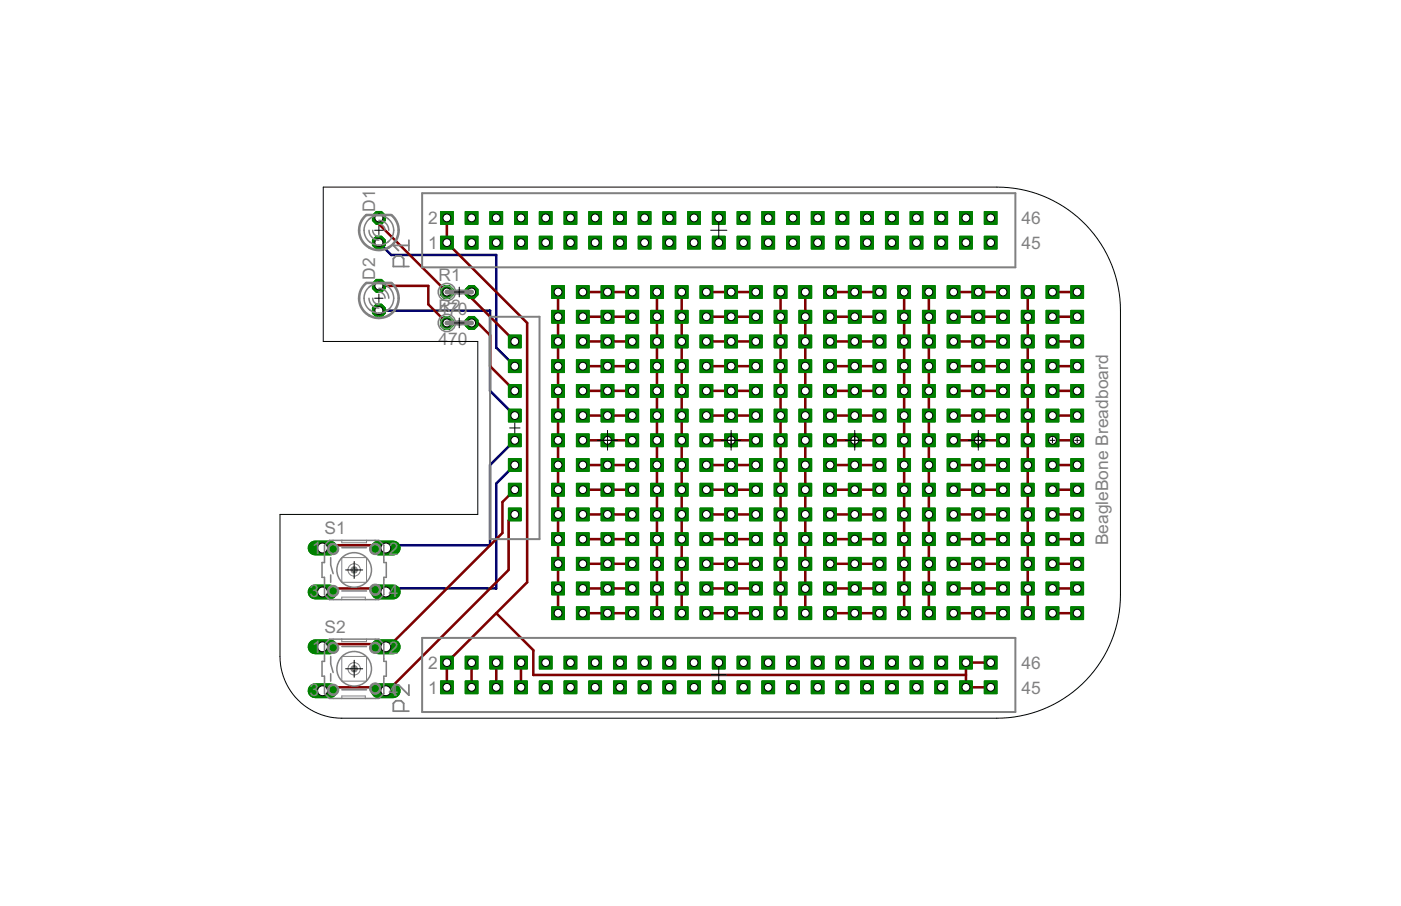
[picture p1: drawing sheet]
<svg xmlns="http://www.w3.org/2000/svg" width="432mm" height="279mm" viewBox="0 0 432 279" stroke-linecap="round" stroke-linejoin="round" font-family="sans-serif">
<defs><g id="words">
<g font-size="6" fill="#808080">
<text x="115.6" y="65.3" transform="rotate(-90 115.6 65.3)">D1</text>
<text x="132" y="69.1">2</text>
<text x="314.9" y="69.1">46</text>
<text x="132" y="76.7">1</text>
<text x="314.9" y="76.7">45</text>
<text x="115.6" y="86.3" transform="rotate(-90 115.6 86.3)">D2</text>
<text x="135.1" y="86.6">R1</text>
<text x="135.1" y="96.1">R2</text>
<text x="135.1" y="97">470</text>
<text x="135.1" y="106.5">470</text>
<text x="100" y="164.7">S1</text>
<text x="96.2" y="170.8">1</text>
<text x="119.8" y="171.2">2</text>
<text x="341.5" y="168.2" transform="rotate(-90 341.5 168.2)">BeagleBone Breadboard</text>
<text x="95.4" y="184.2">3</text>
<text x="119.8" y="184.2">4</text>
<text x="100" y="195.2">S2</text>
<text x="96.2" y="201.3">1</text>
<text x="119.8" y="201.7">2</text>
<text x="132" y="206.3">2</text>
<text x="314.9" y="206.3">46</text>
<text x="95.4" y="214.6">3</text>
<text x="119.8" y="214.6">4</text>
<text x="132" y="213.9">1</text>
<text x="314.9" y="213.9">45</text>
</g>
</g></defs>
<g fill="#000080" stroke="#000080" stroke-width=".78">
<path d="M153 149.1l5.7-5.7z"/>
<path d="M153 149.1v32.4z"/>
<path d="M120.6 181.5h32.4z"/>
<path d="M118.9 182.6l1.7-1.1z"/>
<path d="M151 143.4l7.7-7.6z"/>
<path d="M151 143.4v24.7z"/>
<path d="M120.6 168.1h30.4z"/>
<path d="M118.9 169l1.7-.9z"/>
<path d="M153 107.2l5.7 5.7z"/>
<path d="M153 78.6v28.6z"/>
<path d="M120.6 78.6h32.4z"/>
<path d="M116.8 74.8l3.8 3.8z"/>
<path d="M151 120.5l7.7 7.7z"/>
<path d="M151 95.8v24.7z"/>
<path d="M116.8 95.8h34.2z"/>
</g>
<path d="M219.6 72.9h3.9v3.9h-3.9z" fill="#008000" stroke="#008000" stroke-width=".31"/>
<circle cx="221.5" cy="74.8" r="1.21" fill="#fff" stroke="#000" stroke-width=".31"/>
<path d="M219.6 65.2h3.9v4h-3.9z" fill="#008000" stroke="#008000" stroke-width=".31"/>
<circle cx="221.5" cy="67.2" r="1.21" fill="#fff" stroke="#000" stroke-width=".31"/>
<path d="M211.9 72.9h4v3.9h-4z" fill="#008000" stroke="#008000" stroke-width=".31"/>
<circle cx="213.9" cy="74.8" r="1.21" fill="#fff" stroke="#000" stroke-width=".31"/>
<path d="M204.3 72.9h4v3.9h-4z" fill="#008000" stroke="#008000" stroke-width=".31"/>
<circle cx="206.3" cy="74.8" r="1.21" fill="#fff" stroke="#000" stroke-width=".31"/>
<path d="M196.7 72.9h3.9v3.9h-3.9z" fill="#008000" stroke="#008000" stroke-width=".31"/>
<circle cx="198.7" cy="74.8" r="1.21" fill="#fff" stroke="#000" stroke-width=".31"/>
<path d="M189.1 72.9h3.9v3.9h-3.9z" fill="#008000" stroke="#008000" stroke-width=".31"/>
<circle cx="191.1" cy="74.8" r="1.21" fill="#fff" stroke="#000" stroke-width=".31"/>
<path d="M181.5 72.9h3.9v3.9h-3.9z" fill="#008000" stroke="#008000" stroke-width=".31"/>
<circle cx="183.4" cy="74.8" r="1.21" fill="#fff" stroke="#000" stroke-width=".31"/>
<path d="M173.8 72.9h4v3.9h-4z" fill="#008000" stroke="#008000" stroke-width=".31"/>
<circle cx="175.8" cy="74.8" r="1.21" fill="#fff" stroke="#000" stroke-width=".31"/>
<path d="M166.2 72.9h4v3.9h-4z" fill="#008000" stroke="#008000" stroke-width=".31"/>
<circle cx="168.2" cy="74.8" r="1.21" fill="#fff" stroke="#000" stroke-width=".31"/>
<path d="M158.6 72.9h3.9v3.9h-3.9z" fill="#008000" stroke="#008000" stroke-width=".31"/>
<circle cx="160.6" cy="74.8" r="1.21" fill="#fff" stroke="#000" stroke-width=".31"/>
<path d="M151 72.9h3.9v3.9h-3.9z" fill="#008000" stroke="#008000" stroke-width=".31"/>
<circle cx="153" cy="74.8" r="1.21" fill="#fff" stroke="#000" stroke-width=".31"/>
<path d="M143.4 72.9h3.9v3.9h-3.9z" fill="#008000" stroke="#008000" stroke-width=".31"/>
<circle cx="145.4" cy="74.8" r="1.21" fill="#fff" stroke="#000" stroke-width=".31"/>
<path d="M135.8 72.9h3.9v3.9h-3.9z" fill="#008000" stroke="#008000" stroke-width=".31"/>
<circle cx="137.7" cy="74.8" r="1.21" fill="#fff" stroke="#000" stroke-width=".31"/>
<path d="M135.8 65.2h3.9v4h-3.9z" fill="#008000" stroke="#008000" stroke-width=".31"/>
<circle cx="137.7" cy="67.2" r="1.21" fill="#fff" stroke="#000" stroke-width=".31"/>
<path d="M143.4 65.2h3.9v4h-3.9z" fill="#008000" stroke="#008000" stroke-width=".31"/>
<circle cx="145.4" cy="67.2" r="1.21" fill="#fff" stroke="#000" stroke-width=".31"/>
<path d="M151 65.2h3.9v4h-3.9z" fill="#008000" stroke="#008000" stroke-width=".31"/>
<circle cx="153" cy="67.2" r="1.21" fill="#fff" stroke="#000" stroke-width=".31"/>
<path d="M158.6 65.2h3.9v4h-3.9z" fill="#008000" stroke="#008000" stroke-width=".31"/>
<circle cx="160.6" cy="67.2" r="1.21" fill="#fff" stroke="#000" stroke-width=".31"/>
<path d="M166.2 65.2h4v4h-4z" fill="#008000" stroke="#008000" stroke-width=".31"/>
<circle cx="168.2" cy="67.2" r="1.21" fill="#fff" stroke="#000" stroke-width=".31"/>
<path d="M173.8 65.2h4v4h-4z" fill="#008000" stroke="#008000" stroke-width=".31"/>
<circle cx="175.8" cy="67.2" r="1.21" fill="#fff" stroke="#000" stroke-width=".31"/>
<path d="M181.5 65.2h3.9v4h-3.9z" fill="#008000" stroke="#008000" stroke-width=".31"/>
<circle cx="183.4" cy="67.2" r="1.21" fill="#fff" stroke="#000" stroke-width=".31"/>
<path d="M189.1 65.2h3.9v4h-3.9z" fill="#008000" stroke="#008000" stroke-width=".31"/>
<circle cx="191.1" cy="67.2" r="1.21" fill="#fff" stroke="#000" stroke-width=".31"/>
<path d="M196.7 65.2h3.9v4h-3.9z" fill="#008000" stroke="#008000" stroke-width=".31"/>
<circle cx="198.7" cy="67.2" r="1.21" fill="#fff" stroke="#000" stroke-width=".31"/>
<path d="M204.3 65.2h4v4h-4z" fill="#008000" stroke="#008000" stroke-width=".31"/>
<circle cx="206.3" cy="67.2" r="1.21" fill="#fff" stroke="#000" stroke-width=".31"/>
<path d="M211.9 65.2h4v4h-4z" fill="#008000" stroke="#008000" stroke-width=".31"/>
<circle cx="213.9" cy="67.2" r="1.21" fill="#fff" stroke="#000" stroke-width=".31"/>
<path d="M227.2 65.2h3.9v4h-3.9z" fill="#008000" stroke="#008000" stroke-width=".31"/>
<circle cx="229.2" cy="67.2" r="1.21" fill="#fff" stroke="#000" stroke-width=".31"/>
<path d="M234.8 65.2h3.9v4h-3.9z" fill="#008000" stroke="#008000" stroke-width=".31"/>
<circle cx="236.8" cy="67.2" r="1.21" fill="#fff" stroke="#000" stroke-width=".31"/>
<path d="M242.4 65.2h4v4h-4z" fill="#008000" stroke="#008000" stroke-width=".31"/>
<circle cx="244.4" cy="67.2" r="1.21" fill="#fff" stroke="#000" stroke-width=".31"/>
<path d="M250 65.2h4v4h-4z" fill="#008000" stroke="#008000" stroke-width=".31"/>
<circle cx="252" cy="67.2" r="1.21" fill="#fff" stroke="#000" stroke-width=".31"/>
<path d="M257.7 65.2h3.9v4h-3.9z" fill="#008000" stroke="#008000" stroke-width=".31"/>
<circle cx="259.6" cy="67.2" r="1.21" fill="#fff" stroke="#000" stroke-width=".31"/>
<path d="M265.3 65.2h3.9v4h-3.9z" fill="#008000" stroke="#008000" stroke-width=".31"/>
<circle cx="267.3" cy="67.2" r="1.21" fill="#fff" stroke="#000" stroke-width=".31"/>
<path d="M272.9 65.2h3.9v4h-3.9z" fill="#008000" stroke="#008000" stroke-width=".31"/>
<circle cx="274.9" cy="67.2" r="1.21" fill="#fff" stroke="#000" stroke-width=".31"/>
<path d="M280.5 65.2h3.9v4h-3.9z" fill="#008000" stroke="#008000" stroke-width=".31"/>
<circle cx="282.5" cy="67.2" r="1.21" fill="#fff" stroke="#000" stroke-width=".31"/>
<path d="M288.1 65.2h4v4h-4z" fill="#008000" stroke="#008000" stroke-width=".31"/>
<circle cx="290.1" cy="67.2" r="1.21" fill="#fff" stroke="#000" stroke-width=".31"/>
<path d="M295.7 65.2h4v4h-4z" fill="#008000" stroke="#008000" stroke-width=".31"/>
<circle cx="297.7" cy="67.2" r="1.21" fill="#fff" stroke="#000" stroke-width=".31"/>
<path d="M303.4 65.2h3.9v4h-3.9z" fill="#008000" stroke="#008000" stroke-width=".31"/>
<circle cx="305.3" cy="67.2" r="1.21" fill="#fff" stroke="#000" stroke-width=".31"/>
<path d="M303.4 72.9h3.9v3.9h-3.9z" fill="#008000" stroke="#008000" stroke-width=".31"/>
<circle cx="305.3" cy="74.8" r="1.21" fill="#fff" stroke="#000" stroke-width=".31"/>
<path d="M295.7 72.9h4v3.9h-4z" fill="#008000" stroke="#008000" stroke-width=".31"/>
<circle cx="297.7" cy="74.8" r="1.21" fill="#fff" stroke="#000" stroke-width=".31"/>
<path d="M288.1 72.9h4v3.9h-4z" fill="#008000" stroke="#008000" stroke-width=".31"/>
<circle cx="290.1" cy="74.8" r="1.21" fill="#fff" stroke="#000" stroke-width=".31"/>
<path d="M280.5 72.9h3.9v3.9h-3.9z" fill="#008000" stroke="#008000" stroke-width=".31"/>
<circle cx="282.5" cy="74.8" r="1.21" fill="#fff" stroke="#000" stroke-width=".31"/>
<path d="M272.9 72.9h3.9v3.9h-3.9z" fill="#008000" stroke="#008000" stroke-width=".31"/>
<circle cx="274.9" cy="74.8" r="1.21" fill="#fff" stroke="#000" stroke-width=".31"/>
<path d="M265.3 72.9h3.9v3.9h-3.9z" fill="#008000" stroke="#008000" stroke-width=".31"/>
<circle cx="267.3" cy="74.8" r="1.21" fill="#fff" stroke="#000" stroke-width=".31"/>
<path d="M257.7 72.9h3.9v3.9h-3.9z" fill="#008000" stroke="#008000" stroke-width=".31"/>
<circle cx="259.6" cy="74.8" r="1.21" fill="#fff" stroke="#000" stroke-width=".31"/>
<path d="M250 72.9h4v3.9h-4z" fill="#008000" stroke="#008000" stroke-width=".31"/>
<circle cx="252" cy="74.8" r="1.21" fill="#fff" stroke="#000" stroke-width=".31"/>
<path d="M242.4 72.9h4v3.9h-4z" fill="#008000" stroke="#008000" stroke-width=".31"/>
<circle cx="244.4" cy="74.8" r="1.21" fill="#fff" stroke="#000" stroke-width=".31"/>
<path d="M234.8 72.9h3.9v3.9h-3.9z" fill="#008000" stroke="#008000" stroke-width=".31"/>
<circle cx="236.8" cy="74.8" r="1.21" fill="#fff" stroke="#000" stroke-width=".31"/>
<path d="M227.2 72.9h3.9v3.9h-3.9z" fill="#008000" stroke="#008000" stroke-width=".31"/>
<circle cx="229.2" cy="74.8" r="1.21" fill="#fff" stroke="#000" stroke-width=".31"/>
<path d="M219.6 210h3.9v3.9h-3.9z" fill="#008000" stroke="#008000" stroke-width=".31"/>
<circle cx="221.5" cy="212" r="1.21" fill="#fff" stroke="#000" stroke-width=".31"/>
<path d="M219.6 202.4h3.9v3.9h-3.9z" fill="#008000" stroke="#008000" stroke-width=".31"/>
<circle cx="221.5" cy="204.3" r="1.21" fill="#fff" stroke="#000" stroke-width=".31"/>
<path d="M211.9 210h4v3.9h-4z" fill="#008000" stroke="#008000" stroke-width=".31"/>
<circle cx="213.9" cy="212" r="1.21" fill="#fff" stroke="#000" stroke-width=".31"/>
<path d="M204.3 210h4v3.9h-4z" fill="#008000" stroke="#008000" stroke-width=".31"/>
<circle cx="206.3" cy="212" r="1.21" fill="#fff" stroke="#000" stroke-width=".31"/>
<path d="M196.7 210h3.9v3.9h-3.9z" fill="#008000" stroke="#008000" stroke-width=".31"/>
<circle cx="198.7" cy="212" r="1.21" fill="#fff" stroke="#000" stroke-width=".31"/>
<path d="M189.1 210h3.9v3.9h-3.9z" fill="#008000" stroke="#008000" stroke-width=".31"/>
<circle cx="191.1" cy="212" r="1.21" fill="#fff" stroke="#000" stroke-width=".31"/>
<path d="M181.5 210h3.9v3.9h-3.9z" fill="#008000" stroke="#008000" stroke-width=".31"/>
<circle cx="183.4" cy="212" r="1.21" fill="#fff" stroke="#000" stroke-width=".31"/>
<path d="M173.8 210h4v3.9h-4z" fill="#008000" stroke="#008000" stroke-width=".31"/>
<circle cx="175.8" cy="212" r="1.21" fill="#fff" stroke="#000" stroke-width=".31"/>
<path d="M166.2 210h4v3.9h-4z" fill="#008000" stroke="#008000" stroke-width=".31"/>
<circle cx="168.2" cy="212" r="1.21" fill="#fff" stroke="#000" stroke-width=".31"/>
<path d="M158.6 210h3.9v3.9h-3.9z" fill="#008000" stroke="#008000" stroke-width=".31"/>
<circle cx="160.6" cy="212" r="1.21" fill="#fff" stroke="#000" stroke-width=".31"/>
<path d="M151 210h3.9v3.9h-3.9z" fill="#008000" stroke="#008000" stroke-width=".31"/>
<circle cx="153" cy="212" r="1.21" fill="#fff" stroke="#000" stroke-width=".31"/>
<path d="M143.4 210h3.9v3.9h-3.9z" fill="#008000" stroke="#008000" stroke-width=".31"/>
<circle cx="145.4" cy="212" r="1.21" fill="#fff" stroke="#000" stroke-width=".31"/>
<path d="M135.8 210h3.9v3.9h-3.9z" fill="#008000" stroke="#008000" stroke-width=".31"/>
<circle cx="137.7" cy="212" r="1.21" fill="#fff" stroke="#000" stroke-width=".31"/>
<path d="M135.8 202.4h3.9v3.9h-3.9z" fill="#008000" stroke="#008000" stroke-width=".31"/>
<circle cx="137.7" cy="204.3" r="1.21" fill="#fff" stroke="#000" stroke-width=".31"/>
<path d="M143.4 202.4h3.9v3.9h-3.9z" fill="#008000" stroke="#008000" stroke-width=".31"/>
<circle cx="145.4" cy="204.3" r="1.21" fill="#fff" stroke="#000" stroke-width=".31"/>
<path d="M151 202.4h3.9v3.9h-3.9z" fill="#008000" stroke="#008000" stroke-width=".31"/>
<circle cx="153" cy="204.3" r="1.21" fill="#fff" stroke="#000" stroke-width=".31"/>
<path d="M158.6 202.4h3.9v3.9h-3.9z" fill="#008000" stroke="#008000" stroke-width=".31"/>
<circle cx="160.6" cy="204.3" r="1.21" fill="#fff" stroke="#000" stroke-width=".31"/>
<path d="M166.2 202.4h4v3.9h-4z" fill="#008000" stroke="#008000" stroke-width=".31"/>
<circle cx="168.2" cy="204.3" r="1.21" fill="#fff" stroke="#000" stroke-width=".31"/>
<path d="M173.8 202.4h4v3.9h-4z" fill="#008000" stroke="#008000" stroke-width=".31"/>
<circle cx="175.8" cy="204.3" r="1.21" fill="#fff" stroke="#000" stroke-width=".31"/>
<path d="M181.5 202.4h3.9v3.9h-3.9z" fill="#008000" stroke="#008000" stroke-width=".31"/>
<circle cx="183.4" cy="204.3" r="1.21" fill="#fff" stroke="#000" stroke-width=".31"/>
<path d="M189.1 202.4h3.9v3.9h-3.9z" fill="#008000" stroke="#008000" stroke-width=".31"/>
<circle cx="191.1" cy="204.3" r="1.21" fill="#fff" stroke="#000" stroke-width=".31"/>
<path d="M196.7 202.4h3.9v3.9h-3.9z" fill="#008000" stroke="#008000" stroke-width=".31"/>
<circle cx="198.7" cy="204.3" r="1.21" fill="#fff" stroke="#000" stroke-width=".31"/>
<path d="M204.3 202.4h4v3.9h-4z" fill="#008000" stroke="#008000" stroke-width=".31"/>
<circle cx="206.3" cy="204.3" r="1.21" fill="#fff" stroke="#000" stroke-width=".31"/>
<path d="M211.9 202.4h4v3.9h-4z" fill="#008000" stroke="#008000" stroke-width=".31"/>
<circle cx="213.9" cy="204.3" r="1.21" fill="#fff" stroke="#000" stroke-width=".31"/>
<path d="M227.2 202.4h3.9v3.9h-3.9z" fill="#008000" stroke="#008000" stroke-width=".31"/>
<circle cx="229.2" cy="204.3" r="1.21" fill="#fff" stroke="#000" stroke-width=".31"/>
<path d="M234.8 202.4h3.9v3.9h-3.9z" fill="#008000" stroke="#008000" stroke-width=".31"/>
<circle cx="236.8" cy="204.3" r="1.21" fill="#fff" stroke="#000" stroke-width=".31"/>
<path d="M242.4 202.4h4v3.9h-4z" fill="#008000" stroke="#008000" stroke-width=".31"/>
<circle cx="244.4" cy="204.3" r="1.21" fill="#fff" stroke="#000" stroke-width=".31"/>
<path d="M250 202.4h4v3.9h-4z" fill="#008000" stroke="#008000" stroke-width=".31"/>
<circle cx="252" cy="204.3" r="1.21" fill="#fff" stroke="#000" stroke-width=".31"/>
<path d="M257.7 202.4h3.9v3.9h-3.9z" fill="#008000" stroke="#008000" stroke-width=".31"/>
<circle cx="259.6" cy="204.3" r="1.21" fill="#fff" stroke="#000" stroke-width=".31"/>
<path d="M265.3 202.4h3.9v3.9h-3.9z" fill="#008000" stroke="#008000" stroke-width=".31"/>
<circle cx="267.3" cy="204.3" r="1.21" fill="#fff" stroke="#000" stroke-width=".31"/>
<path d="M272.9 202.4h3.9v3.9h-3.9z" fill="#008000" stroke="#008000" stroke-width=".31"/>
<circle cx="274.9" cy="204.3" r="1.21" fill="#fff" stroke="#000" stroke-width=".31"/>
<path d="M280.5 202.4h3.9v3.9h-3.9z" fill="#008000" stroke="#008000" stroke-width=".31"/>
<circle cx="282.5" cy="204.3" r="1.21" fill="#fff" stroke="#000" stroke-width=".31"/>
<path d="M288.1 202.4h4v3.9h-4z" fill="#008000" stroke="#008000" stroke-width=".31"/>
<circle cx="290.1" cy="204.3" r="1.21" fill="#fff" stroke="#000" stroke-width=".31"/>
<path d="M295.7 202.4h4v3.9h-4z" fill="#008000" stroke="#008000" stroke-width=".31"/>
<circle cx="297.7" cy="204.3" r="1.21" fill="#fff" stroke="#000" stroke-width=".31"/>
<path d="M303.4 202.4h3.9v3.9h-3.9z" fill="#008000" stroke="#008000" stroke-width=".31"/>
<circle cx="305.3" cy="204.3" r="1.21" fill="#fff" stroke="#000" stroke-width=".31"/>
<path d="M303.4 210h3.9v3.9h-3.9z" fill="#008000" stroke="#008000" stroke-width=".31"/>
<circle cx="305.3" cy="212" r="1.21" fill="#fff" stroke="#000" stroke-width=".31"/>
<path d="M295.7 210h4v3.9h-4z" fill="#008000" stroke="#008000" stroke-width=".31"/>
<circle cx="297.7" cy="212" r="1.21" fill="#fff" stroke="#000" stroke-width=".31"/>
<path d="M288.1 210h4v3.9h-4z" fill="#008000" stroke="#008000" stroke-width=".31"/>
<circle cx="290.1" cy="212" r="1.21" fill="#fff" stroke="#000" stroke-width=".31"/>
<path d="M280.5 210h3.9v3.9h-3.9z" fill="#008000" stroke="#008000" stroke-width=".31"/>
<circle cx="282.5" cy="212" r="1.21" fill="#fff" stroke="#000" stroke-width=".31"/>
<path d="M272.9 210h3.9v3.9h-3.9z" fill="#008000" stroke="#008000" stroke-width=".31"/>
<circle cx="274.9" cy="212" r="1.21" fill="#fff" stroke="#000" stroke-width=".31"/>
<path d="M265.3 210h3.9v3.9h-3.9z" fill="#008000" stroke="#008000" stroke-width=".31"/>
<circle cx="267.3" cy="212" r="1.21" fill="#fff" stroke="#000" stroke-width=".31"/>
<path d="M257.7 210h3.9v3.9h-3.9z" fill="#008000" stroke="#008000" stroke-width=".31"/>
<circle cx="259.6" cy="212" r="1.21" fill="#fff" stroke="#000" stroke-width=".31"/>
<path d="M250 210h4v3.9h-4z" fill="#008000" stroke="#008000" stroke-width=".31"/>
<circle cx="252" cy="212" r="1.21" fill="#fff" stroke="#000" stroke-width=".31"/>
<path d="M242.4 210h4v3.9h-4z" fill="#008000" stroke="#008000" stroke-width=".31"/>
<circle cx="244.4" cy="212" r="1.21" fill="#fff" stroke="#000" stroke-width=".31"/>
<path d="M234.8 210h3.9v3.9h-3.9z" fill="#008000" stroke="#008000" stroke-width=".31"/>
<circle cx="236.8" cy="212" r="1.21" fill="#fff" stroke="#000" stroke-width=".31"/>
<path d="M227.2 210h3.9v3.9h-3.9z" fill="#008000" stroke="#008000" stroke-width=".31"/>
<circle cx="229.2" cy="212" r="1.21" fill="#fff" stroke="#000" stroke-width=".31"/>
<path d="M97.1 169h4.6z" fill="#008000" stroke="#008000" stroke-width="4.6"/>
<circle cx="99.4" cy="169" r="1.52" fill="#fff" stroke="#000" stroke-width=".31"/>
<path d="M97.1 182.6h4.6z" fill="#008000" stroke="#008000" stroke-width="4.6"/>
<circle cx="99.4" cy="182.6" r="1.52" fill="#fff" stroke="#000" stroke-width=".31"/>
<path d="M116.6 169h4.6z" fill="#008000" stroke="#008000" stroke-width="4.6"/>
<circle cx="118.9" cy="169" r="1.52" fill="#fff" stroke="#000" stroke-width=".31"/>
<path d="M116.6 182.6h4.6z" fill="#008000" stroke="#008000" stroke-width="4.6"/>
<circle cx="118.9" cy="182.6" r="1.52" fill="#fff" stroke="#000" stroke-width=".31"/>
<path d="M97.1 199.5h4.6z" fill="#008000" stroke="#008000" stroke-width="4.6"/>
<circle cx="99.4" cy="199.5" r="1.52" fill="#fff" stroke="#000" stroke-width=".31"/>
<path d="M97.1 213h4.6z" fill="#008000" stroke="#008000" stroke-width="4.6"/>
<circle cx="99.4" cy="213" r="1.52" fill="#fff" stroke="#000" stroke-width=".31"/>
<path d="M116.6 199.5h4.6z" fill="#008000" stroke="#008000" stroke-width="4.6"/>
<circle cx="118.9" cy="199.5" r="1.52" fill="#fff" stroke="#000" stroke-width=".31"/>
<path d="M116.6 213h4.6z" fill="#008000" stroke="#008000" stroke-width="4.6"/>
<circle cx="118.9" cy="213" r="1.52" fill="#fff" stroke="#000" stroke-width=".31"/>
<circle cx="116.8" cy="74.8" r="2.15" fill="#008000" stroke="#008000" stroke-width=".31"/>
<circle cx="116.8" cy="74.8" r="1.23" fill="#fff" stroke="#000" stroke-width=".31"/>
<circle cx="116.8" cy="67.2" r="2.15" fill="#008000" stroke="#008000" stroke-width=".31"/>
<circle cx="116.8" cy="67.2" r="1.23" fill="#fff" stroke="#000" stroke-width=".31"/>
<circle cx="116.8" cy="95.8" r="2.15" fill="#008000" stroke="#008000" stroke-width=".31"/>
<circle cx="116.8" cy="95.8" r="1.23" fill="#fff" stroke="#000" stroke-width=".31"/>
<circle cx="116.8" cy="88.2" r="2.15" fill="#008000" stroke="#008000" stroke-width=".31"/>
<circle cx="116.8" cy="88.2" r="1.23" fill="#fff" stroke="#000" stroke-width=".31"/>
<circle cx="137.7" cy="90.1" r="2.15" fill="#008000" stroke="#008000" stroke-width=".31"/>
<circle cx="137.7" cy="90.1" r="1.23" fill="#fff" stroke="#000" stroke-width=".31"/>
<circle cx="145.4" cy="90.1" r="2.15" fill="#008000" stroke="#008000" stroke-width=".31"/>
<circle cx="145.4" cy="90.1" r="1.23" fill="#fff" stroke="#000" stroke-width=".31"/>
<circle cx="137.7" cy="99.6" r="2.15" fill="#008000" stroke="#008000" stroke-width=".31"/>
<circle cx="137.7" cy="99.6" r="1.23" fill="#fff" stroke="#000" stroke-width=".31"/>
<circle cx="145.4" cy="99.6" r="2.15" fill="#008000" stroke="#008000" stroke-width=".31"/>
<circle cx="145.4" cy="99.6" r="1.23" fill="#fff" stroke="#000" stroke-width=".31"/>
<path d="M156.7 126.2h3.9v3.9h-3.9z" fill="#008000" stroke="#008000" stroke-width=".31"/>
<circle cx="158.7" cy="128.2" r="1.21" fill="#fff" stroke="#000" stroke-width=".31"/>
<path d="M156.7 118.6h3.9v3.9h-3.9z" fill="#008000" stroke="#008000" stroke-width=".31"/>
<circle cx="158.7" cy="120.5" r="1.21" fill="#fff" stroke="#000" stroke-width=".31"/>
<path d="M156.7 111h3.9v3.9h-3.9z" fill="#008000" stroke="#008000" stroke-width=".31"/>
<circle cx="158.7" cy="112.9" r="1.21" fill="#fff" stroke="#000" stroke-width=".31"/>
<path d="M156.7 103.3h3.9v4h-3.9z" fill="#008000" stroke="#008000" stroke-width=".31"/>
<circle cx="158.7" cy="105.3" r="1.21" fill="#fff" stroke="#000" stroke-width=".31"/>
<path d="M156.7 133.8h3.9v4h-3.9z" fill="#008000" stroke="#008000" stroke-width=".31"/>
<circle cx="158.7" cy="135.8" r="1.21" fill="#fff" stroke="#000" stroke-width=".31"/>
<path d="M156.7 141.4h3.9v4h-3.9z" fill="#008000" stroke="#008000" stroke-width=".31"/>
<circle cx="158.7" cy="143.4" r="1.21" fill="#fff" stroke="#000" stroke-width=".31"/>
<path d="M156.7 149.1h3.9v3.9h-3.9z" fill="#008000" stroke="#008000" stroke-width=".31"/>
<circle cx="158.7" cy="151" r="1.21" fill="#fff" stroke="#000" stroke-width=".31"/>
<path d="M156.7 156.7h3.9v3.9h-3.9z" fill="#008000" stroke="#008000" stroke-width=".31"/>
<circle cx="158.7" cy="158.6" r="1.21" fill="#fff" stroke="#000" stroke-width=".31"/>
<path d="M170 133.8h4v4h-4z" fill="#008000" stroke="#008000" stroke-width=".31"/>
<circle cx="172" cy="135.8" r="1.21" fill="#fff" stroke="#000" stroke-width=".31"/>
<path d="M200.5 133.8h3.9v4h-3.9z" fill="#008000" stroke="#008000" stroke-width=".31"/>
<circle cx="202.5" cy="135.8" r="1.21" fill="#fff" stroke="#000" stroke-width=".31"/>
<path d="M170 126.2h4v3.9h-4z" fill="#008000" stroke="#008000" stroke-width=".31"/>
<circle cx="172" cy="128.2" r="1.21" fill="#fff" stroke="#000" stroke-width=".31"/>
<path d="M170 141.4h4v4h-4z" fill="#008000" stroke="#008000" stroke-width=".31"/>
<circle cx="172" cy="143.4" r="1.21" fill="#fff" stroke="#000" stroke-width=".31"/>
<path d="M170 149.1h4v3.9h-4z" fill="#008000" stroke="#008000" stroke-width=".31"/>
<circle cx="172" cy="151" r="1.21" fill="#fff" stroke="#000" stroke-width=".31"/>
<path d="M170 156.7h4v3.9h-4z" fill="#008000" stroke="#008000" stroke-width=".31"/>
<circle cx="172" cy="158.6" r="1.21" fill="#fff" stroke="#000" stroke-width=".31"/>
<path d="M170 164.3h4v3.9h-4z" fill="#008000" stroke="#008000" stroke-width=".31"/>
<circle cx="172" cy="166.3" r="1.21" fill="#fff" stroke="#000" stroke-width=".31"/>
<path d="M170 171.9h4v3.9h-4z" fill="#008000" stroke="#008000" stroke-width=".31"/>
<circle cx="172" cy="173.9" r="1.21" fill="#fff" stroke="#000" stroke-width=".31"/>
<path d="M170 179.5h4v4h-4z" fill="#008000" stroke="#008000" stroke-width=".31"/>
<circle cx="172" cy="181.5" r="1.21" fill="#fff" stroke="#000" stroke-width=".31"/>
<path d="M170 187.1h4v4h-4z" fill="#008000" stroke="#008000" stroke-width=".31"/>
<circle cx="172" cy="189.1" r="1.21" fill="#fff" stroke="#000" stroke-width=".31"/>
<path d="M200.5 187.1h3.9v4h-3.9z" fill="#008000" stroke="#008000" stroke-width=".31"/>
<circle cx="202.5" cy="189.1" r="1.21" fill="#fff" stroke="#000" stroke-width=".31"/>
<path d="M200.5 179.5h3.9v4h-3.9z" fill="#008000" stroke="#008000" stroke-width=".31"/>
<circle cx="202.5" cy="181.5" r="1.21" fill="#fff" stroke="#000" stroke-width=".31"/>
<path d="M200.5 171.9h3.9v3.9h-3.9z" fill="#008000" stroke="#008000" stroke-width=".31"/>
<circle cx="202.5" cy="173.9" r="1.21" fill="#fff" stroke="#000" stroke-width=".31"/>
<path d="M200.5 164.3h3.9v3.9h-3.9z" fill="#008000" stroke="#008000" stroke-width=".31"/>
<circle cx="202.5" cy="166.3" r="1.21" fill="#fff" stroke="#000" stroke-width=".31"/>
<path d="M200.5 156.7h3.9v3.9h-3.9z" fill="#008000" stroke="#008000" stroke-width=".31"/>
<circle cx="202.5" cy="158.6" r="1.21" fill="#fff" stroke="#000" stroke-width=".31"/>
<path d="M200.5 149.1h3.9v3.9h-3.9z" fill="#008000" stroke="#008000" stroke-width=".31"/>
<circle cx="202.5" cy="151" r="1.21" fill="#fff" stroke="#000" stroke-width=".31"/>
<path d="M200.5 141.4h3.9v4h-3.9z" fill="#008000" stroke="#008000" stroke-width=".31"/>
<circle cx="202.5" cy="143.4" r="1.21" fill="#fff" stroke="#000" stroke-width=".31"/>
<path d="M200.5 126.2h3.9v3.9h-3.9z" fill="#008000" stroke="#008000" stroke-width=".31"/>
<circle cx="202.5" cy="128.2" r="1.21" fill="#fff" stroke="#000" stroke-width=".31"/>
<path d="M200.5 118.6h3.9v3.9h-3.9z" fill="#008000" stroke="#008000" stroke-width=".31"/>
<circle cx="202.5" cy="120.5" r="1.21" fill="#fff" stroke="#000" stroke-width=".31"/>
<path d="M200.5 111h3.9v3.9h-3.9z" fill="#008000" stroke="#008000" stroke-width=".31"/>
<circle cx="202.5" cy="112.9" r="1.21" fill="#fff" stroke="#000" stroke-width=".31"/>
<path d="M200.5 103.3h3.9v4h-3.9z" fill="#008000" stroke="#008000" stroke-width=".31"/>
<circle cx="202.5" cy="105.3" r="1.21" fill="#fff" stroke="#000" stroke-width=".31"/>
<path d="M200.5 95.7h3.9v4h-3.9z" fill="#008000" stroke="#008000" stroke-width=".31"/>
<circle cx="202.5" cy="97.7" r="1.21" fill="#fff" stroke="#000" stroke-width=".31"/>
<path d="M200.5 88.1h3.9v3.9h-3.9z" fill="#008000" stroke="#008000" stroke-width=".31"/>
<circle cx="202.5" cy="90.1" r="1.21" fill="#fff" stroke="#000" stroke-width=".31"/>
<path d="M170 88.1h4v3.9h-4z" fill="#008000" stroke="#008000" stroke-width=".31"/>
<circle cx="172" cy="90.1" r="1.21" fill="#fff" stroke="#000" stroke-width=".31"/>
<path d="M170 95.7h4v4h-4z" fill="#008000" stroke="#008000" stroke-width=".31"/>
<circle cx="172" cy="97.7" r="1.21" fill="#fff" stroke="#000" stroke-width=".31"/>
<path d="M170 103.3h4v4h-4z" fill="#008000" stroke="#008000" stroke-width=".31"/>
<circle cx="172" cy="105.3" r="1.21" fill="#fff" stroke="#000" stroke-width=".31"/>
<path d="M170 111h4v3.9h-4z" fill="#008000" stroke="#008000" stroke-width=".31"/>
<circle cx="172" cy="112.9" r="1.21" fill="#fff" stroke="#000" stroke-width=".31"/>
<path d="M170 118.6h4v3.9h-4z" fill="#008000" stroke="#008000" stroke-width=".31"/>
<circle cx="172" cy="120.5" r="1.21" fill="#fff" stroke="#000" stroke-width=".31"/>
<path d="M208.1 133.8h4v4h-4z" fill="#008000" stroke="#008000" stroke-width=".31"/>
<circle cx="210.1" cy="135.8" r="1.21" fill="#fff" stroke="#000" stroke-width=".31"/>
<path d="M238.6 133.8h3.9v4h-3.9z" fill="#008000" stroke="#008000" stroke-width=".31"/>
<circle cx="240.6" cy="135.8" r="1.21" fill="#fff" stroke="#000" stroke-width=".31"/>
<path d="M208.1 126.2h4v3.9h-4z" fill="#008000" stroke="#008000" stroke-width=".31"/>
<circle cx="210.1" cy="128.2" r="1.21" fill="#fff" stroke="#000" stroke-width=".31"/>
<path d="M208.1 141.4h4v4h-4z" fill="#008000" stroke="#008000" stroke-width=".31"/>
<circle cx="210.1" cy="143.4" r="1.21" fill="#fff" stroke="#000" stroke-width=".31"/>
<path d="M208.1 149.1h4v3.9h-4z" fill="#008000" stroke="#008000" stroke-width=".31"/>
<circle cx="210.1" cy="151" r="1.21" fill="#fff" stroke="#000" stroke-width=".31"/>
<path d="M208.1 156.7h4v3.9h-4z" fill="#008000" stroke="#008000" stroke-width=".31"/>
<circle cx="210.1" cy="158.6" r="1.21" fill="#fff" stroke="#000" stroke-width=".31"/>
<path d="M208.1 164.3h4v3.9h-4z" fill="#008000" stroke="#008000" stroke-width=".31"/>
<circle cx="210.1" cy="166.3" r="1.21" fill="#fff" stroke="#000" stroke-width=".31"/>
<path d="M208.1 171.9h4v3.9h-4z" fill="#008000" stroke="#008000" stroke-width=".31"/>
<circle cx="210.1" cy="173.9" r="1.21" fill="#fff" stroke="#000" stroke-width=".31"/>
<path d="M208.1 179.5h4v4h-4z" fill="#008000" stroke="#008000" stroke-width=".31"/>
<circle cx="210.1" cy="181.5" r="1.21" fill="#fff" stroke="#000" stroke-width=".31"/>
<path d="M208.1 187.1h4v4h-4z" fill="#008000" stroke="#008000" stroke-width=".31"/>
<circle cx="210.1" cy="189.1" r="1.21" fill="#fff" stroke="#000" stroke-width=".31"/>
<path d="M238.6 187.1h3.9v4h-3.9z" fill="#008000" stroke="#008000" stroke-width=".31"/>
<circle cx="240.6" cy="189.1" r="1.21" fill="#fff" stroke="#000" stroke-width=".31"/>
<path d="M238.6 179.5h3.9v4h-3.9z" fill="#008000" stroke="#008000" stroke-width=".31"/>
<circle cx="240.6" cy="181.5" r="1.21" fill="#fff" stroke="#000" stroke-width=".31"/>
<path d="M238.6 171.9h3.9v3.9h-3.9z" fill="#008000" stroke="#008000" stroke-width=".31"/>
<circle cx="240.6" cy="173.9" r="1.21" fill="#fff" stroke="#000" stroke-width=".31"/>
<path d="M238.6 164.3h3.9v3.9h-3.9z" fill="#008000" stroke="#008000" stroke-width=".31"/>
<circle cx="240.6" cy="166.3" r="1.21" fill="#fff" stroke="#000" stroke-width=".31"/>
<path d="M238.6 156.7h3.9v3.9h-3.9z" fill="#008000" stroke="#008000" stroke-width=".31"/>
<circle cx="240.6" cy="158.6" r="1.21" fill="#fff" stroke="#000" stroke-width=".31"/>
<path d="M238.6 149.1h3.9v3.9h-3.9z" fill="#008000" stroke="#008000" stroke-width=".31"/>
<circle cx="240.6" cy="151" r="1.21" fill="#fff" stroke="#000" stroke-width=".31"/>
<path d="M238.6 141.4h3.9v4h-3.9z" fill="#008000" stroke="#008000" stroke-width=".31"/>
<circle cx="240.6" cy="143.4" r="1.21" fill="#fff" stroke="#000" stroke-width=".31"/>
<path d="M238.6 126.2h3.9v3.9h-3.9z" fill="#008000" stroke="#008000" stroke-width=".31"/>
<circle cx="240.6" cy="128.2" r="1.21" fill="#fff" stroke="#000" stroke-width=".31"/>
<path d="M238.6 118.6h3.9v3.9h-3.9z" fill="#008000" stroke="#008000" stroke-width=".31"/>
<circle cx="240.6" cy="120.5" r="1.21" fill="#fff" stroke="#000" stroke-width=".31"/>
<path d="M238.6 111h3.9v3.9h-3.9z" fill="#008000" stroke="#008000" stroke-width=".31"/>
<circle cx="240.6" cy="112.9" r="1.21" fill="#fff" stroke="#000" stroke-width=".31"/>
<path d="M238.6 103.3h3.9v4h-3.9z" fill="#008000" stroke="#008000" stroke-width=".31"/>
<circle cx="240.6" cy="105.3" r="1.21" fill="#fff" stroke="#000" stroke-width=".31"/>
<path d="M238.6 95.7h3.9v4h-3.9z" fill="#008000" stroke="#008000" stroke-width=".31"/>
<circle cx="240.6" cy="97.7" r="1.21" fill="#fff" stroke="#000" stroke-width=".31"/>
<path d="M238.6 88.1h3.9v3.9h-3.9z" fill="#008000" stroke="#008000" stroke-width=".31"/>
<circle cx="240.6" cy="90.1" r="1.21" fill="#fff" stroke="#000" stroke-width=".31"/>
<path d="M208.1 88.1h4v3.9h-4z" fill="#008000" stroke="#008000" stroke-width=".31"/>
<circle cx="210.1" cy="90.1" r="1.21" fill="#fff" stroke="#000" stroke-width=".31"/>
<path d="M208.1 95.7h4v4h-4z" fill="#008000" stroke="#008000" stroke-width=".31"/>
<circle cx="210.1" cy="97.7" r="1.21" fill="#fff" stroke="#000" stroke-width=".31"/>
<path d="M208.1 103.3h4v4h-4z" fill="#008000" stroke="#008000" stroke-width=".31"/>
<circle cx="210.1" cy="105.3" r="1.21" fill="#fff" stroke="#000" stroke-width=".31"/>
<path d="M208.1 111h4v3.9h-4z" fill="#008000" stroke="#008000" stroke-width=".31"/>
<circle cx="210.1" cy="112.9" r="1.21" fill="#fff" stroke="#000" stroke-width=".31"/>
<path d="M208.1 118.6h4v3.9h-4z" fill="#008000" stroke="#008000" stroke-width=".31"/>
<circle cx="210.1" cy="120.5" r="1.21" fill="#fff" stroke="#000" stroke-width=".31"/>
<path d="M246.2 133.8h4v4h-4z" fill="#008000" stroke="#008000" stroke-width=".31"/>
<circle cx="248.2" cy="135.8" r="1.21" fill="#fff" stroke="#000" stroke-width=".31"/>
<path d="M276.7 133.8h3.9v4h-3.9z" fill="#008000" stroke="#008000" stroke-width=".31"/>
<circle cx="278.7" cy="135.8" r="1.21" fill="#fff" stroke="#000" stroke-width=".31"/>
<path d="M246.2 126.2h4v3.9h-4z" fill="#008000" stroke="#008000" stroke-width=".31"/>
<circle cx="248.2" cy="128.2" r="1.21" fill="#fff" stroke="#000" stroke-width=".31"/>
<path d="M246.2 141.4h4v4h-4z" fill="#008000" stroke="#008000" stroke-width=".31"/>
<circle cx="248.2" cy="143.4" r="1.21" fill="#fff" stroke="#000" stroke-width=".31"/>
<path d="M246.2 149.1h4v3.9h-4z" fill="#008000" stroke="#008000" stroke-width=".31"/>
<circle cx="248.2" cy="151" r="1.21" fill="#fff" stroke="#000" stroke-width=".31"/>
<path d="M246.2 156.7h4v3.9h-4z" fill="#008000" stroke="#008000" stroke-width=".31"/>
<circle cx="248.2" cy="158.6" r="1.21" fill="#fff" stroke="#000" stroke-width=".31"/>
<path d="M246.2 164.3h4v3.9h-4z" fill="#008000" stroke="#008000" stroke-width=".31"/>
<circle cx="248.2" cy="166.3" r="1.21" fill="#fff" stroke="#000" stroke-width=".31"/>
<path d="M246.2 171.9h4v3.9h-4z" fill="#008000" stroke="#008000" stroke-width=".31"/>
<circle cx="248.2" cy="173.9" r="1.21" fill="#fff" stroke="#000" stroke-width=".31"/>
<path d="M246.2 179.5h4v4h-4z" fill="#008000" stroke="#008000" stroke-width=".31"/>
<circle cx="248.2" cy="181.5" r="1.21" fill="#fff" stroke="#000" stroke-width=".31"/>
<path d="M246.2 187.1h4v4h-4z" fill="#008000" stroke="#008000" stroke-width=".31"/>
<circle cx="248.2" cy="189.1" r="1.21" fill="#fff" stroke="#000" stroke-width=".31"/>
<path d="M276.7 187.1h3.9v4h-3.9z" fill="#008000" stroke="#008000" stroke-width=".31"/>
<circle cx="278.7" cy="189.1" r="1.21" fill="#fff" stroke="#000" stroke-width=".31"/>
<path d="M276.7 179.5h3.9v4h-3.9z" fill="#008000" stroke="#008000" stroke-width=".31"/>
<circle cx="278.7" cy="181.5" r="1.21" fill="#fff" stroke="#000" stroke-width=".31"/>
<path d="M276.7 171.9h3.9v3.9h-3.9z" fill="#008000" stroke="#008000" stroke-width=".31"/>
<circle cx="278.7" cy="173.9" r="1.21" fill="#fff" stroke="#000" stroke-width=".31"/>
<path d="M276.7 164.3h3.9v3.9h-3.9z" fill="#008000" stroke="#008000" stroke-width=".31"/>
<circle cx="278.7" cy="166.3" r="1.21" fill="#fff" stroke="#000" stroke-width=".31"/>
<path d="M276.7 156.7h3.9v3.9h-3.9z" fill="#008000" stroke="#008000" stroke-width=".31"/>
<circle cx="278.7" cy="158.6" r="1.21" fill="#fff" stroke="#000" stroke-width=".31"/>
<path d="M276.7 149.1h3.9v3.9h-3.9z" fill="#008000" stroke="#008000" stroke-width=".31"/>
<circle cx="278.7" cy="151" r="1.21" fill="#fff" stroke="#000" stroke-width=".31"/>
<path d="M276.7 141.4h3.9v4h-3.9z" fill="#008000" stroke="#008000" stroke-width=".31"/>
<circle cx="278.7" cy="143.4" r="1.21" fill="#fff" stroke="#000" stroke-width=".31"/>
<path d="M276.7 126.2h3.9v3.9h-3.9z" fill="#008000" stroke="#008000" stroke-width=".31"/>
<circle cx="278.7" cy="128.2" r="1.21" fill="#fff" stroke="#000" stroke-width=".31"/>
<path d="M276.7 118.6h3.9v3.9h-3.9z" fill="#008000" stroke="#008000" stroke-width=".31"/>
<circle cx="278.7" cy="120.5" r="1.21" fill="#fff" stroke="#000" stroke-width=".31"/>
<path d="M276.7 111h3.9v3.9h-3.9z" fill="#008000" stroke="#008000" stroke-width=".31"/>
<circle cx="278.7" cy="112.9" r="1.21" fill="#fff" stroke="#000" stroke-width=".31"/>
<path d="M276.7 103.3h3.9v4h-3.9z" fill="#008000" stroke="#008000" stroke-width=".31"/>
<circle cx="278.7" cy="105.3" r="1.21" fill="#fff" stroke="#000" stroke-width=".31"/>
<path d="M276.7 95.7h3.9v4h-3.9z" fill="#008000" stroke="#008000" stroke-width=".31"/>
<circle cx="278.7" cy="97.7" r="1.21" fill="#fff" stroke="#000" stroke-width=".31"/>
<path d="M276.7 88.1h3.9v3.9h-3.9z" fill="#008000" stroke="#008000" stroke-width=".31"/>
<circle cx="278.7" cy="90.1" r="1.21" fill="#fff" stroke="#000" stroke-width=".31"/>
<path d="M246.2 88.1h4v3.9h-4z" fill="#008000" stroke="#008000" stroke-width=".31"/>
<circle cx="248.2" cy="90.1" r="1.21" fill="#fff" stroke="#000" stroke-width=".31"/>
<path d="M246.2 95.7h4v4h-4z" fill="#008000" stroke="#008000" stroke-width=".31"/>
<circle cx="248.2" cy="97.7" r="1.21" fill="#fff" stroke="#000" stroke-width=".31"/>
<path d="M246.2 103.3h4v4h-4z" fill="#008000" stroke="#008000" stroke-width=".31"/>
<circle cx="248.2" cy="105.3" r="1.21" fill="#fff" stroke="#000" stroke-width=".31"/>
<path d="M246.2 111h4v3.9h-4z" fill="#008000" stroke="#008000" stroke-width=".31"/>
<circle cx="248.2" cy="112.9" r="1.21" fill="#fff" stroke="#000" stroke-width=".31"/>
<path d="M246.2 118.6h4v3.9h-4z" fill="#008000" stroke="#008000" stroke-width=".31"/>
<circle cx="248.2" cy="120.5" r="1.21" fill="#fff" stroke="#000" stroke-width=".31"/>
<path d="M284.3 133.8h3.9v4h-3.9z" fill="#008000" stroke="#008000" stroke-width=".31"/>
<circle cx="286.3" cy="135.8" r="1.21" fill="#fff" stroke="#000" stroke-width=".31"/>
<path d="M314.8 133.8h3.9v4h-3.9z" fill="#008000" stroke="#008000" stroke-width=".31"/>
<circle cx="316.8" cy="135.8" r="1.21" fill="#fff" stroke="#000" stroke-width=".31"/>
<path d="M284.3 126.2h3.9v3.9h-3.9z" fill="#008000" stroke="#008000" stroke-width=".31"/>
<circle cx="286.3" cy="128.2" r="1.21" fill="#fff" stroke="#000" stroke-width=".31"/>
<path d="M284.3 141.4h3.9v4h-3.9z" fill="#008000" stroke="#008000" stroke-width=".31"/>
<circle cx="286.3" cy="143.4" r="1.21" fill="#fff" stroke="#000" stroke-width=".31"/>
<path d="M284.3 149.1h3.9v3.9h-3.9z" fill="#008000" stroke="#008000" stroke-width=".31"/>
<circle cx="286.3" cy="151" r="1.21" fill="#fff" stroke="#000" stroke-width=".31"/>
<path d="M284.3 156.7h3.9v3.9h-3.9z" fill="#008000" stroke="#008000" stroke-width=".31"/>
<circle cx="286.3" cy="158.6" r="1.21" fill="#fff" stroke="#000" stroke-width=".31"/>
<path d="M284.3 164.3h3.9v3.9h-3.9z" fill="#008000" stroke="#008000" stroke-width=".31"/>
<circle cx="286.3" cy="166.3" r="1.21" fill="#fff" stroke="#000" stroke-width=".31"/>
<path d="M284.3 171.9h3.9v3.9h-3.9z" fill="#008000" stroke="#008000" stroke-width=".31"/>
<circle cx="286.3" cy="173.9" r="1.21" fill="#fff" stroke="#000" stroke-width=".31"/>
<path d="M284.3 179.5h3.9v4h-3.9z" fill="#008000" stroke="#008000" stroke-width=".31"/>
<circle cx="286.3" cy="181.5" r="1.21" fill="#fff" stroke="#000" stroke-width=".31"/>
<path d="M284.3 187.1h3.9v4h-3.9z" fill="#008000" stroke="#008000" stroke-width=".31"/>
<circle cx="286.3" cy="189.1" r="1.21" fill="#fff" stroke="#000" stroke-width=".31"/>
<path d="M314.8 187.1h3.9v4h-3.9z" fill="#008000" stroke="#008000" stroke-width=".31"/>
<circle cx="316.8" cy="189.1" r="1.21" fill="#fff" stroke="#000" stroke-width=".31"/>
<path d="M314.8 179.5h3.9v4h-3.9z" fill="#008000" stroke="#008000" stroke-width=".31"/>
<circle cx="316.8" cy="181.5" r="1.21" fill="#fff" stroke="#000" stroke-width=".31"/>
<path d="M314.8 171.9h3.9v3.9h-3.9z" fill="#008000" stroke="#008000" stroke-width=".31"/>
<circle cx="316.8" cy="173.9" r="1.21" fill="#fff" stroke="#000" stroke-width=".31"/>
<path d="M314.8 164.3h3.9v3.9h-3.9z" fill="#008000" stroke="#008000" stroke-width=".31"/>
<circle cx="316.8" cy="166.3" r="1.21" fill="#fff" stroke="#000" stroke-width=".31"/>
<path d="M314.8 156.7h3.9v3.9h-3.9z" fill="#008000" stroke="#008000" stroke-width=".31"/>
<circle cx="316.8" cy="158.6" r="1.21" fill="#fff" stroke="#000" stroke-width=".31"/>
<path d="M314.8 149.1h3.9v3.9h-3.9z" fill="#008000" stroke="#008000" stroke-width=".31"/>
<circle cx="316.8" cy="151" r="1.21" fill="#fff" stroke="#000" stroke-width=".31"/>
<path d="M314.8 141.4h3.9v4h-3.9z" fill="#008000" stroke="#008000" stroke-width=".31"/>
<circle cx="316.8" cy="143.4" r="1.21" fill="#fff" stroke="#000" stroke-width=".31"/>
<path d="M314.8 126.2h3.9v3.9h-3.9z" fill="#008000" stroke="#008000" stroke-width=".31"/>
<circle cx="316.8" cy="128.2" r="1.21" fill="#fff" stroke="#000" stroke-width=".31"/>
<path d="M314.8 118.6h3.9v3.9h-3.9z" fill="#008000" stroke="#008000" stroke-width=".31"/>
<circle cx="316.8" cy="120.5" r="1.21" fill="#fff" stroke="#000" stroke-width=".31"/>
<path d="M314.8 111h3.9v3.9h-3.9z" fill="#008000" stroke="#008000" stroke-width=".31"/>
<circle cx="316.8" cy="112.9" r="1.21" fill="#fff" stroke="#000" stroke-width=".31"/>
<path d="M314.8 103.3h3.9v4h-3.9z" fill="#008000" stroke="#008000" stroke-width=".31"/>
<circle cx="316.8" cy="105.3" r="1.21" fill="#fff" stroke="#000" stroke-width=".31"/>
<path d="M314.8 95.7h3.9v4h-3.9z" fill="#008000" stroke="#008000" stroke-width=".31"/>
<circle cx="316.8" cy="97.7" r="1.21" fill="#fff" stroke="#000" stroke-width=".31"/>
<path d="M314.8 88.1h3.9v3.9h-3.9z" fill="#008000" stroke="#008000" stroke-width=".31"/>
<circle cx="316.8" cy="90.1" r="1.21" fill="#fff" stroke="#000" stroke-width=".31"/>
<path d="M284.3 88.1h3.9v3.9h-3.9z" fill="#008000" stroke="#008000" stroke-width=".31"/>
<circle cx="286.3" cy="90.1" r="1.21" fill="#fff" stroke="#000" stroke-width=".31"/>
<path d="M284.3 95.7h3.9v4h-3.9z" fill="#008000" stroke="#008000" stroke-width=".31"/>
<circle cx="286.3" cy="97.7" r="1.21" fill="#fff" stroke="#000" stroke-width=".31"/>
<path d="M284.3 103.3h3.9v4h-3.9z" fill="#008000" stroke="#008000" stroke-width=".31"/>
<circle cx="286.3" cy="105.3" r="1.21" fill="#fff" stroke="#000" stroke-width=".31"/>
<path d="M284.3 111h3.9v3.9h-3.9z" fill="#008000" stroke="#008000" stroke-width=".31"/>
<circle cx="286.3" cy="112.9" r="1.21" fill="#fff" stroke="#000" stroke-width=".31"/>
<path d="M284.3 118.6h3.9v3.9h-3.9z" fill="#008000" stroke="#008000" stroke-width=".31"/>
<circle cx="286.3" cy="120.5" r="1.21" fill="#fff" stroke="#000" stroke-width=".31"/>
<path d="M177.7 88.1h3.9v3.9h-3.9z" fill="#008000" stroke="#008000" stroke-width=".31"/>
<circle cx="179.6" cy="90.1" r="1.21" fill="#fff" stroke="#000" stroke-width=".31"/>
<path d="M185.3 88.1h3.9v3.9h-3.9z" fill="#008000" stroke="#008000" stroke-width=".31"/>
<circle cx="187.2" cy="90.1" r="1.21" fill="#fff" stroke="#000" stroke-width=".31"/>
<path d="M192.9 88.1h3.9v3.9h-3.9z" fill="#008000" stroke="#008000" stroke-width=".31"/>
<circle cx="194.9" cy="90.1" r="1.21" fill="#fff" stroke="#000" stroke-width=".31"/>
<path d="M177.7 95.7h3.9v4h-3.9z" fill="#008000" stroke="#008000" stroke-width=".31"/>
<circle cx="179.6" cy="97.7" r="1.21" fill="#fff" stroke="#000" stroke-width=".31"/>
<path d="M185.3 95.7h3.9v4h-3.9z" fill="#008000" stroke="#008000" stroke-width=".31"/>
<circle cx="187.2" cy="97.7" r="1.21" fill="#fff" stroke="#000" stroke-width=".31"/>
<path d="M192.9 95.7h3.9v4h-3.9z" fill="#008000" stroke="#008000" stroke-width=".31"/>
<circle cx="194.9" cy="97.7" r="1.21" fill="#fff" stroke="#000" stroke-width=".31"/>
<path d="M177.7 103.3h3.9v4h-3.9z" fill="#008000" stroke="#008000" stroke-width=".31"/>
<circle cx="179.6" cy="105.3" r="1.21" fill="#fff" stroke="#000" stroke-width=".31"/>
<path d="M185.3 103.3h3.9v4h-3.9z" fill="#008000" stroke="#008000" stroke-width=".31"/>
<circle cx="187.2" cy="105.3" r="1.21" fill="#fff" stroke="#000" stroke-width=".31"/>
<path d="M192.9 103.3h3.9v4h-3.9z" fill="#008000" stroke="#008000" stroke-width=".31"/>
<circle cx="194.9" cy="105.3" r="1.21" fill="#fff" stroke="#000" stroke-width=".31"/>
<path d="M177.7 111h3.9v3.9h-3.9z" fill="#008000" stroke="#008000" stroke-width=".31"/>
<circle cx="179.6" cy="112.9" r="1.21" fill="#fff" stroke="#000" stroke-width=".31"/>
<path d="M185.3 111h3.9v3.9h-3.9z" fill="#008000" stroke="#008000" stroke-width=".31"/>
<circle cx="187.2" cy="112.9" r="1.21" fill="#fff" stroke="#000" stroke-width=".31"/>
<path d="M192.9 111h3.9v3.9h-3.9z" fill="#008000" stroke="#008000" stroke-width=".31"/>
<circle cx="194.9" cy="112.9" r="1.21" fill="#fff" stroke="#000" stroke-width=".31"/>
<path d="M177.7 118.6h3.9v3.9h-3.9z" fill="#008000" stroke="#008000" stroke-width=".31"/>
<circle cx="179.6" cy="120.5" r="1.21" fill="#fff" stroke="#000" stroke-width=".31"/>
<path d="M185.3 118.6h3.9v3.9h-3.9z" fill="#008000" stroke="#008000" stroke-width=".31"/>
<circle cx="187.2" cy="120.5" r="1.21" fill="#fff" stroke="#000" stroke-width=".31"/>
<path d="M192.9 118.6h3.9v3.9h-3.9z" fill="#008000" stroke="#008000" stroke-width=".31"/>
<circle cx="194.9" cy="120.5" r="1.21" fill="#fff" stroke="#000" stroke-width=".31"/>
<path d="M177.7 126.2h3.9v3.9h-3.9z" fill="#008000" stroke="#008000" stroke-width=".31"/>
<circle cx="179.6" cy="128.2" r="1.21" fill="#fff" stroke="#000" stroke-width=".31"/>
<path d="M185.3 126.2h3.9v3.9h-3.9z" fill="#008000" stroke="#008000" stroke-width=".31"/>
<circle cx="187.2" cy="128.2" r="1.21" fill="#fff" stroke="#000" stroke-width=".31"/>
<path d="M192.9 126.2h3.9v3.9h-3.9z" fill="#008000" stroke="#008000" stroke-width=".31"/>
<circle cx="194.9" cy="128.2" r="1.21" fill="#fff" stroke="#000" stroke-width=".31"/>
<path d="M177.7 133.8h3.9v4h-3.9z" fill="#008000" stroke="#008000" stroke-width=".31"/>
<circle cx="179.6" cy="135.8" r="1.21" fill="#fff" stroke="#000" stroke-width=".31"/>
<path d="M185.3 133.8h3.9v4h-3.9z" fill="#008000" stroke="#008000" stroke-width=".31"/>
<circle cx="187.2" cy="135.8" r="1.21" fill="#fff" stroke="#000" stroke-width=".31"/>
<path d="M192.9 133.8h3.9v4h-3.9z" fill="#008000" stroke="#008000" stroke-width=".31"/>
<circle cx="194.9" cy="135.8" r="1.21" fill="#fff" stroke="#000" stroke-width=".31"/>
<path d="M177.7 141.4h3.9v4h-3.9z" fill="#008000" stroke="#008000" stroke-width=".31"/>
<circle cx="179.6" cy="143.4" r="1.21" fill="#fff" stroke="#000" stroke-width=".31"/>
<path d="M185.3 141.4h3.9v4h-3.9z" fill="#008000" stroke="#008000" stroke-width=".31"/>
<circle cx="187.2" cy="143.4" r="1.21" fill="#fff" stroke="#000" stroke-width=".31"/>
<path d="M192.9 141.4h3.9v4h-3.9z" fill="#008000" stroke="#008000" stroke-width=".31"/>
<circle cx="194.9" cy="143.4" r="1.21" fill="#fff" stroke="#000" stroke-width=".31"/>
<path d="M177.7 149.1h3.9v3.9h-3.9z" fill="#008000" stroke="#008000" stroke-width=".31"/>
<circle cx="179.6" cy="151" r="1.21" fill="#fff" stroke="#000" stroke-width=".31"/>
<path d="M185.3 149.1h3.9v3.9h-3.9z" fill="#008000" stroke="#008000" stroke-width=".31"/>
<circle cx="187.2" cy="151" r="1.21" fill="#fff" stroke="#000" stroke-width=".31"/>
<path d="M192.9 149.1h3.9v3.9h-3.9z" fill="#008000" stroke="#008000" stroke-width=".31"/>
<circle cx="194.9" cy="151" r="1.21" fill="#fff" stroke="#000" stroke-width=".31"/>
<path d="M177.7 156.7h3.9v3.9h-3.9z" fill="#008000" stroke="#008000" stroke-width=".31"/>
<circle cx="179.6" cy="158.6" r="1.21" fill="#fff" stroke="#000" stroke-width=".31"/>
<path d="M185.3 156.7h3.9v3.9h-3.9z" fill="#008000" stroke="#008000" stroke-width=".31"/>
<circle cx="187.2" cy="158.6" r="1.21" fill="#fff" stroke="#000" stroke-width=".31"/>
<path d="M192.9 156.7h3.9v3.9h-3.9z" fill="#008000" stroke="#008000" stroke-width=".31"/>
<circle cx="194.9" cy="158.6" r="1.21" fill="#fff" stroke="#000" stroke-width=".31"/>
<path d="M177.7 164.3h3.9v3.9h-3.9z" fill="#008000" stroke="#008000" stroke-width=".31"/>
<circle cx="179.6" cy="166.3" r="1.21" fill="#fff" stroke="#000" stroke-width=".31"/>
<path d="M185.3 164.3h3.9v3.9h-3.9z" fill="#008000" stroke="#008000" stroke-width=".31"/>
<circle cx="187.2" cy="166.3" r="1.21" fill="#fff" stroke="#000" stroke-width=".31"/>
<path d="M192.9 164.3h3.9v3.9h-3.9z" fill="#008000" stroke="#008000" stroke-width=".31"/>
<circle cx="194.9" cy="166.3" r="1.21" fill="#fff" stroke="#000" stroke-width=".31"/>
<path d="M177.7 171.9h3.9v3.9h-3.9z" fill="#008000" stroke="#008000" stroke-width=".31"/>
<circle cx="179.6" cy="173.9" r="1.21" fill="#fff" stroke="#000" stroke-width=".31"/>
<path d="M185.3 171.9h3.9v3.9h-3.9z" fill="#008000" stroke="#008000" stroke-width=".31"/>
<circle cx="187.2" cy="173.9" r="1.21" fill="#fff" stroke="#000" stroke-width=".31"/>
<path d="M192.9 171.9h3.9v3.9h-3.9z" fill="#008000" stroke="#008000" stroke-width=".31"/>
<circle cx="194.9" cy="173.9" r="1.21" fill="#fff" stroke="#000" stroke-width=".31"/>
<path d="M177.7 179.5h3.9v4h-3.9z" fill="#008000" stroke="#008000" stroke-width=".31"/>
<circle cx="179.6" cy="181.5" r="1.21" fill="#fff" stroke="#000" stroke-width=".31"/>
<path d="M185.3 179.5h3.9v4h-3.9z" fill="#008000" stroke="#008000" stroke-width=".31"/>
<circle cx="187.2" cy="181.5" r="1.21" fill="#fff" stroke="#000" stroke-width=".31"/>
<path d="M192.9 179.5h3.9v4h-3.9z" fill="#008000" stroke="#008000" stroke-width=".31"/>
<circle cx="194.9" cy="181.5" r="1.21" fill="#fff" stroke="#000" stroke-width=".31"/>
<path d="M177.7 187.1h3.9v4h-3.9z" fill="#008000" stroke="#008000" stroke-width=".31"/>
<circle cx="179.6" cy="189.1" r="1.21" fill="#fff" stroke="#000" stroke-width=".31"/>
<path d="M185.3 187.1h3.9v4h-3.9z" fill="#008000" stroke="#008000" stroke-width=".31"/>
<circle cx="187.2" cy="189.1" r="1.21" fill="#fff" stroke="#000" stroke-width=".31"/>
<path d="M192.9 187.1h3.9v4h-3.9z" fill="#008000" stroke="#008000" stroke-width=".31"/>
<circle cx="194.9" cy="189.1" r="1.21" fill="#fff" stroke="#000" stroke-width=".31"/>
<path d="M215.8 88.1h3.9v3.9h-3.9z" fill="#008000" stroke="#008000" stroke-width=".31"/>
<circle cx="217.7" cy="90.1" r="1.21" fill="#fff" stroke="#000" stroke-width=".31"/>
<path d="M223.4 88.1h3.9v3.9h-3.9z" fill="#008000" stroke="#008000" stroke-width=".31"/>
<circle cx="225.3" cy="90.1" r="1.21" fill="#fff" stroke="#000" stroke-width=".31"/>
<path d="M231 88.1h3.9v3.9h-3.9z" fill="#008000" stroke="#008000" stroke-width=".31"/>
<circle cx="233" cy="90.1" r="1.21" fill="#fff" stroke="#000" stroke-width=".31"/>
<path d="M215.8 95.7h3.9v4h-3.9z" fill="#008000" stroke="#008000" stroke-width=".31"/>
<circle cx="217.7" cy="97.7" r="1.21" fill="#fff" stroke="#000" stroke-width=".31"/>
<path d="M223.4 95.7h3.9v4h-3.9z" fill="#008000" stroke="#008000" stroke-width=".31"/>
<circle cx="225.3" cy="97.7" r="1.21" fill="#fff" stroke="#000" stroke-width=".31"/>
<path d="M231 95.7h3.9v4h-3.9z" fill="#008000" stroke="#008000" stroke-width=".31"/>
<circle cx="233" cy="97.7" r="1.21" fill="#fff" stroke="#000" stroke-width=".31"/>
<path d="M215.8 103.3h3.9v4h-3.9z" fill="#008000" stroke="#008000" stroke-width=".31"/>
<circle cx="217.7" cy="105.3" r="1.21" fill="#fff" stroke="#000" stroke-width=".31"/>
<path d="M223.4 103.3h3.9v4h-3.9z" fill="#008000" stroke="#008000" stroke-width=".31"/>
<circle cx="225.3" cy="105.3" r="1.21" fill="#fff" stroke="#000" stroke-width=".31"/>
<path d="M231 103.3h3.9v4h-3.9z" fill="#008000" stroke="#008000" stroke-width=".31"/>
<circle cx="233" cy="105.3" r="1.21" fill="#fff" stroke="#000" stroke-width=".31"/>
<path d="M215.8 111h3.9v3.9h-3.9z" fill="#008000" stroke="#008000" stroke-width=".31"/>
<circle cx="217.7" cy="112.9" r="1.21" fill="#fff" stroke="#000" stroke-width=".31"/>
<path d="M223.4 111h3.9v3.9h-3.9z" fill="#008000" stroke="#008000" stroke-width=".31"/>
<circle cx="225.3" cy="112.9" r="1.21" fill="#fff" stroke="#000" stroke-width=".31"/>
<path d="M231 111h3.9v3.9h-3.9z" fill="#008000" stroke="#008000" stroke-width=".31"/>
<circle cx="233" cy="112.9" r="1.21" fill="#fff" stroke="#000" stroke-width=".31"/>
<path d="M215.8 118.6h3.9v3.9h-3.9z" fill="#008000" stroke="#008000" stroke-width=".31"/>
<circle cx="217.7" cy="120.5" r="1.21" fill="#fff" stroke="#000" stroke-width=".31"/>
<path d="M223.4 118.6h3.9v3.9h-3.9z" fill="#008000" stroke="#008000" stroke-width=".31"/>
<circle cx="225.3" cy="120.5" r="1.21" fill="#fff" stroke="#000" stroke-width=".31"/>
<path d="M231 118.6h3.9v3.9h-3.9z" fill="#008000" stroke="#008000" stroke-width=".31"/>
<circle cx="233" cy="120.5" r="1.21" fill="#fff" stroke="#000" stroke-width=".31"/>
<path d="M215.8 126.2h3.9v3.9h-3.9z" fill="#008000" stroke="#008000" stroke-width=".31"/>
<circle cx="217.7" cy="128.2" r="1.21" fill="#fff" stroke="#000" stroke-width=".31"/>
<path d="M223.4 126.2h3.9v3.9h-3.9z" fill="#008000" stroke="#008000" stroke-width=".31"/>
<circle cx="225.3" cy="128.2" r="1.21" fill="#fff" stroke="#000" stroke-width=".31"/>
<path d="M231 126.2h3.9v3.9h-3.9z" fill="#008000" stroke="#008000" stroke-width=".31"/>
<circle cx="233" cy="128.2" r="1.21" fill="#fff" stroke="#000" stroke-width=".31"/>
<path d="M215.8 133.8h3.9v4h-3.9z" fill="#008000" stroke="#008000" stroke-width=".31"/>
<circle cx="217.7" cy="135.8" r="1.21" fill="#fff" stroke="#000" stroke-width=".31"/>
<path d="M223.4 133.8h3.9v4h-3.9z" fill="#008000" stroke="#008000" stroke-width=".31"/>
<circle cx="225.3" cy="135.8" r="1.21" fill="#fff" stroke="#000" stroke-width=".31"/>
<path d="M231 133.8h3.9v4h-3.9z" fill="#008000" stroke="#008000" stroke-width=".31"/>
<circle cx="233" cy="135.8" r="1.21" fill="#fff" stroke="#000" stroke-width=".31"/>
<path d="M215.8 141.4h3.9v4h-3.9z" fill="#008000" stroke="#008000" stroke-width=".31"/>
<circle cx="217.7" cy="143.4" r="1.21" fill="#fff" stroke="#000" stroke-width=".31"/>
<path d="M223.4 141.4h3.9v4h-3.9z" fill="#008000" stroke="#008000" stroke-width=".31"/>
<circle cx="225.3" cy="143.4" r="1.21" fill="#fff" stroke="#000" stroke-width=".31"/>
<path d="M231 141.4h3.9v4h-3.9z" fill="#008000" stroke="#008000" stroke-width=".31"/>
<circle cx="233" cy="143.4" r="1.21" fill="#fff" stroke="#000" stroke-width=".31"/>
<path d="M215.8 149.1h3.9v3.9h-3.9z" fill="#008000" stroke="#008000" stroke-width=".31"/>
<circle cx="217.7" cy="151" r="1.21" fill="#fff" stroke="#000" stroke-width=".31"/>
<path d="M223.4 149.1h3.9v3.9h-3.9z" fill="#008000" stroke="#008000" stroke-width=".31"/>
<circle cx="225.3" cy="151" r="1.21" fill="#fff" stroke="#000" stroke-width=".31"/>
<path d="M231 149.1h3.9v3.9h-3.9z" fill="#008000" stroke="#008000" stroke-width=".31"/>
<circle cx="233" cy="151" r="1.21" fill="#fff" stroke="#000" stroke-width=".31"/>
<path d="M215.8 156.7h3.9v3.9h-3.9z" fill="#008000" stroke="#008000" stroke-width=".31"/>
<circle cx="217.7" cy="158.6" r="1.21" fill="#fff" stroke="#000" stroke-width=".31"/>
<path d="M223.4 156.7h3.9v3.9h-3.9z" fill="#008000" stroke="#008000" stroke-width=".31"/>
<circle cx="225.3" cy="158.6" r="1.21" fill="#fff" stroke="#000" stroke-width=".31"/>
<path d="M231 156.7h3.9v3.9h-3.9z" fill="#008000" stroke="#008000" stroke-width=".31"/>
<circle cx="233" cy="158.6" r="1.21" fill="#fff" stroke="#000" stroke-width=".31"/>
<path d="M215.8 164.3h3.9v3.9h-3.9z" fill="#008000" stroke="#008000" stroke-width=".31"/>
<circle cx="217.7" cy="166.3" r="1.21" fill="#fff" stroke="#000" stroke-width=".31"/>
<path d="M223.4 164.3h3.9v3.9h-3.9z" fill="#008000" stroke="#008000" stroke-width=".31"/>
<circle cx="225.3" cy="166.3" r="1.21" fill="#fff" stroke="#000" stroke-width=".31"/>
<path d="M231 164.3h3.9v3.9h-3.9z" fill="#008000" stroke="#008000" stroke-width=".31"/>
<circle cx="233" cy="166.3" r="1.21" fill="#fff" stroke="#000" stroke-width=".31"/>
<path d="M215.8 171.9h3.9v3.9h-3.9z" fill="#008000" stroke="#008000" stroke-width=".31"/>
<circle cx="217.7" cy="173.9" r="1.21" fill="#fff" stroke="#000" stroke-width=".31"/>
<path d="M223.4 171.9h3.9v3.9h-3.9z" fill="#008000" stroke="#008000" stroke-width=".31"/>
<circle cx="225.3" cy="173.9" r="1.21" fill="#fff" stroke="#000" stroke-width=".31"/>
<path d="M231 171.9h3.9v3.9h-3.9z" fill="#008000" stroke="#008000" stroke-width=".31"/>
<circle cx="233" cy="173.9" r="1.21" fill="#fff" stroke="#000" stroke-width=".31"/>
<path d="M215.8 179.5h3.9v4h-3.9z" fill="#008000" stroke="#008000" stroke-width=".31"/>
<circle cx="217.7" cy="181.5" r="1.21" fill="#fff" stroke="#000" stroke-width=".31"/>
<path d="M223.4 179.5h3.9v4h-3.9z" fill="#008000" stroke="#008000" stroke-width=".31"/>
<circle cx="225.3" cy="181.5" r="1.21" fill="#fff" stroke="#000" stroke-width=".31"/>
<path d="M231 179.5h3.9v4h-3.9z" fill="#008000" stroke="#008000" stroke-width=".31"/>
<circle cx="233" cy="181.5" r="1.21" fill="#fff" stroke="#000" stroke-width=".31"/>
<path d="M215.8 187.1h3.9v4h-3.9z" fill="#008000" stroke="#008000" stroke-width=".31"/>
<circle cx="217.7" cy="189.1" r="1.21" fill="#fff" stroke="#000" stroke-width=".31"/>
<path d="M223.4 187.1h3.9v4h-3.9z" fill="#008000" stroke="#008000" stroke-width=".31"/>
<circle cx="225.3" cy="189.1" r="1.21" fill="#fff" stroke="#000" stroke-width=".31"/>
<path d="M231 187.1h3.9v4h-3.9z" fill="#008000" stroke="#008000" stroke-width=".31"/>
<circle cx="233" cy="189.1" r="1.21" fill="#fff" stroke="#000" stroke-width=".31"/>
<path d="M253.9 88.1h3.9v3.9h-3.9z" fill="#008000" stroke="#008000" stroke-width=".31"/>
<circle cx="255.8" cy="90.1" r="1.21" fill="#fff" stroke="#000" stroke-width=".31"/>
<path d="M261.5 88.1h3.9v3.9h-3.9z" fill="#008000" stroke="#008000" stroke-width=".31"/>
<circle cx="263.4" cy="90.1" r="1.21" fill="#fff" stroke="#000" stroke-width=".31"/>
<path d="M269.1 88.1h3.9v3.9h-3.9z" fill="#008000" stroke="#008000" stroke-width=".31"/>
<circle cx="271.1" cy="90.1" r="1.21" fill="#fff" stroke="#000" stroke-width=".31"/>
<path d="M253.9 95.7h3.9v4h-3.9z" fill="#008000" stroke="#008000" stroke-width=".31"/>
<circle cx="255.8" cy="97.7" r="1.21" fill="#fff" stroke="#000" stroke-width=".31"/>
<path d="M261.5 95.7h3.9v4h-3.9z" fill="#008000" stroke="#008000" stroke-width=".31"/>
<circle cx="263.4" cy="97.7" r="1.21" fill="#fff" stroke="#000" stroke-width=".31"/>
<path d="M269.1 95.7h3.9v4h-3.9z" fill="#008000" stroke="#008000" stroke-width=".31"/>
<circle cx="271.1" cy="97.7" r="1.21" fill="#fff" stroke="#000" stroke-width=".31"/>
<path d="M253.9 103.3h3.9v4h-3.9z" fill="#008000" stroke="#008000" stroke-width=".31"/>
<circle cx="255.8" cy="105.3" r="1.21" fill="#fff" stroke="#000" stroke-width=".31"/>
<path d="M261.5 103.3h3.9v4h-3.9z" fill="#008000" stroke="#008000" stroke-width=".31"/>
<circle cx="263.4" cy="105.3" r="1.21" fill="#fff" stroke="#000" stroke-width=".31"/>
<path d="M269.1 103.3h3.9v4h-3.9z" fill="#008000" stroke="#008000" stroke-width=".31"/>
<circle cx="271.1" cy="105.3" r="1.21" fill="#fff" stroke="#000" stroke-width=".31"/>
<path d="M253.9 111h3.9v3.9h-3.9z" fill="#008000" stroke="#008000" stroke-width=".31"/>
<circle cx="255.8" cy="112.9" r="1.21" fill="#fff" stroke="#000" stroke-width=".31"/>
<path d="M261.5 111h3.9v3.9h-3.9z" fill="#008000" stroke="#008000" stroke-width=".31"/>
<circle cx="263.4" cy="112.9" r="1.21" fill="#fff" stroke="#000" stroke-width=".31"/>
<path d="M269.1 111h3.9v3.9h-3.9z" fill="#008000" stroke="#008000" stroke-width=".31"/>
<circle cx="271.1" cy="112.9" r="1.21" fill="#fff" stroke="#000" stroke-width=".31"/>
<path d="M253.9 118.6h3.9v3.9h-3.9z" fill="#008000" stroke="#008000" stroke-width=".31"/>
<circle cx="255.8" cy="120.5" r="1.21" fill="#fff" stroke="#000" stroke-width=".31"/>
<path d="M261.5 118.6h3.9v3.9h-3.9z" fill="#008000" stroke="#008000" stroke-width=".31"/>
<circle cx="263.4" cy="120.5" r="1.21" fill="#fff" stroke="#000" stroke-width=".31"/>
<path d="M269.1 118.6h3.9v3.9h-3.9z" fill="#008000" stroke="#008000" stroke-width=".31"/>
<circle cx="271.1" cy="120.5" r="1.21" fill="#fff" stroke="#000" stroke-width=".31"/>
<path d="M253.9 126.2h3.9v3.9h-3.9z" fill="#008000" stroke="#008000" stroke-width=".31"/>
<circle cx="255.8" cy="128.2" r="1.21" fill="#fff" stroke="#000" stroke-width=".31"/>
<path d="M261.5 126.2h3.9v3.9h-3.9z" fill="#008000" stroke="#008000" stroke-width=".31"/>
<circle cx="263.4" cy="128.2" r="1.21" fill="#fff" stroke="#000" stroke-width=".31"/>
<path d="M269.1 126.2h3.9v3.9h-3.9z" fill="#008000" stroke="#008000" stroke-width=".31"/>
<circle cx="271.1" cy="128.2" r="1.21" fill="#fff" stroke="#000" stroke-width=".31"/>
<path d="M253.9 133.8h3.9v4h-3.9z" fill="#008000" stroke="#008000" stroke-width=".31"/>
<circle cx="255.8" cy="135.8" r="1.21" fill="#fff" stroke="#000" stroke-width=".31"/>
<path d="M261.5 133.8h3.9v4h-3.9z" fill="#008000" stroke="#008000" stroke-width=".31"/>
<circle cx="263.4" cy="135.8" r="1.21" fill="#fff" stroke="#000" stroke-width=".31"/>
<path d="M269.1 133.8h3.9v4h-3.9z" fill="#008000" stroke="#008000" stroke-width=".31"/>
<circle cx="271.1" cy="135.8" r="1.21" fill="#fff" stroke="#000" stroke-width=".31"/>
<path d="M253.9 141.4h3.9v4h-3.9z" fill="#008000" stroke="#008000" stroke-width=".31"/>
<circle cx="255.8" cy="143.4" r="1.21" fill="#fff" stroke="#000" stroke-width=".31"/>
<path d="M261.5 141.4h3.9v4h-3.9z" fill="#008000" stroke="#008000" stroke-width=".31"/>
<circle cx="263.4" cy="143.4" r="1.21" fill="#fff" stroke="#000" stroke-width=".31"/>
<path d="M269.1 141.4h3.9v4h-3.9z" fill="#008000" stroke="#008000" stroke-width=".31"/>
<circle cx="271.1" cy="143.4" r="1.21" fill="#fff" stroke="#000" stroke-width=".31"/>
<path d="M253.9 149.1h3.9v3.9h-3.9z" fill="#008000" stroke="#008000" stroke-width=".31"/>
<circle cx="255.8" cy="151" r="1.21" fill="#fff" stroke="#000" stroke-width=".31"/>
<path d="M261.5 149.1h3.9v3.9h-3.9z" fill="#008000" stroke="#008000" stroke-width=".31"/>
<circle cx="263.4" cy="151" r="1.21" fill="#fff" stroke="#000" stroke-width=".31"/>
<path d="M269.1 149.1h3.9v3.9h-3.9z" fill="#008000" stroke="#008000" stroke-width=".31"/>
<circle cx="271.1" cy="151" r="1.21" fill="#fff" stroke="#000" stroke-width=".31"/>
<path d="M253.9 156.7h3.9v3.9h-3.9z" fill="#008000" stroke="#008000" stroke-width=".31"/>
<circle cx="255.8" cy="158.6" r="1.21" fill="#fff" stroke="#000" stroke-width=".31"/>
<path d="M261.5 156.7h3.9v3.9h-3.9z" fill="#008000" stroke="#008000" stroke-width=".31"/>
<circle cx="263.4" cy="158.6" r="1.21" fill="#fff" stroke="#000" stroke-width=".31"/>
<path d="M269.1 156.7h3.9v3.9h-3.9z" fill="#008000" stroke="#008000" stroke-width=".31"/>
<circle cx="271.1" cy="158.6" r="1.21" fill="#fff" stroke="#000" stroke-width=".31"/>
<path d="M253.9 164.3h3.9v3.9h-3.9z" fill="#008000" stroke="#008000" stroke-width=".31"/>
<circle cx="255.8" cy="166.3" r="1.21" fill="#fff" stroke="#000" stroke-width=".31"/>
<path d="M261.5 164.3h3.9v3.9h-3.9z" fill="#008000" stroke="#008000" stroke-width=".31"/>
<circle cx="263.4" cy="166.3" r="1.21" fill="#fff" stroke="#000" stroke-width=".31"/>
<path d="M269.1 164.3h3.9v3.9h-3.9z" fill="#008000" stroke="#008000" stroke-width=".31"/>
<circle cx="271.1" cy="166.3" r="1.21" fill="#fff" stroke="#000" stroke-width=".31"/>
<path d="M253.9 171.9h3.9v3.9h-3.9z" fill="#008000" stroke="#008000" stroke-width=".31"/>
<circle cx="255.8" cy="173.9" r="1.21" fill="#fff" stroke="#000" stroke-width=".31"/>
<path d="M261.5 171.9h3.9v3.9h-3.9z" fill="#008000" stroke="#008000" stroke-width=".31"/>
<circle cx="263.4" cy="173.9" r="1.21" fill="#fff" stroke="#000" stroke-width=".31"/>
<path d="M269.1 171.9h3.9v3.9h-3.9z" fill="#008000" stroke="#008000" stroke-width=".31"/>
<circle cx="271.1" cy="173.9" r="1.21" fill="#fff" stroke="#000" stroke-width=".31"/>
<path d="M253.9 179.5h3.9v4h-3.9z" fill="#008000" stroke="#008000" stroke-width=".31"/>
<circle cx="255.8" cy="181.5" r="1.21" fill="#fff" stroke="#000" stroke-width=".31"/>
<path d="M261.5 179.5h3.9v4h-3.9z" fill="#008000" stroke="#008000" stroke-width=".31"/>
<circle cx="263.4" cy="181.5" r="1.21" fill="#fff" stroke="#000" stroke-width=".31"/>
<path d="M269.1 179.5h3.9v4h-3.9z" fill="#008000" stroke="#008000" stroke-width=".31"/>
<circle cx="271.1" cy="181.5" r="1.21" fill="#fff" stroke="#000" stroke-width=".31"/>
<path d="M253.9 187.1h3.9v4h-3.9z" fill="#008000" stroke="#008000" stroke-width=".31"/>
<circle cx="255.8" cy="189.1" r="1.21" fill="#fff" stroke="#000" stroke-width=".31"/>
<path d="M261.5 187.1h3.9v4h-3.9z" fill="#008000" stroke="#008000" stroke-width=".31"/>
<circle cx="263.4" cy="189.1" r="1.21" fill="#fff" stroke="#000" stroke-width=".31"/>
<path d="M269.1 187.1h3.9v4h-3.9z" fill="#008000" stroke="#008000" stroke-width=".31"/>
<circle cx="271.1" cy="189.1" r="1.21" fill="#fff" stroke="#000" stroke-width=".31"/>
<path d="M291.9 88.1h4v3.9h-4z" fill="#008000" stroke="#008000" stroke-width=".31"/>
<circle cx="293.9" cy="90.1" r="1.21" fill="#fff" stroke="#000" stroke-width=".31"/>
<path d="M299.6 88.1h3.9v3.9h-3.9z" fill="#008000" stroke="#008000" stroke-width=".31"/>
<circle cx="301.5" cy="90.1" r="1.21" fill="#fff" stroke="#000" stroke-width=".31"/>
<path d="M307.2 88.1h3.9v3.9h-3.9z" fill="#008000" stroke="#008000" stroke-width=".31"/>
<circle cx="309.1" cy="90.1" r="1.21" fill="#fff" stroke="#000" stroke-width=".31"/>
<path d="M291.9 95.7h4v4h-4z" fill="#008000" stroke="#008000" stroke-width=".31"/>
<circle cx="293.9" cy="97.7" r="1.21" fill="#fff" stroke="#000" stroke-width=".31"/>
<path d="M299.6 95.7h3.9v4h-3.9z" fill="#008000" stroke="#008000" stroke-width=".31"/>
<circle cx="301.5" cy="97.7" r="1.21" fill="#fff" stroke="#000" stroke-width=".31"/>
<path d="M307.2 95.7h3.9v4h-3.9z" fill="#008000" stroke="#008000" stroke-width=".31"/>
<circle cx="309.1" cy="97.7" r="1.21" fill="#fff" stroke="#000" stroke-width=".31"/>
<path d="M291.9 103.3h4v4h-4z" fill="#008000" stroke="#008000" stroke-width=".31"/>
<circle cx="293.9" cy="105.3" r="1.21" fill="#fff" stroke="#000" stroke-width=".31"/>
<path d="M299.6 103.3h3.9v4h-3.9z" fill="#008000" stroke="#008000" stroke-width=".31"/>
<circle cx="301.5" cy="105.3" r="1.21" fill="#fff" stroke="#000" stroke-width=".31"/>
<path d="M307.2 103.3h3.9v4h-3.9z" fill="#008000" stroke="#008000" stroke-width=".31"/>
<circle cx="309.1" cy="105.3" r="1.21" fill="#fff" stroke="#000" stroke-width=".31"/>
<path d="M291.9 111h4v3.9h-4z" fill="#008000" stroke="#008000" stroke-width=".31"/>
<circle cx="293.9" cy="112.9" r="1.21" fill="#fff" stroke="#000" stroke-width=".31"/>
<path d="M299.6 111h3.9v3.9h-3.9z" fill="#008000" stroke="#008000" stroke-width=".31"/>
<circle cx="301.5" cy="112.9" r="1.21" fill="#fff" stroke="#000" stroke-width=".31"/>
<path d="M307.2 111h3.9v3.9h-3.9z" fill="#008000" stroke="#008000" stroke-width=".31"/>
<circle cx="309.1" cy="112.9" r="1.21" fill="#fff" stroke="#000" stroke-width=".31"/>
<path d="M291.9 118.6h4v3.9h-4z" fill="#008000" stroke="#008000" stroke-width=".31"/>
<circle cx="293.9" cy="120.5" r="1.21" fill="#fff" stroke="#000" stroke-width=".31"/>
<path d="M299.6 118.6h3.9v3.9h-3.9z" fill="#008000" stroke="#008000" stroke-width=".31"/>
<circle cx="301.5" cy="120.5" r="1.21" fill="#fff" stroke="#000" stroke-width=".31"/>
<path d="M307.2 118.6h3.9v3.9h-3.9z" fill="#008000" stroke="#008000" stroke-width=".31"/>
<circle cx="309.1" cy="120.5" r="1.21" fill="#fff" stroke="#000" stroke-width=".31"/>
<path d="M291.9 126.2h4v3.9h-4z" fill="#008000" stroke="#008000" stroke-width=".31"/>
<circle cx="293.9" cy="128.2" r="1.21" fill="#fff" stroke="#000" stroke-width=".31"/>
<path d="M299.6 126.2h3.9v3.9h-3.9z" fill="#008000" stroke="#008000" stroke-width=".31"/>
<circle cx="301.5" cy="128.2" r="1.21" fill="#fff" stroke="#000" stroke-width=".31"/>
<path d="M307.2 126.2h3.9v3.9h-3.9z" fill="#008000" stroke="#008000" stroke-width=".31"/>
<circle cx="309.1" cy="128.2" r="1.21" fill="#fff" stroke="#000" stroke-width=".31"/>
<path d="M291.9 133.8h4v4h-4z" fill="#008000" stroke="#008000" stroke-width=".31"/>
<circle cx="293.9" cy="135.8" r="1.21" fill="#fff" stroke="#000" stroke-width=".31"/>
<path d="M299.6 133.8h3.9v4h-3.9z" fill="#008000" stroke="#008000" stroke-width=".31"/>
<circle cx="301.5" cy="135.8" r="1.21" fill="#fff" stroke="#000" stroke-width=".31"/>
<path d="M307.2 133.8h3.9v4h-3.9z" fill="#008000" stroke="#008000" stroke-width=".31"/>
<circle cx="309.1" cy="135.8" r="1.21" fill="#fff" stroke="#000" stroke-width=".31"/>
<path d="M291.9 141.4h4v4h-4z" fill="#008000" stroke="#008000" stroke-width=".31"/>
<circle cx="293.9" cy="143.4" r="1.21" fill="#fff" stroke="#000" stroke-width=".31"/>
<path d="M299.6 141.4h3.9v4h-3.9z" fill="#008000" stroke="#008000" stroke-width=".31"/>
<circle cx="301.5" cy="143.4" r="1.21" fill="#fff" stroke="#000" stroke-width=".31"/>
<path d="M307.2 141.4h3.9v4h-3.9z" fill="#008000" stroke="#008000" stroke-width=".31"/>
<circle cx="309.1" cy="143.4" r="1.21" fill="#fff" stroke="#000" stroke-width=".31"/>
<path d="M291.9 149.1h4v3.9h-4z" fill="#008000" stroke="#008000" stroke-width=".31"/>
<circle cx="293.9" cy="151" r="1.21" fill="#fff" stroke="#000" stroke-width=".31"/>
<path d="M299.6 149.1h3.9v3.9h-3.9z" fill="#008000" stroke="#008000" stroke-width=".31"/>
<circle cx="301.5" cy="151" r="1.21" fill="#fff" stroke="#000" stroke-width=".31"/>
<path d="M307.2 149.1h3.9v3.9h-3.9z" fill="#008000" stroke="#008000" stroke-width=".31"/>
<circle cx="309.1" cy="151" r="1.21" fill="#fff" stroke="#000" stroke-width=".31"/>
<path d="M291.9 156.7h4v3.9h-4z" fill="#008000" stroke="#008000" stroke-width=".31"/>
<circle cx="293.9" cy="158.6" r="1.21" fill="#fff" stroke="#000" stroke-width=".31"/>
<path d="M299.6 156.7h3.9v3.9h-3.9z" fill="#008000" stroke="#008000" stroke-width=".31"/>
<circle cx="301.5" cy="158.6" r="1.21" fill="#fff" stroke="#000" stroke-width=".31"/>
<path d="M307.2 156.7h3.9v3.9h-3.9z" fill="#008000" stroke="#008000" stroke-width=".31"/>
<circle cx="309.1" cy="158.6" r="1.21" fill="#fff" stroke="#000" stroke-width=".31"/>
<path d="M291.9 164.3h4v3.9h-4z" fill="#008000" stroke="#008000" stroke-width=".31"/>
<circle cx="293.9" cy="166.3" r="1.21" fill="#fff" stroke="#000" stroke-width=".31"/>
<path d="M299.6 164.3h3.9v3.9h-3.9z" fill="#008000" stroke="#008000" stroke-width=".31"/>
<circle cx="301.5" cy="166.3" r="1.21" fill="#fff" stroke="#000" stroke-width=".31"/>
<path d="M307.2 164.3h3.9v3.9h-3.9z" fill="#008000" stroke="#008000" stroke-width=".31"/>
<circle cx="309.1" cy="166.3" r="1.21" fill="#fff" stroke="#000" stroke-width=".31"/>
<path d="M291.9 171.9h4v3.9h-4z" fill="#008000" stroke="#008000" stroke-width=".31"/>
<circle cx="293.9" cy="173.9" r="1.21" fill="#fff" stroke="#000" stroke-width=".31"/>
<path d="M299.6 171.9h3.9v3.9h-3.9z" fill="#008000" stroke="#008000" stroke-width=".31"/>
<circle cx="301.5" cy="173.9" r="1.21" fill="#fff" stroke="#000" stroke-width=".31"/>
<path d="M307.2 171.9h3.9v3.9h-3.9z" fill="#008000" stroke="#008000" stroke-width=".31"/>
<circle cx="309.1" cy="173.9" r="1.21" fill="#fff" stroke="#000" stroke-width=".31"/>
<path d="M291.9 179.5h4v4h-4z" fill="#008000" stroke="#008000" stroke-width=".31"/>
<circle cx="293.9" cy="181.5" r="1.21" fill="#fff" stroke="#000" stroke-width=".31"/>
<path d="M299.6 179.5h3.9v4h-3.9z" fill="#008000" stroke="#008000" stroke-width=".31"/>
<circle cx="301.5" cy="181.5" r="1.21" fill="#fff" stroke="#000" stroke-width=".31"/>
<path d="M307.2 179.5h3.9v4h-3.9z" fill="#008000" stroke="#008000" stroke-width=".31"/>
<circle cx="309.1" cy="181.5" r="1.21" fill="#fff" stroke="#000" stroke-width=".31"/>
<path d="M291.9 187.1h4v4h-4z" fill="#008000" stroke="#008000" stroke-width=".31"/>
<circle cx="293.9" cy="189.1" r="1.21" fill="#fff" stroke="#000" stroke-width=".31"/>
<path d="M299.6 187.1h3.9v4h-3.9z" fill="#008000" stroke="#008000" stroke-width=".31"/>
<circle cx="301.5" cy="189.1" r="1.21" fill="#fff" stroke="#000" stroke-width=".31"/>
<path d="M307.2 187.1h3.9v4h-3.9z" fill="#008000" stroke="#008000" stroke-width=".31"/>
<circle cx="309.1" cy="189.1" r="1.21" fill="#fff" stroke="#000" stroke-width=".31"/>
<path d="M330 126.2h4v3.9h-4z" fill="#008000" stroke="#008000" stroke-width=".31"/>
<circle cx="332" cy="128.2" r="1.21" fill="#fff" stroke="#000" stroke-width=".31"/>
<path d="M330 133.8h4v4h-4z" fill="#008000" stroke="#008000" stroke-width=".31"/>
<circle cx="332" cy="135.8" r="1.21" fill="#fff" stroke="#000" stroke-width=".31"/>
<path d="M330 141.4h4v4h-4z" fill="#008000" stroke="#008000" stroke-width=".31"/>
<circle cx="332" cy="143.4" r="1.21" fill="#fff" stroke="#000" stroke-width=".31"/>
<path d="M330 149.1h4v3.9h-4z" fill="#008000" stroke="#008000" stroke-width=".31"/>
<circle cx="332" cy="151" r="1.21" fill="#fff" stroke="#000" stroke-width=".31"/>
<path d="M330 156.7h4v3.9h-4z" fill="#008000" stroke="#008000" stroke-width=".31"/>
<circle cx="332" cy="158.6" r="1.21" fill="#fff" stroke="#000" stroke-width=".31"/>
<path d="M330 164.3h4v3.9h-4z" fill="#008000" stroke="#008000" stroke-width=".31"/>
<circle cx="332" cy="166.3" r="1.21" fill="#fff" stroke="#000" stroke-width=".31"/>
<path d="M330 171.9h4v3.9h-4z" fill="#008000" stroke="#008000" stroke-width=".31"/>
<circle cx="332" cy="173.9" r="1.21" fill="#fff" stroke="#000" stroke-width=".31"/>
<path d="M330 179.5h4v4h-4z" fill="#008000" stroke="#008000" stroke-width=".31"/>
<circle cx="332" cy="181.5" r="1.21" fill="#fff" stroke="#000" stroke-width=".31"/>
<path d="M330 187.1h4v4h-4z" fill="#008000" stroke="#008000" stroke-width=".31"/>
<circle cx="332" cy="189.1" r="1.21" fill="#fff" stroke="#000" stroke-width=".31"/>
<path d="M330 118.6h4v3.9h-4z" fill="#008000" stroke="#008000" stroke-width=".31"/>
<circle cx="332" cy="120.5" r="1.21" fill="#fff" stroke="#000" stroke-width=".31"/>
<path d="M330 111h4v3.9h-4z" fill="#008000" stroke="#008000" stroke-width=".31"/>
<circle cx="332" cy="112.9" r="1.21" fill="#fff" stroke="#000" stroke-width=".31"/>
<path d="M330 103.3h4v4h-4z" fill="#008000" stroke="#008000" stroke-width=".31"/>
<circle cx="332" cy="105.3" r="1.21" fill="#fff" stroke="#000" stroke-width=".31"/>
<path d="M330 95.7h4v4h-4z" fill="#008000" stroke="#008000" stroke-width=".31"/>
<circle cx="332" cy="97.7" r="1.21" fill="#fff" stroke="#000" stroke-width=".31"/>
<path d="M330 88.1h4v3.9h-4z" fill="#008000" stroke="#008000" stroke-width=".31"/>
<circle cx="332" cy="90.1" r="1.21" fill="#fff" stroke="#000" stroke-width=".31"/>
<path d="M322.4 126.2h3.9v3.9h-3.9z" fill="#008000" stroke="#008000" stroke-width=".31"/>
<circle cx="324.4" cy="128.2" r="1.21" fill="#fff" stroke="#000" stroke-width=".31"/>
<path d="M322.4 133.8h3.9v4h-3.9z" fill="#008000" stroke="#008000" stroke-width=".31"/>
<circle cx="324.4" cy="135.8" r="1.21" fill="#fff" stroke="#000" stroke-width=".31"/>
<path d="M322.4 141.4h3.9v4h-3.9z" fill="#008000" stroke="#008000" stroke-width=".31"/>
<circle cx="324.4" cy="143.4" r="1.21" fill="#fff" stroke="#000" stroke-width=".31"/>
<path d="M322.4 149.1h3.9v3.9h-3.9z" fill="#008000" stroke="#008000" stroke-width=".31"/>
<circle cx="324.4" cy="151" r="1.21" fill="#fff" stroke="#000" stroke-width=".31"/>
<path d="M322.4 156.7h3.9v3.9h-3.9z" fill="#008000" stroke="#008000" stroke-width=".31"/>
<circle cx="324.4" cy="158.6" r="1.21" fill="#fff" stroke="#000" stroke-width=".31"/>
<path d="M322.4 164.3h3.9v3.9h-3.9z" fill="#008000" stroke="#008000" stroke-width=".31"/>
<circle cx="324.4" cy="166.3" r="1.21" fill="#fff" stroke="#000" stroke-width=".31"/>
<path d="M322.4 171.9h3.9v3.9h-3.9z" fill="#008000" stroke="#008000" stroke-width=".31"/>
<circle cx="324.4" cy="173.9" r="1.21" fill="#fff" stroke="#000" stroke-width=".31"/>
<path d="M322.4 179.5h3.9v4h-3.9z" fill="#008000" stroke="#008000" stroke-width=".31"/>
<circle cx="324.4" cy="181.5" r="1.21" fill="#fff" stroke="#000" stroke-width=".31"/>
<path d="M322.4 187.1h3.9v4h-3.9z" fill="#008000" stroke="#008000" stroke-width=".31"/>
<circle cx="324.4" cy="189.1" r="1.21" fill="#fff" stroke="#000" stroke-width=".31"/>
<path d="M322.4 118.6h3.9v3.9h-3.9z" fill="#008000" stroke="#008000" stroke-width=".31"/>
<circle cx="324.4" cy="120.5" r="1.21" fill="#fff" stroke="#000" stroke-width=".31"/>
<path d="M322.4 111h3.9v3.9h-3.9z" fill="#008000" stroke="#008000" stroke-width=".31"/>
<circle cx="324.4" cy="112.9" r="1.21" fill="#fff" stroke="#000" stroke-width=".31"/>
<path d="M322.4 103.3h3.9v4h-3.9z" fill="#008000" stroke="#008000" stroke-width=".31"/>
<circle cx="324.4" cy="105.3" r="1.21" fill="#fff" stroke="#000" stroke-width=".31"/>
<path d="M322.4 95.7h3.9v4h-3.9z" fill="#008000" stroke="#008000" stroke-width=".31"/>
<circle cx="324.4" cy="97.7" r="1.21" fill="#fff" stroke="#000" stroke-width=".31"/>
<path d="M322.4 88.1h3.9v3.9h-3.9z" fill="#008000" stroke="#008000" stroke-width=".31"/>
<circle cx="324.4" cy="90.1" r="1.21" fill="#fff" stroke="#000" stroke-width=".31"/>
<g fill="#800000" stroke="#800000" stroke-width=".78">
<path d="M297.7 204.3v3.9z"/>
<path d="M297.7 208.2v3.8z"/>
<path d="M297.7 212h7.6z"/>
<path d="M297.7 204.3h7.6z"/>
<path d="M137.7 204.3v7.7z"/>
<path d="M137.7 67.2v7.6z"/>
<path d="M153 189.1l9.5-9.5z"/>
<path d="M153 189.1l-15.3 15.2z"/>
<path d="M162.5 99.6v80z"/>
<path d="M137.7 74.8l24.8 24.8z"/>
<path d="M164.4 208.2h133.3z"/>
<path d="M164.4 200.5v7.7z"/>
<path d="M153 189.1l11.4 11.4z"/>
<path d="M153 204.3v7.7z"/>
<path d="M145.4 204.3v7.7z"/>
<path d="M160.6 204.3v7.7z"/>
<path d="M99.6 181.5h19.1z"/>
<path d="M99.6 181.5l-.2 1.1z"/>
<path d="M118.7 181.5l.2 1.1z"/>
<path d="M99.6 168.1h19.1z"/>
<path d="M99.6 168.1l-.2 .9z"/>
<path d="M118.7 168.1l.2 .9z"/>
<path d="M156.8 160.5l1.9-1.9z"/>
<path d="M156.8 160.5v15.3z"/>
<path d="M156.8 175.8l-36.2 36.2z"/>
<path d="M118.9 213l1.7-1z"/>
<path d="M99.6 212h19.1z"/>
<path d="M99.6 212l-.2 1z"/>
<path d="M118.7 212l.2 1z"/>
<path d="M154.9 154.8l3.8-3.8z"/>
<path d="M154.9 154.8v9.6z"/>
<path d="M120.6 198.6l34.3-34.2z"/>
<path d="M118.9 199.5l1.7-.9z"/>
<path d="M99.6 198.6h19.1z"/>
<path d="M99.6 198.6l-.2 .9z"/>
<path d="M118.7 198.6l.2 .9z"/>
<path d="M145.4 92l13.3 13.3z"/>
<path d="M145.4 90.1v1.9z"/>
<path d="M116.8 69.1l20.9 21z"/>
<path d="M116.8 67.2v1.9z"/>
<path d="M151 112.9l7.7 7.6z"/>
<path d="M151 103.4v9.5z"/>
<path d="M147.3 99.6l3.7 3.8z"/>
<path d="M145.4 99.6h1.9z"/>
<path d="M116.8 88.2h15.2z"/>
<path d="M132 88.2v5.7z"/>
<path d="M132 93.9l5.7 5.7z"/>
<path d="M172 90.1v7.6z"/>
<path d="M172 105.3v7.6z"/>
<path d="M172 120.5v7.7z"/>
<path d="M172 135.8v7.6z"/>
<path d="M172 151v7.6z"/>
<path d="M172 181.5v7.6z"/>
<path d="M172 166.3v7.6z"/>
<path d="M172 173.9v7.6z"/>
<path d="M172 158.6v7.7z"/>
<path d="M172 143.4v7.6z"/>
<path d="M172 128.2v7.6z"/>
<path d="M172 112.9v7.6z"/>
<path d="M172 97.7v7.6z"/>
<path d="M202.5 90.1v7.6z"/>
<path d="M202.5 105.3v7.6z"/>
<path d="M202.5 120.5v7.7z"/>
<path d="M202.5 135.8v7.6z"/>
<path d="M202.5 151v7.6z"/>
<path d="M202.5 181.5v7.6z"/>
<path d="M202.5 166.3v7.6z"/>
<path d="M202.5 173.9v7.6z"/>
<path d="M202.5 158.6v7.7z"/>
<path d="M202.5 143.4v7.6z"/>
<path d="M202.5 128.2v7.6z"/>
<path d="M202.5 112.9v7.6z"/>
<path d="M202.5 97.7v7.6z"/>
<path d="M210.1 90.1v7.6z"/>
<path d="M210.1 105.3v7.6z"/>
<path d="M210.1 120.5v7.7z"/>
<path d="M210.1 135.8v7.6z"/>
<path d="M210.1 151v7.6z"/>
<path d="M210.1 181.5v7.6z"/>
<path d="M210.1 166.3v7.6z"/>
<path d="M210.1 173.9v7.6z"/>
<path d="M210.1 158.6v7.7z"/>
<path d="M210.1 143.4v7.6z"/>
<path d="M210.1 128.2v7.6z"/>
<path d="M210.1 112.9v7.6z"/>
<path d="M210.1 97.7v7.6z"/>
<path d="M240.6 90.1v7.6z"/>
<path d="M240.6 105.3v7.6z"/>
<path d="M240.6 120.5v7.7z"/>
<path d="M240.6 135.8v7.6z"/>
<path d="M240.6 151v7.6z"/>
<path d="M240.6 181.5v7.6z"/>
<path d="M240.6 166.3v7.6z"/>
<path d="M240.6 173.9v7.6z"/>
<path d="M240.6 158.6v7.7z"/>
<path d="M240.6 143.4v7.6z"/>
<path d="M240.6 128.2v7.6z"/>
<path d="M240.6 112.9v7.6z"/>
<path d="M240.6 97.7v7.6z"/>
<path d="M248.2 90.1v7.6z"/>
<path d="M248.2 105.3v7.6z"/>
<path d="M248.2 120.5v7.7z"/>
<path d="M248.2 135.8v7.6z"/>
<path d="M248.2 151v7.6z"/>
<path d="M248.2 181.5v7.6z"/>
<path d="M248.2 166.3v7.6z"/>
<path d="M248.2 173.9v7.6z"/>
<path d="M248.2 158.6v7.7z"/>
<path d="M248.2 143.4v7.6z"/>
<path d="M248.2 128.2v7.6z"/>
<path d="M248.2 112.9v7.6z"/>
<path d="M248.2 97.7v7.6z"/>
<path d="M278.7 90.1v7.6z"/>
<path d="M278.7 105.3v7.6z"/>
<path d="M278.7 120.5v7.7z"/>
<path d="M278.7 135.8v7.6z"/>
<path d="M278.7 151v7.6z"/>
<path d="M278.7 181.5v7.6z"/>
<path d="M278.7 166.3v7.6z"/>
<path d="M278.7 173.9v7.6z"/>
<path d="M278.7 158.6v7.7z"/>
<path d="M278.7 143.4v7.6z"/>
<path d="M278.7 128.2v7.6z"/>
<path d="M278.7 112.9v7.6z"/>
<path d="M278.7 97.7v7.6z"/>
<path d="M286.3 90.1v7.6z"/>
<path d="M286.3 105.3v7.6z"/>
<path d="M286.3 120.5v7.7z"/>
<path d="M286.3 135.8v7.6z"/>
<path d="M286.3 151v7.6z"/>
<path d="M286.3 181.5v7.6z"/>
<path d="M286.3 166.3v7.6z"/>
<path d="M286.3 173.9v7.6z"/>
<path d="M286.3 158.6v7.7z"/>
<path d="M286.3 143.4v7.6z"/>
<path d="M286.3 128.2v7.6z"/>
<path d="M286.3 112.9v7.6z"/>
<path d="M286.3 97.7v7.6z"/>
<path d="M316.8 90.1v7.6z"/>
<path d="M316.8 105.3v7.6z"/>
<path d="M316.8 120.5v7.7z"/>
<path d="M316.8 135.8v7.6z"/>
<path d="M316.8 151v7.6z"/>
<path d="M316.8 181.5v7.6z"/>
<path d="M316.8 166.3v7.6z"/>
<path d="M316.8 173.9v7.6z"/>
<path d="M316.8 158.6v7.7z"/>
<path d="M316.8 143.4v7.6z"/>
<path d="M316.8 128.2v7.6z"/>
<path d="M316.8 112.9v7.6z"/>
<path d="M316.8 97.7v7.6z"/>
<path d="M179.6 90.1h7.6z"/>
<path d="M187.2 90.1h7.7z"/>
<path d="M179.6 97.7h7.6z"/>
<path d="M187.2 97.7h7.7z"/>
<path d="M179.6 105.3h7.6z"/>
<path d="M187.2 105.3h7.7z"/>
<path d="M179.6 112.9h7.6z"/>
<path d="M187.2 112.9h7.7z"/>
<path d="M179.6 120.5h7.6z"/>
<path d="M187.2 120.5h7.7z"/>
<path d="M179.6 128.2h7.6z"/>
<path d="M187.2 128.2h7.7z"/>
<path d="M179.6 135.8h7.6z"/>
<path d="M187.2 135.8h7.7z"/>
<path d="M179.6 189.1h7.6z"/>
<path d="M187.2 189.1h7.7z"/>
<path d="M179.6 181.5h7.6z"/>
<path d="M187.2 181.5h7.7z"/>
<path d="M179.6 173.9h7.6z"/>
<path d="M187.2 173.9h7.7z"/>
<path d="M179.6 166.3h7.6z"/>
<path d="M187.2 166.3h7.7z"/>
<path d="M179.6 158.6h7.6z"/>
<path d="M187.2 158.6h7.7z"/>
<path d="M179.6 151h7.6z"/>
<path d="M187.2 151h7.7z"/>
<path d="M179.6 143.4h7.6z"/>
<path d="M187.2 143.4h7.7z"/>
<path d="M217.7 90.1h7.6z"/>
<path d="M225.3 90.1h7.7z"/>
<path d="M217.7 97.7h7.6z"/>
<path d="M225.3 97.7h7.7z"/>
<path d="M217.7 105.3h7.6z"/>
<path d="M225.3 105.3h7.7z"/>
<path d="M217.7 112.9h7.6z"/>
<path d="M225.3 112.9h7.7z"/>
<path d="M217.7 120.5h7.6z"/>
<path d="M225.3 120.5h7.7z"/>
<path d="M217.7 128.2h7.6z"/>
<path d="M225.3 128.2h7.7z"/>
<path d="M217.7 135.8h7.6z"/>
<path d="M225.3 135.8h7.7z"/>
<path d="M217.7 189.1h7.6z"/>
<path d="M225.3 189.1h7.7z"/>
<path d="M217.7 181.5h7.6z"/>
<path d="M225.3 181.5h7.7z"/>
<path d="M217.7 173.9h7.6z"/>
<path d="M225.3 173.9h7.7z"/>
<path d="M217.7 166.3h7.6z"/>
<path d="M225.3 166.3h7.7z"/>
<path d="M217.7 158.6h7.6z"/>
<path d="M225.3 158.6h7.7z"/>
<path d="M217.7 151h7.6z"/>
<path d="M225.3 151h7.7z"/>
<path d="M217.7 143.4h7.6z"/>
<path d="M225.3 143.4h7.7z"/>
<path d="M255.8 90.1h7.6z"/>
<path d="M263.4 90.1h7.7z"/>
<path d="M255.8 97.7h7.6z"/>
<path d="M263.4 97.7h7.7z"/>
<path d="M255.8 105.3h7.6z"/>
<path d="M263.4 105.3h7.7z"/>
<path d="M255.8 112.9h7.6z"/>
<path d="M263.4 112.9h7.7z"/>
<path d="M255.8 120.5h7.6z"/>
<path d="M263.4 120.5h7.7z"/>
<path d="M255.8 128.2h7.6z"/>
<path d="M263.4 128.2h7.7z"/>
<path d="M255.8 135.8h7.6z"/>
<path d="M263.4 135.8h7.7z"/>
<path d="M255.8 189.1h7.6z"/>
<path d="M263.4 189.1h7.7z"/>
<path d="M255.8 181.5h7.6z"/>
<path d="M263.4 181.5h7.7z"/>
<path d="M255.8 173.9h7.6z"/>
<path d="M263.4 173.9h7.7z"/>
<path d="M255.8 166.3h7.6z"/>
<path d="M263.4 166.3h7.7z"/>
<path d="M255.8 158.6h7.6z"/>
<path d="M263.4 158.6h7.7z"/>
<path d="M255.8 151h7.6z"/>
<path d="M263.4 151h7.7z"/>
<path d="M255.8 143.4h7.6z"/>
<path d="M263.4 143.4h7.7z"/>
<path d="M293.9 90.1h7.6z"/>
<path d="M301.5 90.1h7.6z"/>
<path d="M293.9 97.7h7.6z"/>
<path d="M301.5 97.7h7.6z"/>
<path d="M293.9 105.3h7.6z"/>
<path d="M301.5 105.3h7.6z"/>
<path d="M293.9 112.9h7.6z"/>
<path d="M301.5 112.9h7.6z"/>
<path d="M293.9 120.5h7.6z"/>
<path d="M301.5 120.5h7.6z"/>
<path d="M293.9 128.2h7.6z"/>
<path d="M301.5 128.2h7.6z"/>
<path d="M293.9 135.8h7.6z"/>
<path d="M301.5 135.8h7.6z"/>
<path d="M293.9 189.1h7.6z"/>
<path d="M301.5 189.1h7.6z"/>
<path d="M293.9 181.5h7.6z"/>
<path d="M301.5 181.5h7.6z"/>
<path d="M293.9 173.9h7.6z"/>
<path d="M301.5 173.9h7.6z"/>
<path d="M293.9 166.3h7.6z"/>
<path d="M301.5 166.3h7.6z"/>
<path d="M293.9 158.6h7.6z"/>
<path d="M301.5 158.6h7.6z"/>
<path d="M293.9 151h7.6z"/>
<path d="M301.5 151h7.6z"/>
<path d="M293.9 143.4h7.6z"/>
<path d="M301.5 143.4h7.6z"/>
<path d="M324.4 90.1h7.6z"/>
<path d="M324.4 97.7h7.6z"/>
<path d="M324.4 105.3h7.6z"/>
<path d="M324.4 112.9h7.6z"/>
<path d="M324.4 120.5h7.6z"/>
<path d="M324.4 128.2h7.6z"/>
<path d="M324.4 135.8h7.6z"/>
<path d="M324.4 143.4h7.6z"/>
<path d="M324.4 151h7.6z"/>
<path d="M324.4 158.6h7.6z"/>
<path d="M324.4 166.3h7.6z"/>
<path d="M324.4 173.9h7.6z"/>
<path d="M324.4 181.5h7.6z"/>
<path d="M324.4 189.1h7.6z"/>
</g>
<path d="M219.6 72.9h3.9v3.9h-3.9z" fill="#008000" stroke="#008000" stroke-width=".31"/>
<circle cx="221.5" cy="74.8" r="1.21" fill="#fff" stroke="#000" stroke-width=".31"/>
<path d="M219.6 65.2h3.9v4h-3.9z" fill="#008000" stroke="#008000" stroke-width=".31"/>
<circle cx="221.5" cy="67.2" r="1.21" fill="#fff" stroke="#000" stroke-width=".31"/>
<path d="M211.9 72.9h4v3.9h-4z" fill="#008000" stroke="#008000" stroke-width=".31"/>
<circle cx="213.9" cy="74.8" r="1.21" fill="#fff" stroke="#000" stroke-width=".31"/>
<path d="M204.3 72.9h4v3.9h-4z" fill="#008000" stroke="#008000" stroke-width=".31"/>
<circle cx="206.3" cy="74.8" r="1.21" fill="#fff" stroke="#000" stroke-width=".31"/>
<path d="M196.7 72.9h3.9v3.9h-3.9z" fill="#008000" stroke="#008000" stroke-width=".31"/>
<circle cx="198.7" cy="74.8" r="1.21" fill="#fff" stroke="#000" stroke-width=".31"/>
<path d="M189.1 72.9h3.9v3.9h-3.9z" fill="#008000" stroke="#008000" stroke-width=".31"/>
<circle cx="191.1" cy="74.8" r="1.21" fill="#fff" stroke="#000" stroke-width=".31"/>
<path d="M181.5 72.9h3.9v3.9h-3.9z" fill="#008000" stroke="#008000" stroke-width=".31"/>
<circle cx="183.4" cy="74.8" r="1.21" fill="#fff" stroke="#000" stroke-width=".31"/>
<path d="M173.8 72.9h4v3.9h-4z" fill="#008000" stroke="#008000" stroke-width=".31"/>
<circle cx="175.8" cy="74.8" r="1.21" fill="#fff" stroke="#000" stroke-width=".31"/>
<path d="M166.2 72.9h4v3.9h-4z" fill="#008000" stroke="#008000" stroke-width=".31"/>
<circle cx="168.2" cy="74.8" r="1.21" fill="#fff" stroke="#000" stroke-width=".31"/>
<path d="M158.6 72.9h3.9v3.9h-3.9z" fill="#008000" stroke="#008000" stroke-width=".31"/>
<circle cx="160.6" cy="74.8" r="1.21" fill="#fff" stroke="#000" stroke-width=".31"/>
<path d="M151 72.9h3.9v3.9h-3.9z" fill="#008000" stroke="#008000" stroke-width=".31"/>
<circle cx="153" cy="74.8" r="1.21" fill="#fff" stroke="#000" stroke-width=".31"/>
<path d="M143.4 72.9h3.9v3.9h-3.9z" fill="#008000" stroke="#008000" stroke-width=".31"/>
<circle cx="145.4" cy="74.8" r="1.21" fill="#fff" stroke="#000" stroke-width=".31"/>
<path d="M135.8 72.9h3.9v3.9h-3.9z" fill="#008000" stroke="#008000" stroke-width=".31"/>
<circle cx="137.7" cy="74.8" r="1.21" fill="#fff" stroke="#000" stroke-width=".31"/>
<path d="M135.8 65.2h3.9v4h-3.9z" fill="#008000" stroke="#008000" stroke-width=".31"/>
<circle cx="137.7" cy="67.2" r="1.21" fill="#fff" stroke="#000" stroke-width=".31"/>
<path d="M143.4 65.2h3.9v4h-3.9z" fill="#008000" stroke="#008000" stroke-width=".31"/>
<circle cx="145.4" cy="67.2" r="1.21" fill="#fff" stroke="#000" stroke-width=".31"/>
<path d="M151 65.2h3.9v4h-3.9z" fill="#008000" stroke="#008000" stroke-width=".31"/>
<circle cx="153" cy="67.2" r="1.21" fill="#fff" stroke="#000" stroke-width=".31"/>
<path d="M158.6 65.2h3.9v4h-3.9z" fill="#008000" stroke="#008000" stroke-width=".31"/>
<circle cx="160.6" cy="67.2" r="1.21" fill="#fff" stroke="#000" stroke-width=".31"/>
<path d="M166.2 65.2h4v4h-4z" fill="#008000" stroke="#008000" stroke-width=".31"/>
<circle cx="168.2" cy="67.2" r="1.21" fill="#fff" stroke="#000" stroke-width=".31"/>
<path d="M173.8 65.2h4v4h-4z" fill="#008000" stroke="#008000" stroke-width=".31"/>
<circle cx="175.8" cy="67.2" r="1.21" fill="#fff" stroke="#000" stroke-width=".31"/>
<path d="M181.5 65.2h3.9v4h-3.9z" fill="#008000" stroke="#008000" stroke-width=".31"/>
<circle cx="183.4" cy="67.2" r="1.21" fill="#fff" stroke="#000" stroke-width=".31"/>
<path d="M189.1 65.2h3.9v4h-3.9z" fill="#008000" stroke="#008000" stroke-width=".31"/>
<circle cx="191.1" cy="67.2" r="1.21" fill="#fff" stroke="#000" stroke-width=".31"/>
<path d="M196.7 65.2h3.9v4h-3.9z" fill="#008000" stroke="#008000" stroke-width=".31"/>
<circle cx="198.7" cy="67.2" r="1.21" fill="#fff" stroke="#000" stroke-width=".31"/>
<path d="M204.3 65.2h4v4h-4z" fill="#008000" stroke="#008000" stroke-width=".31"/>
<circle cx="206.3" cy="67.2" r="1.21" fill="#fff" stroke="#000" stroke-width=".31"/>
<path d="M211.9 65.2h4v4h-4z" fill="#008000" stroke="#008000" stroke-width=".31"/>
<circle cx="213.9" cy="67.2" r="1.21" fill="#fff" stroke="#000" stroke-width=".31"/>
<path d="M227.2 65.2h3.9v4h-3.9z" fill="#008000" stroke="#008000" stroke-width=".31"/>
<circle cx="229.2" cy="67.2" r="1.21" fill="#fff" stroke="#000" stroke-width=".31"/>
<path d="M234.8 65.2h3.9v4h-3.9z" fill="#008000" stroke="#008000" stroke-width=".31"/>
<circle cx="236.8" cy="67.2" r="1.21" fill="#fff" stroke="#000" stroke-width=".31"/>
<path d="M242.4 65.2h4v4h-4z" fill="#008000" stroke="#008000" stroke-width=".31"/>
<circle cx="244.4" cy="67.2" r="1.21" fill="#fff" stroke="#000" stroke-width=".31"/>
<path d="M250 65.2h4v4h-4z" fill="#008000" stroke="#008000" stroke-width=".31"/>
<circle cx="252" cy="67.2" r="1.21" fill="#fff" stroke="#000" stroke-width=".31"/>
<path d="M257.7 65.2h3.9v4h-3.9z" fill="#008000" stroke="#008000" stroke-width=".31"/>
<circle cx="259.6" cy="67.2" r="1.21" fill="#fff" stroke="#000" stroke-width=".31"/>
<path d="M265.3 65.2h3.9v4h-3.9z" fill="#008000" stroke="#008000" stroke-width=".31"/>
<circle cx="267.3" cy="67.2" r="1.21" fill="#fff" stroke="#000" stroke-width=".31"/>
<path d="M272.9 65.2h3.9v4h-3.9z" fill="#008000" stroke="#008000" stroke-width=".31"/>
<circle cx="274.9" cy="67.2" r="1.21" fill="#fff" stroke="#000" stroke-width=".31"/>
<path d="M280.5 65.2h3.9v4h-3.9z" fill="#008000" stroke="#008000" stroke-width=".31"/>
<circle cx="282.5" cy="67.2" r="1.21" fill="#fff" stroke="#000" stroke-width=".31"/>
<path d="M288.1 65.2h4v4h-4z" fill="#008000" stroke="#008000" stroke-width=".31"/>
<circle cx="290.1" cy="67.2" r="1.21" fill="#fff" stroke="#000" stroke-width=".31"/>
<path d="M295.7 65.2h4v4h-4z" fill="#008000" stroke="#008000" stroke-width=".31"/>
<circle cx="297.7" cy="67.2" r="1.21" fill="#fff" stroke="#000" stroke-width=".31"/>
<path d="M303.4 65.2h3.9v4h-3.9z" fill="#008000" stroke="#008000" stroke-width=".31"/>
<circle cx="305.3" cy="67.2" r="1.21" fill="#fff" stroke="#000" stroke-width=".31"/>
<path d="M303.4 72.9h3.9v3.9h-3.9z" fill="#008000" stroke="#008000" stroke-width=".31"/>
<circle cx="305.3" cy="74.8" r="1.21" fill="#fff" stroke="#000" stroke-width=".31"/>
<path d="M295.7 72.9h4v3.9h-4z" fill="#008000" stroke="#008000" stroke-width=".31"/>
<circle cx="297.7" cy="74.8" r="1.21" fill="#fff" stroke="#000" stroke-width=".31"/>
<path d="M288.1 72.9h4v3.9h-4z" fill="#008000" stroke="#008000" stroke-width=".31"/>
<circle cx="290.1" cy="74.8" r="1.21" fill="#fff" stroke="#000" stroke-width=".31"/>
<path d="M280.5 72.9h3.9v3.9h-3.9z" fill="#008000" stroke="#008000" stroke-width=".31"/>
<circle cx="282.5" cy="74.8" r="1.21" fill="#fff" stroke="#000" stroke-width=".31"/>
<path d="M272.9 72.9h3.9v3.9h-3.9z" fill="#008000" stroke="#008000" stroke-width=".31"/>
<circle cx="274.9" cy="74.8" r="1.21" fill="#fff" stroke="#000" stroke-width=".31"/>
<path d="M265.3 72.9h3.9v3.9h-3.9z" fill="#008000" stroke="#008000" stroke-width=".31"/>
<circle cx="267.3" cy="74.8" r="1.21" fill="#fff" stroke="#000" stroke-width=".31"/>
<path d="M257.7 72.9h3.9v3.9h-3.9z" fill="#008000" stroke="#008000" stroke-width=".31"/>
<circle cx="259.6" cy="74.8" r="1.21" fill="#fff" stroke="#000" stroke-width=".31"/>
<path d="M250 72.9h4v3.9h-4z" fill="#008000" stroke="#008000" stroke-width=".31"/>
<circle cx="252" cy="74.8" r="1.21" fill="#fff" stroke="#000" stroke-width=".31"/>
<path d="M242.4 72.9h4v3.9h-4z" fill="#008000" stroke="#008000" stroke-width=".31"/>
<circle cx="244.4" cy="74.8" r="1.21" fill="#fff" stroke="#000" stroke-width=".31"/>
<path d="M234.8 72.9h3.9v3.9h-3.9z" fill="#008000" stroke="#008000" stroke-width=".31"/>
<circle cx="236.8" cy="74.8" r="1.21" fill="#fff" stroke="#000" stroke-width=".31"/>
<path d="M227.2 72.9h3.9v3.9h-3.9z" fill="#008000" stroke="#008000" stroke-width=".31"/>
<circle cx="229.2" cy="74.8" r="1.21" fill="#fff" stroke="#000" stroke-width=".31"/>
<path d="M219.6 210h3.9v3.9h-3.9z" fill="#008000" stroke="#008000" stroke-width=".31"/>
<circle cx="221.5" cy="212" r="1.21" fill="#fff" stroke="#000" stroke-width=".31"/>
<path d="M219.6 202.4h3.9v3.9h-3.9z" fill="#008000" stroke="#008000" stroke-width=".31"/>
<circle cx="221.5" cy="204.3" r="1.21" fill="#fff" stroke="#000" stroke-width=".31"/>
<path d="M211.9 210h4v3.9h-4z" fill="#008000" stroke="#008000" stroke-width=".31"/>
<circle cx="213.9" cy="212" r="1.21" fill="#fff" stroke="#000" stroke-width=".31"/>
<path d="M204.3 210h4v3.9h-4z" fill="#008000" stroke="#008000" stroke-width=".31"/>
<circle cx="206.3" cy="212" r="1.21" fill="#fff" stroke="#000" stroke-width=".31"/>
<path d="M196.7 210h3.9v3.9h-3.9z" fill="#008000" stroke="#008000" stroke-width=".31"/>
<circle cx="198.7" cy="212" r="1.21" fill="#fff" stroke="#000" stroke-width=".31"/>
<path d="M189.1 210h3.9v3.9h-3.9z" fill="#008000" stroke="#008000" stroke-width=".31"/>
<circle cx="191.1" cy="212" r="1.21" fill="#fff" stroke="#000" stroke-width=".31"/>
<path d="M181.5 210h3.9v3.9h-3.9z" fill="#008000" stroke="#008000" stroke-width=".31"/>
<circle cx="183.4" cy="212" r="1.21" fill="#fff" stroke="#000" stroke-width=".31"/>
<path d="M173.8 210h4v3.9h-4z" fill="#008000" stroke="#008000" stroke-width=".31"/>
<circle cx="175.8" cy="212" r="1.21" fill="#fff" stroke="#000" stroke-width=".31"/>
<path d="M166.2 210h4v3.9h-4z" fill="#008000" stroke="#008000" stroke-width=".31"/>
<circle cx="168.2" cy="212" r="1.21" fill="#fff" stroke="#000" stroke-width=".31"/>
<path d="M158.6 210h3.9v3.9h-3.9z" fill="#008000" stroke="#008000" stroke-width=".31"/>
<circle cx="160.6" cy="212" r="1.21" fill="#fff" stroke="#000" stroke-width=".31"/>
<path d="M151 210h3.9v3.9h-3.9z" fill="#008000" stroke="#008000" stroke-width=".31"/>
<circle cx="153" cy="212" r="1.21" fill="#fff" stroke="#000" stroke-width=".31"/>
<path d="M143.4 210h3.9v3.9h-3.9z" fill="#008000" stroke="#008000" stroke-width=".31"/>
<circle cx="145.4" cy="212" r="1.21" fill="#fff" stroke="#000" stroke-width=".31"/>
<path d="M135.8 210h3.9v3.9h-3.9z" fill="#008000" stroke="#008000" stroke-width=".31"/>
<circle cx="137.7" cy="212" r="1.21" fill="#fff" stroke="#000" stroke-width=".31"/>
<path d="M135.8 202.4h3.9v3.9h-3.9z" fill="#008000" stroke="#008000" stroke-width=".31"/>
<circle cx="137.7" cy="204.3" r="1.21" fill="#fff" stroke="#000" stroke-width=".31"/>
<path d="M143.4 202.4h3.9v3.9h-3.9z" fill="#008000" stroke="#008000" stroke-width=".31"/>
<circle cx="145.4" cy="204.3" r="1.21" fill="#fff" stroke="#000" stroke-width=".31"/>
<path d="M151 202.4h3.9v3.9h-3.9z" fill="#008000" stroke="#008000" stroke-width=".31"/>
<circle cx="153" cy="204.3" r="1.21" fill="#fff" stroke="#000" stroke-width=".31"/>
<path d="M158.6 202.4h3.9v3.9h-3.9z" fill="#008000" stroke="#008000" stroke-width=".31"/>
<circle cx="160.6" cy="204.3" r="1.21" fill="#fff" stroke="#000" stroke-width=".31"/>
<path d="M166.2 202.4h4v3.9h-4z" fill="#008000" stroke="#008000" stroke-width=".31"/>
<circle cx="168.2" cy="204.3" r="1.21" fill="#fff" stroke="#000" stroke-width=".31"/>
<path d="M173.8 202.4h4v3.9h-4z" fill="#008000" stroke="#008000" stroke-width=".31"/>
<circle cx="175.8" cy="204.3" r="1.21" fill="#fff" stroke="#000" stroke-width=".31"/>
<path d="M181.5 202.4h3.9v3.9h-3.9z" fill="#008000" stroke="#008000" stroke-width=".31"/>
<circle cx="183.4" cy="204.3" r="1.21" fill="#fff" stroke="#000" stroke-width=".31"/>
<path d="M189.1 202.4h3.9v3.9h-3.9z" fill="#008000" stroke="#008000" stroke-width=".31"/>
<circle cx="191.1" cy="204.3" r="1.21" fill="#fff" stroke="#000" stroke-width=".31"/>
<path d="M196.7 202.4h3.9v3.9h-3.9z" fill="#008000" stroke="#008000" stroke-width=".31"/>
<circle cx="198.7" cy="204.3" r="1.21" fill="#fff" stroke="#000" stroke-width=".31"/>
<path d="M204.3 202.4h4v3.9h-4z" fill="#008000" stroke="#008000" stroke-width=".31"/>
<circle cx="206.3" cy="204.3" r="1.21" fill="#fff" stroke="#000" stroke-width=".31"/>
<path d="M211.9 202.4h4v3.9h-4z" fill="#008000" stroke="#008000" stroke-width=".31"/>
<circle cx="213.9" cy="204.3" r="1.21" fill="#fff" stroke="#000" stroke-width=".31"/>
<path d="M227.2 202.4h3.9v3.9h-3.9z" fill="#008000" stroke="#008000" stroke-width=".31"/>
<circle cx="229.2" cy="204.3" r="1.21" fill="#fff" stroke="#000" stroke-width=".31"/>
<path d="M234.8 202.4h3.9v3.9h-3.9z" fill="#008000" stroke="#008000" stroke-width=".31"/>
<circle cx="236.8" cy="204.3" r="1.21" fill="#fff" stroke="#000" stroke-width=".31"/>
<path d="M242.4 202.4h4v3.9h-4z" fill="#008000" stroke="#008000" stroke-width=".31"/>
<circle cx="244.4" cy="204.3" r="1.21" fill="#fff" stroke="#000" stroke-width=".31"/>
<path d="M250 202.4h4v3.9h-4z" fill="#008000" stroke="#008000" stroke-width=".31"/>
<circle cx="252" cy="204.3" r="1.21" fill="#fff" stroke="#000" stroke-width=".31"/>
<path d="M257.7 202.4h3.9v3.9h-3.9z" fill="#008000" stroke="#008000" stroke-width=".31"/>
<circle cx="259.6" cy="204.3" r="1.21" fill="#fff" stroke="#000" stroke-width=".31"/>
<path d="M265.3 202.4h3.9v3.9h-3.9z" fill="#008000" stroke="#008000" stroke-width=".31"/>
<circle cx="267.3" cy="204.3" r="1.21" fill="#fff" stroke="#000" stroke-width=".31"/>
<path d="M272.9 202.4h3.9v3.9h-3.9z" fill="#008000" stroke="#008000" stroke-width=".31"/>
<circle cx="274.9" cy="204.3" r="1.21" fill="#fff" stroke="#000" stroke-width=".31"/>
<path d="M280.5 202.4h3.9v3.9h-3.9z" fill="#008000" stroke="#008000" stroke-width=".31"/>
<circle cx="282.5" cy="204.3" r="1.21" fill="#fff" stroke="#000" stroke-width=".31"/>
<path d="M288.1 202.4h4v3.9h-4z" fill="#008000" stroke="#008000" stroke-width=".31"/>
<circle cx="290.1" cy="204.3" r="1.21" fill="#fff" stroke="#000" stroke-width=".31"/>
<path d="M295.7 202.4h4v3.9h-4z" fill="#008000" stroke="#008000" stroke-width=".31"/>
<circle cx="297.7" cy="204.3" r="1.21" fill="#fff" stroke="#000" stroke-width=".31"/>
<path d="M303.4 202.4h3.9v3.9h-3.9z" fill="#008000" stroke="#008000" stroke-width=".31"/>
<circle cx="305.3" cy="204.3" r="1.21" fill="#fff" stroke="#000" stroke-width=".31"/>
<path d="M303.4 210h3.9v3.9h-3.9z" fill="#008000" stroke="#008000" stroke-width=".31"/>
<circle cx="305.3" cy="212" r="1.21" fill="#fff" stroke="#000" stroke-width=".31"/>
<path d="M295.7 210h4v3.9h-4z" fill="#008000" stroke="#008000" stroke-width=".31"/>
<circle cx="297.7" cy="212" r="1.21" fill="#fff" stroke="#000" stroke-width=".31"/>
<path d="M288.1 210h4v3.9h-4z" fill="#008000" stroke="#008000" stroke-width=".31"/>
<circle cx="290.1" cy="212" r="1.21" fill="#fff" stroke="#000" stroke-width=".31"/>
<path d="M280.5 210h3.9v3.9h-3.9z" fill="#008000" stroke="#008000" stroke-width=".31"/>
<circle cx="282.5" cy="212" r="1.21" fill="#fff" stroke="#000" stroke-width=".31"/>
<path d="M272.9 210h3.9v3.9h-3.9z" fill="#008000" stroke="#008000" stroke-width=".31"/>
<circle cx="274.9" cy="212" r="1.21" fill="#fff" stroke="#000" stroke-width=".31"/>
<path d="M265.3 210h3.9v3.9h-3.9z" fill="#008000" stroke="#008000" stroke-width=".31"/>
<circle cx="267.3" cy="212" r="1.21" fill="#fff" stroke="#000" stroke-width=".31"/>
<path d="M257.7 210h3.9v3.9h-3.9z" fill="#008000" stroke="#008000" stroke-width=".31"/>
<circle cx="259.6" cy="212" r="1.21" fill="#fff" stroke="#000" stroke-width=".31"/>
<path d="M250 210h4v3.9h-4z" fill="#008000" stroke="#008000" stroke-width=".31"/>
<circle cx="252" cy="212" r="1.21" fill="#fff" stroke="#000" stroke-width=".31"/>
<path d="M242.4 210h4v3.9h-4z" fill="#008000" stroke="#008000" stroke-width=".31"/>
<circle cx="244.4" cy="212" r="1.21" fill="#fff" stroke="#000" stroke-width=".31"/>
<path d="M234.8 210h3.9v3.9h-3.9z" fill="#008000" stroke="#008000" stroke-width=".31"/>
<circle cx="236.8" cy="212" r="1.21" fill="#fff" stroke="#000" stroke-width=".31"/>
<path d="M227.2 210h3.9v3.9h-3.9z" fill="#008000" stroke="#008000" stroke-width=".31"/>
<circle cx="229.2" cy="212" r="1.21" fill="#fff" stroke="#000" stroke-width=".31"/>
<path d="M97.1 169h4.6z" fill="#008000" stroke="#008000" stroke-width="4.6"/>
<circle cx="99.4" cy="169" r="1.52" fill="#fff" stroke="#000" stroke-width=".31"/>
<path d="M97.1 182.6h4.6z" fill="#008000" stroke="#008000" stroke-width="4.6"/>
<circle cx="99.4" cy="182.6" r="1.52" fill="#fff" stroke="#000" stroke-width=".31"/>
<path d="M116.6 169h4.6z" fill="#008000" stroke="#008000" stroke-width="4.6"/>
<circle cx="118.9" cy="169" r="1.52" fill="#fff" stroke="#000" stroke-width=".31"/>
<path d="M116.6 182.6h4.6z" fill="#008000" stroke="#008000" stroke-width="4.6"/>
<circle cx="118.9" cy="182.6" r="1.52" fill="#fff" stroke="#000" stroke-width=".31"/>
<path d="M97.1 199.5h4.6z" fill="#008000" stroke="#008000" stroke-width="4.6"/>
<circle cx="99.4" cy="199.5" r="1.52" fill="#fff" stroke="#000" stroke-width=".31"/>
<path d="M97.1 213h4.6z" fill="#008000" stroke="#008000" stroke-width="4.6"/>
<circle cx="99.4" cy="213" r="1.52" fill="#fff" stroke="#000" stroke-width=".31"/>
<path d="M116.6 199.5h4.6z" fill="#008000" stroke="#008000" stroke-width="4.6"/>
<circle cx="118.9" cy="199.5" r="1.52" fill="#fff" stroke="#000" stroke-width=".31"/>
<path d="M116.6 213h4.6z" fill="#008000" stroke="#008000" stroke-width="4.6"/>
<circle cx="118.9" cy="213" r="1.52" fill="#fff" stroke="#000" stroke-width=".31"/>
<circle cx="116.8" cy="74.8" r="2.15" fill="#008000" stroke="#008000" stroke-width=".31"/>
<circle cx="116.8" cy="74.8" r="1.23" fill="#fff" stroke="#000" stroke-width=".31"/>
<circle cx="116.8" cy="67.2" r="2.15" fill="#008000" stroke="#008000" stroke-width=".31"/>
<circle cx="116.8" cy="67.2" r="1.23" fill="#fff" stroke="#000" stroke-width=".31"/>
<circle cx="116.8" cy="95.8" r="2.15" fill="#008000" stroke="#008000" stroke-width=".31"/>
<circle cx="116.8" cy="95.8" r="1.23" fill="#fff" stroke="#000" stroke-width=".31"/>
<circle cx="116.8" cy="88.2" r="2.15" fill="#008000" stroke="#008000" stroke-width=".31"/>
<circle cx="116.8" cy="88.2" r="1.23" fill="#fff" stroke="#000" stroke-width=".31"/>
<circle cx="137.7" cy="90.1" r="2.15" fill="#008000" stroke="#008000" stroke-width=".31"/>
<circle cx="137.7" cy="90.1" r="1.23" fill="#fff" stroke="#000" stroke-width=".31"/>
<circle cx="145.4" cy="90.1" r="2.15" fill="#008000" stroke="#008000" stroke-width=".31"/>
<circle cx="145.4" cy="90.1" r="1.23" fill="#fff" stroke="#000" stroke-width=".31"/>
<circle cx="137.7" cy="99.6" r="2.15" fill="#008000" stroke="#008000" stroke-width=".31"/>
<circle cx="137.7" cy="99.6" r="1.23" fill="#fff" stroke="#000" stroke-width=".31"/>
<circle cx="145.4" cy="99.6" r="2.15" fill="#008000" stroke="#008000" stroke-width=".31"/>
<circle cx="145.4" cy="99.6" r="1.23" fill="#fff" stroke="#000" stroke-width=".31"/>
<path d="M156.7 126.2h3.9v3.9h-3.9z" fill="#008000" stroke="#008000" stroke-width=".31"/>
<circle cx="158.7" cy="128.2" r="1.21" fill="#fff" stroke="#000" stroke-width=".31"/>
<path d="M156.7 118.6h3.9v3.9h-3.9z" fill="#008000" stroke="#008000" stroke-width=".31"/>
<circle cx="158.7" cy="120.5" r="1.21" fill="#fff" stroke="#000" stroke-width=".31"/>
<path d="M156.7 111h3.9v3.9h-3.9z" fill="#008000" stroke="#008000" stroke-width=".31"/>
<circle cx="158.7" cy="112.9" r="1.21" fill="#fff" stroke="#000" stroke-width=".31"/>
<path d="M156.7 103.3h3.9v4h-3.9z" fill="#008000" stroke="#008000" stroke-width=".31"/>
<circle cx="158.7" cy="105.3" r="1.21" fill="#fff" stroke="#000" stroke-width=".31"/>
<path d="M156.7 133.8h3.9v4h-3.9z" fill="#008000" stroke="#008000" stroke-width=".31"/>
<circle cx="158.7" cy="135.8" r="1.21" fill="#fff" stroke="#000" stroke-width=".31"/>
<path d="M156.7 141.4h3.9v4h-3.9z" fill="#008000" stroke="#008000" stroke-width=".31"/>
<circle cx="158.7" cy="143.4" r="1.21" fill="#fff" stroke="#000" stroke-width=".31"/>
<path d="M156.7 149.1h3.9v3.9h-3.9z" fill="#008000" stroke="#008000" stroke-width=".31"/>
<circle cx="158.7" cy="151" r="1.21" fill="#fff" stroke="#000" stroke-width=".31"/>
<path d="M156.7 156.7h3.9v3.9h-3.9z" fill="#008000" stroke="#008000" stroke-width=".31"/>
<circle cx="158.7" cy="158.6" r="1.21" fill="#fff" stroke="#000" stroke-width=".31"/>
<path d="M170 133.8h4v4h-4z" fill="#008000" stroke="#008000" stroke-width=".31"/>
<circle cx="172" cy="135.8" r="1.21" fill="#fff" stroke="#000" stroke-width=".31"/>
<path d="M200.5 133.8h3.9v4h-3.9z" fill="#008000" stroke="#008000" stroke-width=".31"/>
<circle cx="202.5" cy="135.8" r="1.21" fill="#fff" stroke="#000" stroke-width=".31"/>
<path d="M170 126.2h4v3.9h-4z" fill="#008000" stroke="#008000" stroke-width=".31"/>
<circle cx="172" cy="128.2" r="1.21" fill="#fff" stroke="#000" stroke-width=".31"/>
<path d="M170 141.4h4v4h-4z" fill="#008000" stroke="#008000" stroke-width=".31"/>
<circle cx="172" cy="143.4" r="1.21" fill="#fff" stroke="#000" stroke-width=".31"/>
<path d="M170 149.1h4v3.9h-4z" fill="#008000" stroke="#008000" stroke-width=".31"/>
<circle cx="172" cy="151" r="1.21" fill="#fff" stroke="#000" stroke-width=".31"/>
<path d="M170 156.7h4v3.9h-4z" fill="#008000" stroke="#008000" stroke-width=".31"/>
<circle cx="172" cy="158.6" r="1.21" fill="#fff" stroke="#000" stroke-width=".31"/>
<path d="M170 164.3h4v3.9h-4z" fill="#008000" stroke="#008000" stroke-width=".31"/>
<circle cx="172" cy="166.3" r="1.21" fill="#fff" stroke="#000" stroke-width=".31"/>
<path d="M170 171.9h4v3.9h-4z" fill="#008000" stroke="#008000" stroke-width=".31"/>
<circle cx="172" cy="173.9" r="1.21" fill="#fff" stroke="#000" stroke-width=".31"/>
<path d="M170 179.5h4v4h-4z" fill="#008000" stroke="#008000" stroke-width=".31"/>
<circle cx="172" cy="181.5" r="1.21" fill="#fff" stroke="#000" stroke-width=".31"/>
<path d="M170 187.1h4v4h-4z" fill="#008000" stroke="#008000" stroke-width=".31"/>
<circle cx="172" cy="189.1" r="1.21" fill="#fff" stroke="#000" stroke-width=".31"/>
<path d="M200.5 187.1h3.9v4h-3.9z" fill="#008000" stroke="#008000" stroke-width=".31"/>
<circle cx="202.5" cy="189.1" r="1.21" fill="#fff" stroke="#000" stroke-width=".31"/>
<path d="M200.5 179.5h3.9v4h-3.9z" fill="#008000" stroke="#008000" stroke-width=".31"/>
<circle cx="202.5" cy="181.5" r="1.21" fill="#fff" stroke="#000" stroke-width=".31"/>
<path d="M200.5 171.9h3.9v3.9h-3.9z" fill="#008000" stroke="#008000" stroke-width=".31"/>
<circle cx="202.5" cy="173.9" r="1.21" fill="#fff" stroke="#000" stroke-width=".31"/>
<path d="M200.5 164.3h3.9v3.9h-3.9z" fill="#008000" stroke="#008000" stroke-width=".31"/>
<circle cx="202.5" cy="166.3" r="1.21" fill="#fff" stroke="#000" stroke-width=".31"/>
<path d="M200.5 156.7h3.9v3.9h-3.9z" fill="#008000" stroke="#008000" stroke-width=".31"/>
<circle cx="202.5" cy="158.6" r="1.21" fill="#fff" stroke="#000" stroke-width=".31"/>
<path d="M200.5 149.1h3.9v3.9h-3.9z" fill="#008000" stroke="#008000" stroke-width=".31"/>
<circle cx="202.5" cy="151" r="1.21" fill="#fff" stroke="#000" stroke-width=".31"/>
<path d="M200.5 141.4h3.9v4h-3.9z" fill="#008000" stroke="#008000" stroke-width=".31"/>
<circle cx="202.5" cy="143.4" r="1.21" fill="#fff" stroke="#000" stroke-width=".31"/>
<path d="M200.5 126.2h3.9v3.9h-3.9z" fill="#008000" stroke="#008000" stroke-width=".31"/>
<circle cx="202.5" cy="128.2" r="1.21" fill="#fff" stroke="#000" stroke-width=".31"/>
<path d="M200.5 118.6h3.9v3.9h-3.9z" fill="#008000" stroke="#008000" stroke-width=".31"/>
<circle cx="202.5" cy="120.5" r="1.21" fill="#fff" stroke="#000" stroke-width=".31"/>
<path d="M200.5 111h3.9v3.9h-3.9z" fill="#008000" stroke="#008000" stroke-width=".31"/>
<circle cx="202.5" cy="112.9" r="1.21" fill="#fff" stroke="#000" stroke-width=".31"/>
<path d="M200.5 103.3h3.9v4h-3.9z" fill="#008000" stroke="#008000" stroke-width=".31"/>
<circle cx="202.5" cy="105.3" r="1.21" fill="#fff" stroke="#000" stroke-width=".31"/>
<path d="M200.5 95.7h3.9v4h-3.9z" fill="#008000" stroke="#008000" stroke-width=".31"/>
<circle cx="202.5" cy="97.7" r="1.21" fill="#fff" stroke="#000" stroke-width=".31"/>
<path d="M200.5 88.1h3.9v3.9h-3.9z" fill="#008000" stroke="#008000" stroke-width=".31"/>
<circle cx="202.5" cy="90.1" r="1.21" fill="#fff" stroke="#000" stroke-width=".31"/>
<path d="M170 88.1h4v3.9h-4z" fill="#008000" stroke="#008000" stroke-width=".31"/>
<circle cx="172" cy="90.1" r="1.21" fill="#fff" stroke="#000" stroke-width=".31"/>
<path d="M170 95.7h4v4h-4z" fill="#008000" stroke="#008000" stroke-width=".31"/>
<circle cx="172" cy="97.7" r="1.21" fill="#fff" stroke="#000" stroke-width=".31"/>
<path d="M170 103.3h4v4h-4z" fill="#008000" stroke="#008000" stroke-width=".31"/>
<circle cx="172" cy="105.3" r="1.21" fill="#fff" stroke="#000" stroke-width=".31"/>
<path d="M170 111h4v3.9h-4z" fill="#008000" stroke="#008000" stroke-width=".31"/>
<circle cx="172" cy="112.9" r="1.21" fill="#fff" stroke="#000" stroke-width=".31"/>
<path d="M170 118.6h4v3.9h-4z" fill="#008000" stroke="#008000" stroke-width=".31"/>
<circle cx="172" cy="120.5" r="1.21" fill="#fff" stroke="#000" stroke-width=".31"/>
<path d="M208.1 133.8h4v4h-4z" fill="#008000" stroke="#008000" stroke-width=".31"/>
<circle cx="210.1" cy="135.8" r="1.21" fill="#fff" stroke="#000" stroke-width=".31"/>
<path d="M238.6 133.8h3.9v4h-3.9z" fill="#008000" stroke="#008000" stroke-width=".31"/>
<circle cx="240.6" cy="135.8" r="1.21" fill="#fff" stroke="#000" stroke-width=".31"/>
<path d="M208.1 126.2h4v3.9h-4z" fill="#008000" stroke="#008000" stroke-width=".31"/>
<circle cx="210.1" cy="128.2" r="1.21" fill="#fff" stroke="#000" stroke-width=".31"/>
<path d="M208.1 141.4h4v4h-4z" fill="#008000" stroke="#008000" stroke-width=".31"/>
<circle cx="210.1" cy="143.4" r="1.21" fill="#fff" stroke="#000" stroke-width=".31"/>
<path d="M208.1 149.1h4v3.9h-4z" fill="#008000" stroke="#008000" stroke-width=".31"/>
<circle cx="210.1" cy="151" r="1.21" fill="#fff" stroke="#000" stroke-width=".31"/>
<path d="M208.1 156.7h4v3.9h-4z" fill="#008000" stroke="#008000" stroke-width=".31"/>
<circle cx="210.1" cy="158.6" r="1.21" fill="#fff" stroke="#000" stroke-width=".31"/>
<path d="M208.1 164.3h4v3.9h-4z" fill="#008000" stroke="#008000" stroke-width=".31"/>
<circle cx="210.1" cy="166.3" r="1.21" fill="#fff" stroke="#000" stroke-width=".31"/>
<path d="M208.1 171.9h4v3.9h-4z" fill="#008000" stroke="#008000" stroke-width=".31"/>
<circle cx="210.1" cy="173.9" r="1.21" fill="#fff" stroke="#000" stroke-width=".31"/>
<path d="M208.1 179.5h4v4h-4z" fill="#008000" stroke="#008000" stroke-width=".31"/>
<circle cx="210.1" cy="181.5" r="1.21" fill="#fff" stroke="#000" stroke-width=".31"/>
<path d="M208.1 187.1h4v4h-4z" fill="#008000" stroke="#008000" stroke-width=".31"/>
<circle cx="210.1" cy="189.1" r="1.21" fill="#fff" stroke="#000" stroke-width=".31"/>
<path d="M238.6 187.1h3.9v4h-3.9z" fill="#008000" stroke="#008000" stroke-width=".31"/>
<circle cx="240.6" cy="189.1" r="1.21" fill="#fff" stroke="#000" stroke-width=".31"/>
<path d="M238.6 179.5h3.9v4h-3.9z" fill="#008000" stroke="#008000" stroke-width=".31"/>
<circle cx="240.6" cy="181.5" r="1.21" fill="#fff" stroke="#000" stroke-width=".31"/>
<path d="M238.6 171.9h3.9v3.9h-3.9z" fill="#008000" stroke="#008000" stroke-width=".31"/>
<circle cx="240.6" cy="173.9" r="1.21" fill="#fff" stroke="#000" stroke-width=".31"/>
<path d="M238.6 164.3h3.9v3.9h-3.9z" fill="#008000" stroke="#008000" stroke-width=".31"/>
<circle cx="240.6" cy="166.3" r="1.21" fill="#fff" stroke="#000" stroke-width=".31"/>
<path d="M238.6 156.7h3.9v3.9h-3.9z" fill="#008000" stroke="#008000" stroke-width=".31"/>
<circle cx="240.6" cy="158.6" r="1.21" fill="#fff" stroke="#000" stroke-width=".31"/>
<path d="M238.6 149.1h3.9v3.9h-3.9z" fill="#008000" stroke="#008000" stroke-width=".31"/>
<circle cx="240.6" cy="151" r="1.21" fill="#fff" stroke="#000" stroke-width=".31"/>
<path d="M238.6 141.4h3.9v4h-3.9z" fill="#008000" stroke="#008000" stroke-width=".31"/>
<circle cx="240.6" cy="143.4" r="1.21" fill="#fff" stroke="#000" stroke-width=".31"/>
<path d="M238.6 126.2h3.9v3.9h-3.9z" fill="#008000" stroke="#008000" stroke-width=".31"/>
<circle cx="240.6" cy="128.2" r="1.21" fill="#fff" stroke="#000" stroke-width=".31"/>
<path d="M238.6 118.6h3.9v3.9h-3.9z" fill="#008000" stroke="#008000" stroke-width=".31"/>
<circle cx="240.6" cy="120.5" r="1.21" fill="#fff" stroke="#000" stroke-width=".31"/>
<path d="M238.6 111h3.9v3.9h-3.9z" fill="#008000" stroke="#008000" stroke-width=".31"/>
<circle cx="240.6" cy="112.9" r="1.21" fill="#fff" stroke="#000" stroke-width=".31"/>
<path d="M238.6 103.3h3.9v4h-3.9z" fill="#008000" stroke="#008000" stroke-width=".31"/>
<circle cx="240.6" cy="105.3" r="1.21" fill="#fff" stroke="#000" stroke-width=".31"/>
<path d="M238.6 95.7h3.9v4h-3.9z" fill="#008000" stroke="#008000" stroke-width=".31"/>
<circle cx="240.6" cy="97.7" r="1.21" fill="#fff" stroke="#000" stroke-width=".31"/>
<path d="M238.6 88.1h3.9v3.9h-3.9z" fill="#008000" stroke="#008000" stroke-width=".31"/>
<circle cx="240.6" cy="90.1" r="1.21" fill="#fff" stroke="#000" stroke-width=".31"/>
<path d="M208.1 88.1h4v3.9h-4z" fill="#008000" stroke="#008000" stroke-width=".31"/>
<circle cx="210.1" cy="90.1" r="1.21" fill="#fff" stroke="#000" stroke-width=".31"/>
<path d="M208.1 95.7h4v4h-4z" fill="#008000" stroke="#008000" stroke-width=".31"/>
<circle cx="210.1" cy="97.7" r="1.21" fill="#fff" stroke="#000" stroke-width=".31"/>
<path d="M208.1 103.3h4v4h-4z" fill="#008000" stroke="#008000" stroke-width=".31"/>
<circle cx="210.1" cy="105.3" r="1.21" fill="#fff" stroke="#000" stroke-width=".31"/>
<path d="M208.1 111h4v3.9h-4z" fill="#008000" stroke="#008000" stroke-width=".31"/>
<circle cx="210.1" cy="112.9" r="1.21" fill="#fff" stroke="#000" stroke-width=".31"/>
<path d="M208.1 118.6h4v3.9h-4z" fill="#008000" stroke="#008000" stroke-width=".31"/>
<circle cx="210.1" cy="120.5" r="1.21" fill="#fff" stroke="#000" stroke-width=".31"/>
<path d="M246.2 133.8h4v4h-4z" fill="#008000" stroke="#008000" stroke-width=".31"/>
<circle cx="248.2" cy="135.8" r="1.21" fill="#fff" stroke="#000" stroke-width=".31"/>
<path d="M276.7 133.8h3.9v4h-3.9z" fill="#008000" stroke="#008000" stroke-width=".31"/>
<circle cx="278.7" cy="135.8" r="1.21" fill="#fff" stroke="#000" stroke-width=".31"/>
<path d="M246.2 126.2h4v3.9h-4z" fill="#008000" stroke="#008000" stroke-width=".31"/>
<circle cx="248.2" cy="128.2" r="1.21" fill="#fff" stroke="#000" stroke-width=".31"/>
<path d="M246.2 141.4h4v4h-4z" fill="#008000" stroke="#008000" stroke-width=".31"/>
<circle cx="248.2" cy="143.4" r="1.21" fill="#fff" stroke="#000" stroke-width=".31"/>
<path d="M246.2 149.1h4v3.9h-4z" fill="#008000" stroke="#008000" stroke-width=".31"/>
<circle cx="248.2" cy="151" r="1.21" fill="#fff" stroke="#000" stroke-width=".31"/>
<path d="M246.2 156.7h4v3.9h-4z" fill="#008000" stroke="#008000" stroke-width=".31"/>
<circle cx="248.2" cy="158.6" r="1.21" fill="#fff" stroke="#000" stroke-width=".31"/>
<path d="M246.2 164.3h4v3.9h-4z" fill="#008000" stroke="#008000" stroke-width=".31"/>
<circle cx="248.2" cy="166.3" r="1.21" fill="#fff" stroke="#000" stroke-width=".31"/>
<path d="M246.2 171.9h4v3.9h-4z" fill="#008000" stroke="#008000" stroke-width=".31"/>
<circle cx="248.2" cy="173.9" r="1.21" fill="#fff" stroke="#000" stroke-width=".31"/>
<path d="M246.2 179.5h4v4h-4z" fill="#008000" stroke="#008000" stroke-width=".31"/>
<circle cx="248.2" cy="181.5" r="1.21" fill="#fff" stroke="#000" stroke-width=".31"/>
<path d="M246.2 187.1h4v4h-4z" fill="#008000" stroke="#008000" stroke-width=".31"/>
<circle cx="248.2" cy="189.1" r="1.21" fill="#fff" stroke="#000" stroke-width=".31"/>
<path d="M276.7 187.1h3.9v4h-3.9z" fill="#008000" stroke="#008000" stroke-width=".31"/>
<circle cx="278.7" cy="189.1" r="1.21" fill="#fff" stroke="#000" stroke-width=".31"/>
<path d="M276.7 179.5h3.9v4h-3.9z" fill="#008000" stroke="#008000" stroke-width=".31"/>
<circle cx="278.7" cy="181.5" r="1.21" fill="#fff" stroke="#000" stroke-width=".31"/>
<path d="M276.7 171.9h3.9v3.9h-3.9z" fill="#008000" stroke="#008000" stroke-width=".31"/>
<circle cx="278.7" cy="173.9" r="1.21" fill="#fff" stroke="#000" stroke-width=".31"/>
<path d="M276.7 164.3h3.9v3.9h-3.9z" fill="#008000" stroke="#008000" stroke-width=".31"/>
<circle cx="278.7" cy="166.3" r="1.21" fill="#fff" stroke="#000" stroke-width=".31"/>
<path d="M276.7 156.7h3.9v3.9h-3.9z" fill="#008000" stroke="#008000" stroke-width=".31"/>
<circle cx="278.7" cy="158.6" r="1.21" fill="#fff" stroke="#000" stroke-width=".31"/>
<path d="M276.7 149.1h3.9v3.9h-3.9z" fill="#008000" stroke="#008000" stroke-width=".31"/>
<circle cx="278.7" cy="151" r="1.21" fill="#fff" stroke="#000" stroke-width=".31"/>
<path d="M276.7 141.4h3.9v4h-3.9z" fill="#008000" stroke="#008000" stroke-width=".31"/>
<circle cx="278.7" cy="143.4" r="1.21" fill="#fff" stroke="#000" stroke-width=".31"/>
<path d="M276.7 126.2h3.9v3.9h-3.9z" fill="#008000" stroke="#008000" stroke-width=".31"/>
<circle cx="278.7" cy="128.2" r="1.21" fill="#fff" stroke="#000" stroke-width=".31"/>
<path d="M276.7 118.6h3.9v3.9h-3.9z" fill="#008000" stroke="#008000" stroke-width=".31"/>
<circle cx="278.7" cy="120.5" r="1.21" fill="#fff" stroke="#000" stroke-width=".31"/>
<path d="M276.7 111h3.9v3.9h-3.9z" fill="#008000" stroke="#008000" stroke-width=".31"/>
<circle cx="278.7" cy="112.9" r="1.21" fill="#fff" stroke="#000" stroke-width=".31"/>
<path d="M276.7 103.3h3.9v4h-3.9z" fill="#008000" stroke="#008000" stroke-width=".31"/>
<circle cx="278.7" cy="105.3" r="1.21" fill="#fff" stroke="#000" stroke-width=".31"/>
<path d="M276.7 95.7h3.9v4h-3.9z" fill="#008000" stroke="#008000" stroke-width=".31"/>
<circle cx="278.7" cy="97.7" r="1.21" fill="#fff" stroke="#000" stroke-width=".31"/>
<path d="M276.7 88.1h3.9v3.9h-3.9z" fill="#008000" stroke="#008000" stroke-width=".31"/>
<circle cx="278.7" cy="90.1" r="1.21" fill="#fff" stroke="#000" stroke-width=".31"/>
<path d="M246.2 88.1h4v3.9h-4z" fill="#008000" stroke="#008000" stroke-width=".31"/>
<circle cx="248.2" cy="90.1" r="1.21" fill="#fff" stroke="#000" stroke-width=".31"/>
<path d="M246.2 95.7h4v4h-4z" fill="#008000" stroke="#008000" stroke-width=".31"/>
<circle cx="248.2" cy="97.7" r="1.21" fill="#fff" stroke="#000" stroke-width=".31"/>
<path d="M246.2 103.3h4v4h-4z" fill="#008000" stroke="#008000" stroke-width=".31"/>
<circle cx="248.2" cy="105.3" r="1.21" fill="#fff" stroke="#000" stroke-width=".31"/>
<path d="M246.2 111h4v3.9h-4z" fill="#008000" stroke="#008000" stroke-width=".31"/>
<circle cx="248.2" cy="112.9" r="1.21" fill="#fff" stroke="#000" stroke-width=".31"/>
<path d="M246.2 118.6h4v3.9h-4z" fill="#008000" stroke="#008000" stroke-width=".31"/>
<circle cx="248.2" cy="120.5" r="1.21" fill="#fff" stroke="#000" stroke-width=".31"/>
<path d="M284.3 133.8h3.9v4h-3.9z" fill="#008000" stroke="#008000" stroke-width=".31"/>
<circle cx="286.3" cy="135.8" r="1.21" fill="#fff" stroke="#000" stroke-width=".31"/>
<path d="M314.8 133.8h3.9v4h-3.9z" fill="#008000" stroke="#008000" stroke-width=".31"/>
<circle cx="316.8" cy="135.8" r="1.21" fill="#fff" stroke="#000" stroke-width=".31"/>
<path d="M284.3 126.2h3.9v3.9h-3.9z" fill="#008000" stroke="#008000" stroke-width=".31"/>
<circle cx="286.3" cy="128.2" r="1.21" fill="#fff" stroke="#000" stroke-width=".31"/>
<path d="M284.3 141.4h3.9v4h-3.9z" fill="#008000" stroke="#008000" stroke-width=".31"/>
<circle cx="286.3" cy="143.4" r="1.21" fill="#fff" stroke="#000" stroke-width=".31"/>
<path d="M284.3 149.1h3.9v3.9h-3.9z" fill="#008000" stroke="#008000" stroke-width=".31"/>
<circle cx="286.3" cy="151" r="1.21" fill="#fff" stroke="#000" stroke-width=".31"/>
<path d="M284.3 156.7h3.9v3.9h-3.9z" fill="#008000" stroke="#008000" stroke-width=".31"/>
<circle cx="286.3" cy="158.6" r="1.21" fill="#fff" stroke="#000" stroke-width=".31"/>
<path d="M284.3 164.3h3.9v3.9h-3.9z" fill="#008000" stroke="#008000" stroke-width=".31"/>
<circle cx="286.3" cy="166.3" r="1.21" fill="#fff" stroke="#000" stroke-width=".31"/>
<path d="M284.3 171.9h3.9v3.9h-3.9z" fill="#008000" stroke="#008000" stroke-width=".31"/>
<circle cx="286.3" cy="173.9" r="1.21" fill="#fff" stroke="#000" stroke-width=".31"/>
<path d="M284.3 179.5h3.9v4h-3.9z" fill="#008000" stroke="#008000" stroke-width=".31"/>
<circle cx="286.3" cy="181.5" r="1.21" fill="#fff" stroke="#000" stroke-width=".31"/>
<path d="M284.3 187.1h3.9v4h-3.9z" fill="#008000" stroke="#008000" stroke-width=".31"/>
<circle cx="286.3" cy="189.1" r="1.21" fill="#fff" stroke="#000" stroke-width=".31"/>
<path d="M314.8 187.1h3.9v4h-3.9z" fill="#008000" stroke="#008000" stroke-width=".31"/>
<circle cx="316.8" cy="189.1" r="1.21" fill="#fff" stroke="#000" stroke-width=".31"/>
<path d="M314.8 179.5h3.9v4h-3.9z" fill="#008000" stroke="#008000" stroke-width=".31"/>
<circle cx="316.8" cy="181.5" r="1.21" fill="#fff" stroke="#000" stroke-width=".31"/>
<path d="M314.8 171.9h3.9v3.9h-3.9z" fill="#008000" stroke="#008000" stroke-width=".31"/>
<circle cx="316.8" cy="173.9" r="1.21" fill="#fff" stroke="#000" stroke-width=".31"/>
<path d="M314.8 164.3h3.9v3.9h-3.9z" fill="#008000" stroke="#008000" stroke-width=".31"/>
<circle cx="316.8" cy="166.3" r="1.21" fill="#fff" stroke="#000" stroke-width=".31"/>
<path d="M314.8 156.7h3.9v3.9h-3.9z" fill="#008000" stroke="#008000" stroke-width=".31"/>
<circle cx="316.8" cy="158.6" r="1.21" fill="#fff" stroke="#000" stroke-width=".31"/>
<path d="M314.8 149.1h3.9v3.9h-3.9z" fill="#008000" stroke="#008000" stroke-width=".31"/>
<circle cx="316.8" cy="151" r="1.21" fill="#fff" stroke="#000" stroke-width=".31"/>
<path d="M314.8 141.4h3.9v4h-3.9z" fill="#008000" stroke="#008000" stroke-width=".31"/>
<circle cx="316.8" cy="143.4" r="1.21" fill="#fff" stroke="#000" stroke-width=".31"/>
<path d="M314.8 126.2h3.9v3.9h-3.9z" fill="#008000" stroke="#008000" stroke-width=".31"/>
<circle cx="316.8" cy="128.2" r="1.21" fill="#fff" stroke="#000" stroke-width=".31"/>
<path d="M314.8 118.6h3.9v3.9h-3.9z" fill="#008000" stroke="#008000" stroke-width=".31"/>
<circle cx="316.8" cy="120.5" r="1.21" fill="#fff" stroke="#000" stroke-width=".31"/>
<path d="M314.8 111h3.9v3.9h-3.9z" fill="#008000" stroke="#008000" stroke-width=".31"/>
<circle cx="316.8" cy="112.9" r="1.21" fill="#fff" stroke="#000" stroke-width=".31"/>
<path d="M314.8 103.3h3.9v4h-3.9z" fill="#008000" stroke="#008000" stroke-width=".31"/>
<circle cx="316.8" cy="105.3" r="1.21" fill="#fff" stroke="#000" stroke-width=".31"/>
<path d="M314.8 95.7h3.9v4h-3.9z" fill="#008000" stroke="#008000" stroke-width=".31"/>
<circle cx="316.8" cy="97.7" r="1.21" fill="#fff" stroke="#000" stroke-width=".31"/>
<path d="M314.8 88.1h3.9v3.9h-3.9z" fill="#008000" stroke="#008000" stroke-width=".31"/>
<circle cx="316.8" cy="90.1" r="1.21" fill="#fff" stroke="#000" stroke-width=".31"/>
<path d="M284.3 88.1h3.9v3.9h-3.9z" fill="#008000" stroke="#008000" stroke-width=".31"/>
<circle cx="286.3" cy="90.1" r="1.21" fill="#fff" stroke="#000" stroke-width=".31"/>
<path d="M284.3 95.7h3.9v4h-3.9z" fill="#008000" stroke="#008000" stroke-width=".31"/>
<circle cx="286.3" cy="97.7" r="1.21" fill="#fff" stroke="#000" stroke-width=".31"/>
<path d="M284.3 103.3h3.9v4h-3.9z" fill="#008000" stroke="#008000" stroke-width=".31"/>
<circle cx="286.3" cy="105.3" r="1.21" fill="#fff" stroke="#000" stroke-width=".31"/>
<path d="M284.3 111h3.9v3.9h-3.9z" fill="#008000" stroke="#008000" stroke-width=".31"/>
<circle cx="286.3" cy="112.9" r="1.21" fill="#fff" stroke="#000" stroke-width=".31"/>
<path d="M284.3 118.6h3.9v3.9h-3.9z" fill="#008000" stroke="#008000" stroke-width=".31"/>
<circle cx="286.3" cy="120.5" r="1.21" fill="#fff" stroke="#000" stroke-width=".31"/>
<path d="M177.7 88.1h3.9v3.9h-3.9z" fill="#008000" stroke="#008000" stroke-width=".31"/>
<circle cx="179.6" cy="90.1" r="1.21" fill="#fff" stroke="#000" stroke-width=".31"/>
<path d="M185.3 88.1h3.9v3.9h-3.9z" fill="#008000" stroke="#008000" stroke-width=".31"/>
<circle cx="187.2" cy="90.1" r="1.21" fill="#fff" stroke="#000" stroke-width=".31"/>
<path d="M192.9 88.1h3.9v3.9h-3.9z" fill="#008000" stroke="#008000" stroke-width=".31"/>
<circle cx="194.9" cy="90.1" r="1.21" fill="#fff" stroke="#000" stroke-width=".31"/>
<path d="M177.7 95.7h3.9v4h-3.9z" fill="#008000" stroke="#008000" stroke-width=".31"/>
<circle cx="179.6" cy="97.7" r="1.21" fill="#fff" stroke="#000" stroke-width=".31"/>
<path d="M185.3 95.7h3.9v4h-3.9z" fill="#008000" stroke="#008000" stroke-width=".31"/>
<circle cx="187.2" cy="97.7" r="1.21" fill="#fff" stroke="#000" stroke-width=".31"/>
<path d="M192.9 95.7h3.9v4h-3.9z" fill="#008000" stroke="#008000" stroke-width=".31"/>
<circle cx="194.9" cy="97.7" r="1.21" fill="#fff" stroke="#000" stroke-width=".31"/>
<path d="M177.7 103.3h3.9v4h-3.9z" fill="#008000" stroke="#008000" stroke-width=".31"/>
<circle cx="179.6" cy="105.3" r="1.21" fill="#fff" stroke="#000" stroke-width=".31"/>
<path d="M185.3 103.3h3.9v4h-3.9z" fill="#008000" stroke="#008000" stroke-width=".31"/>
<circle cx="187.2" cy="105.3" r="1.21" fill="#fff" stroke="#000" stroke-width=".31"/>
<path d="M192.9 103.3h3.9v4h-3.9z" fill="#008000" stroke="#008000" stroke-width=".31"/>
<circle cx="194.9" cy="105.3" r="1.21" fill="#fff" stroke="#000" stroke-width=".31"/>
<path d="M177.7 111h3.9v3.9h-3.9z" fill="#008000" stroke="#008000" stroke-width=".31"/>
<circle cx="179.6" cy="112.9" r="1.21" fill="#fff" stroke="#000" stroke-width=".31"/>
<path d="M185.3 111h3.9v3.9h-3.9z" fill="#008000" stroke="#008000" stroke-width=".31"/>
<circle cx="187.2" cy="112.9" r="1.21" fill="#fff" stroke="#000" stroke-width=".31"/>
<path d="M192.9 111h3.9v3.9h-3.9z" fill="#008000" stroke="#008000" stroke-width=".31"/>
<circle cx="194.9" cy="112.9" r="1.21" fill="#fff" stroke="#000" stroke-width=".31"/>
<path d="M177.7 118.6h3.9v3.9h-3.9z" fill="#008000" stroke="#008000" stroke-width=".31"/>
<circle cx="179.6" cy="120.5" r="1.21" fill="#fff" stroke="#000" stroke-width=".31"/>
<path d="M185.3 118.6h3.9v3.9h-3.9z" fill="#008000" stroke="#008000" stroke-width=".31"/>
<circle cx="187.2" cy="120.5" r="1.21" fill="#fff" stroke="#000" stroke-width=".31"/>
<path d="M192.9 118.6h3.9v3.9h-3.9z" fill="#008000" stroke="#008000" stroke-width=".31"/>
<circle cx="194.9" cy="120.5" r="1.21" fill="#fff" stroke="#000" stroke-width=".31"/>
<path d="M177.7 126.2h3.9v3.9h-3.9z" fill="#008000" stroke="#008000" stroke-width=".31"/>
<circle cx="179.6" cy="128.2" r="1.21" fill="#fff" stroke="#000" stroke-width=".31"/>
<path d="M185.3 126.2h3.9v3.9h-3.9z" fill="#008000" stroke="#008000" stroke-width=".31"/>
<circle cx="187.2" cy="128.2" r="1.21" fill="#fff" stroke="#000" stroke-width=".31"/>
<path d="M192.9 126.2h3.9v3.9h-3.9z" fill="#008000" stroke="#008000" stroke-width=".31"/>
<circle cx="194.9" cy="128.2" r="1.21" fill="#fff" stroke="#000" stroke-width=".31"/>
<path d="M177.7 133.8h3.9v4h-3.9z" fill="#008000" stroke="#008000" stroke-width=".31"/>
<circle cx="179.6" cy="135.8" r="1.21" fill="#fff" stroke="#000" stroke-width=".31"/>
<path d="M185.3 133.8h3.9v4h-3.9z" fill="#008000" stroke="#008000" stroke-width=".31"/>
<circle cx="187.2" cy="135.8" r="1.21" fill="#fff" stroke="#000" stroke-width=".31"/>
<path d="M192.9 133.8h3.9v4h-3.9z" fill="#008000" stroke="#008000" stroke-width=".31"/>
<circle cx="194.9" cy="135.8" r="1.21" fill="#fff" stroke="#000" stroke-width=".31"/>
<path d="M177.7 141.4h3.9v4h-3.9z" fill="#008000" stroke="#008000" stroke-width=".31"/>
<circle cx="179.6" cy="143.4" r="1.21" fill="#fff" stroke="#000" stroke-width=".31"/>
<path d="M185.3 141.4h3.9v4h-3.9z" fill="#008000" stroke="#008000" stroke-width=".31"/>
<circle cx="187.2" cy="143.4" r="1.21" fill="#fff" stroke="#000" stroke-width=".31"/>
<path d="M192.9 141.4h3.9v4h-3.9z" fill="#008000" stroke="#008000" stroke-width=".31"/>
<circle cx="194.9" cy="143.4" r="1.21" fill="#fff" stroke="#000" stroke-width=".31"/>
<path d="M177.7 149.1h3.9v3.9h-3.9z" fill="#008000" stroke="#008000" stroke-width=".31"/>
<circle cx="179.6" cy="151" r="1.21" fill="#fff" stroke="#000" stroke-width=".31"/>
<path d="M185.3 149.1h3.9v3.9h-3.9z" fill="#008000" stroke="#008000" stroke-width=".31"/>
<circle cx="187.2" cy="151" r="1.21" fill="#fff" stroke="#000" stroke-width=".31"/>
<path d="M192.9 149.1h3.9v3.9h-3.9z" fill="#008000" stroke="#008000" stroke-width=".31"/>
<circle cx="194.9" cy="151" r="1.21" fill="#fff" stroke="#000" stroke-width=".31"/>
<path d="M177.7 156.7h3.9v3.9h-3.9z" fill="#008000" stroke="#008000" stroke-width=".31"/>
<circle cx="179.6" cy="158.6" r="1.21" fill="#fff" stroke="#000" stroke-width=".31"/>
<path d="M185.3 156.7h3.9v3.9h-3.9z" fill="#008000" stroke="#008000" stroke-width=".31"/>
<circle cx="187.2" cy="158.6" r="1.21" fill="#fff" stroke="#000" stroke-width=".31"/>
<path d="M192.9 156.7h3.9v3.9h-3.9z" fill="#008000" stroke="#008000" stroke-width=".31"/>
<circle cx="194.9" cy="158.6" r="1.21" fill="#fff" stroke="#000" stroke-width=".31"/>
<path d="M177.7 164.3h3.9v3.9h-3.9z" fill="#008000" stroke="#008000" stroke-width=".31"/>
<circle cx="179.6" cy="166.3" r="1.21" fill="#fff" stroke="#000" stroke-width=".31"/>
<path d="M185.3 164.3h3.9v3.9h-3.9z" fill="#008000" stroke="#008000" stroke-width=".31"/>
<circle cx="187.2" cy="166.3" r="1.21" fill="#fff" stroke="#000" stroke-width=".31"/>
<path d="M192.9 164.3h3.9v3.9h-3.9z" fill="#008000" stroke="#008000" stroke-width=".31"/>
<circle cx="194.9" cy="166.3" r="1.21" fill="#fff" stroke="#000" stroke-width=".31"/>
<path d="M177.7 171.9h3.9v3.9h-3.9z" fill="#008000" stroke="#008000" stroke-width=".31"/>
<circle cx="179.6" cy="173.9" r="1.21" fill="#fff" stroke="#000" stroke-width=".31"/>
<path d="M185.3 171.9h3.9v3.9h-3.9z" fill="#008000" stroke="#008000" stroke-width=".31"/>
<circle cx="187.2" cy="173.9" r="1.21" fill="#fff" stroke="#000" stroke-width=".31"/>
<path d="M192.9 171.9h3.9v3.9h-3.9z" fill="#008000" stroke="#008000" stroke-width=".31"/>
<circle cx="194.9" cy="173.9" r="1.21" fill="#fff" stroke="#000" stroke-width=".31"/>
<path d="M177.7 179.5h3.9v4h-3.9z" fill="#008000" stroke="#008000" stroke-width=".31"/>
<circle cx="179.6" cy="181.5" r="1.21" fill="#fff" stroke="#000" stroke-width=".31"/>
<path d="M185.3 179.5h3.9v4h-3.9z" fill="#008000" stroke="#008000" stroke-width=".31"/>
<circle cx="187.2" cy="181.5" r="1.21" fill="#fff" stroke="#000" stroke-width=".31"/>
<path d="M192.9 179.5h3.9v4h-3.9z" fill="#008000" stroke="#008000" stroke-width=".31"/>
<circle cx="194.9" cy="181.5" r="1.21" fill="#fff" stroke="#000" stroke-width=".31"/>
<path d="M177.7 187.1h3.9v4h-3.9z" fill="#008000" stroke="#008000" stroke-width=".31"/>
<circle cx="179.6" cy="189.1" r="1.21" fill="#fff" stroke="#000" stroke-width=".31"/>
<path d="M185.3 187.1h3.9v4h-3.9z" fill="#008000" stroke="#008000" stroke-width=".31"/>
<circle cx="187.2" cy="189.1" r="1.21" fill="#fff" stroke="#000" stroke-width=".31"/>
<path d="M192.9 187.1h3.9v4h-3.9z" fill="#008000" stroke="#008000" stroke-width=".31"/>
<circle cx="194.9" cy="189.1" r="1.21" fill="#fff" stroke="#000" stroke-width=".31"/>
<path d="M215.8 88.1h3.9v3.9h-3.9z" fill="#008000" stroke="#008000" stroke-width=".31"/>
<circle cx="217.7" cy="90.1" r="1.21" fill="#fff" stroke="#000" stroke-width=".31"/>
<path d="M223.4 88.1h3.9v3.9h-3.9z" fill="#008000" stroke="#008000" stroke-width=".31"/>
<circle cx="225.3" cy="90.1" r="1.21" fill="#fff" stroke="#000" stroke-width=".31"/>
<path d="M231 88.1h3.9v3.9h-3.9z" fill="#008000" stroke="#008000" stroke-width=".31"/>
<circle cx="233" cy="90.1" r="1.21" fill="#fff" stroke="#000" stroke-width=".31"/>
<path d="M215.8 95.7h3.9v4h-3.9z" fill="#008000" stroke="#008000" stroke-width=".31"/>
<circle cx="217.7" cy="97.7" r="1.21" fill="#fff" stroke="#000" stroke-width=".31"/>
<path d="M223.4 95.7h3.9v4h-3.9z" fill="#008000" stroke="#008000" stroke-width=".31"/>
<circle cx="225.3" cy="97.7" r="1.21" fill="#fff" stroke="#000" stroke-width=".31"/>
<path d="M231 95.7h3.9v4h-3.9z" fill="#008000" stroke="#008000" stroke-width=".31"/>
<circle cx="233" cy="97.7" r="1.21" fill="#fff" stroke="#000" stroke-width=".31"/>
<path d="M215.8 103.3h3.9v4h-3.9z" fill="#008000" stroke="#008000" stroke-width=".31"/>
<circle cx="217.7" cy="105.3" r="1.21" fill="#fff" stroke="#000" stroke-width=".31"/>
<path d="M223.4 103.3h3.9v4h-3.9z" fill="#008000" stroke="#008000" stroke-width=".31"/>
<circle cx="225.3" cy="105.3" r="1.21" fill="#fff" stroke="#000" stroke-width=".31"/>
<path d="M231 103.3h3.9v4h-3.9z" fill="#008000" stroke="#008000" stroke-width=".31"/>
<circle cx="233" cy="105.3" r="1.21" fill="#fff" stroke="#000" stroke-width=".31"/>
<path d="M215.8 111h3.9v3.9h-3.9z" fill="#008000" stroke="#008000" stroke-width=".31"/>
<circle cx="217.7" cy="112.9" r="1.21" fill="#fff" stroke="#000" stroke-width=".31"/>
<path d="M223.4 111h3.9v3.9h-3.9z" fill="#008000" stroke="#008000" stroke-width=".31"/>
<circle cx="225.3" cy="112.9" r="1.21" fill="#fff" stroke="#000" stroke-width=".31"/>
<path d="M231 111h3.9v3.9h-3.9z" fill="#008000" stroke="#008000" stroke-width=".31"/>
<circle cx="233" cy="112.9" r="1.21" fill="#fff" stroke="#000" stroke-width=".31"/>
<path d="M215.8 118.6h3.9v3.9h-3.9z" fill="#008000" stroke="#008000" stroke-width=".31"/>
<circle cx="217.7" cy="120.5" r="1.21" fill="#fff" stroke="#000" stroke-width=".31"/>
<path d="M223.4 118.6h3.9v3.9h-3.9z" fill="#008000" stroke="#008000" stroke-width=".31"/>
<circle cx="225.3" cy="120.5" r="1.21" fill="#fff" stroke="#000" stroke-width=".31"/>
<path d="M231 118.6h3.9v3.9h-3.9z" fill="#008000" stroke="#008000" stroke-width=".31"/>
<circle cx="233" cy="120.5" r="1.21" fill="#fff" stroke="#000" stroke-width=".31"/>
<path d="M215.8 126.2h3.9v3.9h-3.9z" fill="#008000" stroke="#008000" stroke-width=".31"/>
<circle cx="217.7" cy="128.2" r="1.21" fill="#fff" stroke="#000" stroke-width=".31"/>
<path d="M223.4 126.2h3.9v3.9h-3.9z" fill="#008000" stroke="#008000" stroke-width=".31"/>
<circle cx="225.3" cy="128.2" r="1.21" fill="#fff" stroke="#000" stroke-width=".31"/>
<path d="M231 126.2h3.9v3.9h-3.9z" fill="#008000" stroke="#008000" stroke-width=".31"/>
<circle cx="233" cy="128.2" r="1.21" fill="#fff" stroke="#000" stroke-width=".31"/>
<path d="M215.8 133.8h3.9v4h-3.9z" fill="#008000" stroke="#008000" stroke-width=".31"/>
<circle cx="217.7" cy="135.8" r="1.21" fill="#fff" stroke="#000" stroke-width=".31"/>
<path d="M223.4 133.8h3.9v4h-3.9z" fill="#008000" stroke="#008000" stroke-width=".31"/>
<circle cx="225.3" cy="135.8" r="1.21" fill="#fff" stroke="#000" stroke-width=".31"/>
<path d="M231 133.8h3.9v4h-3.9z" fill="#008000" stroke="#008000" stroke-width=".31"/>
<circle cx="233" cy="135.8" r="1.21" fill="#fff" stroke="#000" stroke-width=".31"/>
<path d="M215.8 141.4h3.9v4h-3.9z" fill="#008000" stroke="#008000" stroke-width=".31"/>
<circle cx="217.7" cy="143.4" r="1.21" fill="#fff" stroke="#000" stroke-width=".31"/>
<path d="M223.4 141.4h3.9v4h-3.9z" fill="#008000" stroke="#008000" stroke-width=".31"/>
<circle cx="225.3" cy="143.4" r="1.21" fill="#fff" stroke="#000" stroke-width=".31"/>
<path d="M231 141.4h3.9v4h-3.9z" fill="#008000" stroke="#008000" stroke-width=".31"/>
<circle cx="233" cy="143.4" r="1.21" fill="#fff" stroke="#000" stroke-width=".31"/>
<path d="M215.8 149.1h3.9v3.9h-3.9z" fill="#008000" stroke="#008000" stroke-width=".31"/>
<circle cx="217.7" cy="151" r="1.21" fill="#fff" stroke="#000" stroke-width=".31"/>
<path d="M223.4 149.1h3.9v3.9h-3.9z" fill="#008000" stroke="#008000" stroke-width=".31"/>
<circle cx="225.3" cy="151" r="1.21" fill="#fff" stroke="#000" stroke-width=".31"/>
<path d="M231 149.1h3.9v3.9h-3.9z" fill="#008000" stroke="#008000" stroke-width=".31"/>
<circle cx="233" cy="151" r="1.21" fill="#fff" stroke="#000" stroke-width=".31"/>
<path d="M215.8 156.7h3.9v3.9h-3.9z" fill="#008000" stroke="#008000" stroke-width=".31"/>
<circle cx="217.7" cy="158.6" r="1.21" fill="#fff" stroke="#000" stroke-width=".31"/>
<path d="M223.4 156.7h3.9v3.9h-3.9z" fill="#008000" stroke="#008000" stroke-width=".31"/>
<circle cx="225.3" cy="158.6" r="1.21" fill="#fff" stroke="#000" stroke-width=".31"/>
<path d="M231 156.7h3.9v3.9h-3.9z" fill="#008000" stroke="#008000" stroke-width=".31"/>
<circle cx="233" cy="158.6" r="1.21" fill="#fff" stroke="#000" stroke-width=".31"/>
<path d="M215.8 164.3h3.9v3.9h-3.9z" fill="#008000" stroke="#008000" stroke-width=".31"/>
<circle cx="217.7" cy="166.3" r="1.21" fill="#fff" stroke="#000" stroke-width=".31"/>
<path d="M223.4 164.3h3.9v3.9h-3.9z" fill="#008000" stroke="#008000" stroke-width=".31"/>
<circle cx="225.3" cy="166.3" r="1.21" fill="#fff" stroke="#000" stroke-width=".31"/>
<path d="M231 164.3h3.9v3.9h-3.9z" fill="#008000" stroke="#008000" stroke-width=".31"/>
<circle cx="233" cy="166.3" r="1.21" fill="#fff" stroke="#000" stroke-width=".31"/>
<path d="M215.8 171.9h3.9v3.9h-3.9z" fill="#008000" stroke="#008000" stroke-width=".31"/>
<circle cx="217.7" cy="173.9" r="1.21" fill="#fff" stroke="#000" stroke-width=".31"/>
<path d="M223.4 171.9h3.9v3.9h-3.9z" fill="#008000" stroke="#008000" stroke-width=".31"/>
<circle cx="225.3" cy="173.9" r="1.21" fill="#fff" stroke="#000" stroke-width=".31"/>
<path d="M231 171.9h3.9v3.9h-3.9z" fill="#008000" stroke="#008000" stroke-width=".31"/>
<circle cx="233" cy="173.9" r="1.21" fill="#fff" stroke="#000" stroke-width=".31"/>
<path d="M215.8 179.5h3.9v4h-3.9z" fill="#008000" stroke="#008000" stroke-width=".31"/>
<circle cx="217.7" cy="181.5" r="1.21" fill="#fff" stroke="#000" stroke-width=".31"/>
<path d="M223.4 179.5h3.9v4h-3.9z" fill="#008000" stroke="#008000" stroke-width=".31"/>
<circle cx="225.3" cy="181.5" r="1.21" fill="#fff" stroke="#000" stroke-width=".31"/>
<path d="M231 179.5h3.9v4h-3.9z" fill="#008000" stroke="#008000" stroke-width=".31"/>
<circle cx="233" cy="181.5" r="1.21" fill="#fff" stroke="#000" stroke-width=".31"/>
<path d="M215.8 187.1h3.9v4h-3.9z" fill="#008000" stroke="#008000" stroke-width=".31"/>
<circle cx="217.7" cy="189.1" r="1.21" fill="#fff" stroke="#000" stroke-width=".31"/>
<path d="M223.4 187.1h3.9v4h-3.9z" fill="#008000" stroke="#008000" stroke-width=".31"/>
<circle cx="225.3" cy="189.1" r="1.21" fill="#fff" stroke="#000" stroke-width=".31"/>
<path d="M231 187.1h3.9v4h-3.9z" fill="#008000" stroke="#008000" stroke-width=".31"/>
<circle cx="233" cy="189.1" r="1.21" fill="#fff" stroke="#000" stroke-width=".31"/>
<path d="M253.9 88.1h3.9v3.9h-3.9z" fill="#008000" stroke="#008000" stroke-width=".31"/>
<circle cx="255.8" cy="90.1" r="1.21" fill="#fff" stroke="#000" stroke-width=".31"/>
<path d="M261.5 88.1h3.9v3.9h-3.9z" fill="#008000" stroke="#008000" stroke-width=".31"/>
<circle cx="263.4" cy="90.1" r="1.21" fill="#fff" stroke="#000" stroke-width=".31"/>
<path d="M269.1 88.1h3.9v3.9h-3.9z" fill="#008000" stroke="#008000" stroke-width=".31"/>
<circle cx="271.1" cy="90.1" r="1.21" fill="#fff" stroke="#000" stroke-width=".31"/>
<path d="M253.9 95.7h3.9v4h-3.9z" fill="#008000" stroke="#008000" stroke-width=".31"/>
<circle cx="255.8" cy="97.7" r="1.21" fill="#fff" stroke="#000" stroke-width=".31"/>
<path d="M261.5 95.7h3.9v4h-3.9z" fill="#008000" stroke="#008000" stroke-width=".31"/>
<circle cx="263.4" cy="97.7" r="1.21" fill="#fff" stroke="#000" stroke-width=".31"/>
<path d="M269.1 95.7h3.9v4h-3.9z" fill="#008000" stroke="#008000" stroke-width=".31"/>
<circle cx="271.1" cy="97.7" r="1.21" fill="#fff" stroke="#000" stroke-width=".31"/>
<path d="M253.9 103.3h3.9v4h-3.9z" fill="#008000" stroke="#008000" stroke-width=".31"/>
<circle cx="255.8" cy="105.3" r="1.21" fill="#fff" stroke="#000" stroke-width=".31"/>
<path d="M261.5 103.3h3.9v4h-3.9z" fill="#008000" stroke="#008000" stroke-width=".31"/>
<circle cx="263.4" cy="105.3" r="1.21" fill="#fff" stroke="#000" stroke-width=".31"/>
<path d="M269.1 103.3h3.9v4h-3.9z" fill="#008000" stroke="#008000" stroke-width=".31"/>
<circle cx="271.1" cy="105.3" r="1.21" fill="#fff" stroke="#000" stroke-width=".31"/>
<path d="M253.9 111h3.9v3.9h-3.9z" fill="#008000" stroke="#008000" stroke-width=".31"/>
<circle cx="255.8" cy="112.9" r="1.21" fill="#fff" stroke="#000" stroke-width=".31"/>
<path d="M261.5 111h3.9v3.9h-3.9z" fill="#008000" stroke="#008000" stroke-width=".31"/>
<circle cx="263.4" cy="112.9" r="1.21" fill="#fff" stroke="#000" stroke-width=".31"/>
<path d="M269.1 111h3.9v3.9h-3.9z" fill="#008000" stroke="#008000" stroke-width=".31"/>
<circle cx="271.1" cy="112.9" r="1.21" fill="#fff" stroke="#000" stroke-width=".31"/>
<path d="M253.9 118.6h3.9v3.9h-3.9z" fill="#008000" stroke="#008000" stroke-width=".31"/>
<circle cx="255.8" cy="120.5" r="1.21" fill="#fff" stroke="#000" stroke-width=".31"/>
<path d="M261.5 118.6h3.9v3.9h-3.9z" fill="#008000" stroke="#008000" stroke-width=".31"/>
<circle cx="263.4" cy="120.5" r="1.21" fill="#fff" stroke="#000" stroke-width=".31"/>
<path d="M269.1 118.6h3.9v3.9h-3.9z" fill="#008000" stroke="#008000" stroke-width=".31"/>
<circle cx="271.1" cy="120.5" r="1.21" fill="#fff" stroke="#000" stroke-width=".31"/>
<path d="M253.9 126.2h3.9v3.9h-3.9z" fill="#008000" stroke="#008000" stroke-width=".31"/>
<circle cx="255.8" cy="128.2" r="1.21" fill="#fff" stroke="#000" stroke-width=".31"/>
<path d="M261.5 126.2h3.9v3.9h-3.9z" fill="#008000" stroke="#008000" stroke-width=".31"/>
<circle cx="263.4" cy="128.2" r="1.21" fill="#fff" stroke="#000" stroke-width=".31"/>
<path d="M269.1 126.2h3.9v3.9h-3.9z" fill="#008000" stroke="#008000" stroke-width=".31"/>
<circle cx="271.1" cy="128.2" r="1.21" fill="#fff" stroke="#000" stroke-width=".31"/>
<path d="M253.9 133.8h3.9v4h-3.9z" fill="#008000" stroke="#008000" stroke-width=".31"/>
<circle cx="255.8" cy="135.8" r="1.21" fill="#fff" stroke="#000" stroke-width=".31"/>
<path d="M261.5 133.8h3.9v4h-3.9z" fill="#008000" stroke="#008000" stroke-width=".31"/>
<circle cx="263.4" cy="135.8" r="1.21" fill="#fff" stroke="#000" stroke-width=".31"/>
<path d="M269.1 133.8h3.9v4h-3.9z" fill="#008000" stroke="#008000" stroke-width=".31"/>
<circle cx="271.1" cy="135.8" r="1.21" fill="#fff" stroke="#000" stroke-width=".31"/>
<path d="M253.9 141.4h3.9v4h-3.9z" fill="#008000" stroke="#008000" stroke-width=".31"/>
<circle cx="255.8" cy="143.4" r="1.21" fill="#fff" stroke="#000" stroke-width=".31"/>
<path d="M261.5 141.4h3.9v4h-3.9z" fill="#008000" stroke="#008000" stroke-width=".31"/>
<circle cx="263.4" cy="143.4" r="1.21" fill="#fff" stroke="#000" stroke-width=".31"/>
<path d="M269.1 141.4h3.9v4h-3.9z" fill="#008000" stroke="#008000" stroke-width=".31"/>
<circle cx="271.1" cy="143.4" r="1.21" fill="#fff" stroke="#000" stroke-width=".31"/>
<path d="M253.9 149.1h3.9v3.9h-3.9z" fill="#008000" stroke="#008000" stroke-width=".31"/>
<circle cx="255.8" cy="151" r="1.21" fill="#fff" stroke="#000" stroke-width=".31"/>
<path d="M261.5 149.1h3.9v3.9h-3.9z" fill="#008000" stroke="#008000" stroke-width=".31"/>
<circle cx="263.4" cy="151" r="1.21" fill="#fff" stroke="#000" stroke-width=".31"/>
<path d="M269.1 149.1h3.9v3.9h-3.9z" fill="#008000" stroke="#008000" stroke-width=".31"/>
<circle cx="271.1" cy="151" r="1.21" fill="#fff" stroke="#000" stroke-width=".31"/>
<path d="M253.9 156.7h3.9v3.9h-3.9z" fill="#008000" stroke="#008000" stroke-width=".31"/>
<circle cx="255.8" cy="158.6" r="1.21" fill="#fff" stroke="#000" stroke-width=".31"/>
<path d="M261.5 156.7h3.9v3.9h-3.9z" fill="#008000" stroke="#008000" stroke-width=".31"/>
<circle cx="263.4" cy="158.6" r="1.21" fill="#fff" stroke="#000" stroke-width=".31"/>
<path d="M269.1 156.7h3.9v3.9h-3.9z" fill="#008000" stroke="#008000" stroke-width=".31"/>
<circle cx="271.1" cy="158.6" r="1.21" fill="#fff" stroke="#000" stroke-width=".31"/>
<path d="M253.9 164.3h3.9v3.9h-3.9z" fill="#008000" stroke="#008000" stroke-width=".31"/>
<circle cx="255.8" cy="166.3" r="1.21" fill="#fff" stroke="#000" stroke-width=".31"/>
<path d="M261.5 164.3h3.9v3.9h-3.9z" fill="#008000" stroke="#008000" stroke-width=".31"/>
<circle cx="263.4" cy="166.3" r="1.21" fill="#fff" stroke="#000" stroke-width=".31"/>
<path d="M269.1 164.3h3.9v3.9h-3.9z" fill="#008000" stroke="#008000" stroke-width=".31"/>
<circle cx="271.1" cy="166.3" r="1.21" fill="#fff" stroke="#000" stroke-width=".31"/>
<path d="M253.9 171.9h3.9v3.9h-3.9z" fill="#008000" stroke="#008000" stroke-width=".31"/>
<circle cx="255.8" cy="173.9" r="1.21" fill="#fff" stroke="#000" stroke-width=".31"/>
<path d="M261.5 171.9h3.9v3.9h-3.9z" fill="#008000" stroke="#008000" stroke-width=".31"/>
<circle cx="263.4" cy="173.9" r="1.21" fill="#fff" stroke="#000" stroke-width=".31"/>
<path d="M269.1 171.9h3.9v3.9h-3.9z" fill="#008000" stroke="#008000" stroke-width=".31"/>
<circle cx="271.1" cy="173.9" r="1.21" fill="#fff" stroke="#000" stroke-width=".31"/>
<path d="M253.9 179.5h3.9v4h-3.9z" fill="#008000" stroke="#008000" stroke-width=".31"/>
<circle cx="255.8" cy="181.5" r="1.21" fill="#fff" stroke="#000" stroke-width=".31"/>
<path d="M261.5 179.5h3.9v4h-3.9z" fill="#008000" stroke="#008000" stroke-width=".31"/>
<circle cx="263.4" cy="181.5" r="1.21" fill="#fff" stroke="#000" stroke-width=".31"/>
<path d="M269.1 179.5h3.9v4h-3.9z" fill="#008000" stroke="#008000" stroke-width=".31"/>
<circle cx="271.1" cy="181.5" r="1.21" fill="#fff" stroke="#000" stroke-width=".31"/>
<path d="M253.9 187.1h3.9v4h-3.9z" fill="#008000" stroke="#008000" stroke-width=".31"/>
<circle cx="255.8" cy="189.1" r="1.21" fill="#fff" stroke="#000" stroke-width=".31"/>
<path d="M261.5 187.1h3.9v4h-3.9z" fill="#008000" stroke="#008000" stroke-width=".31"/>
<circle cx="263.4" cy="189.1" r="1.21" fill="#fff" stroke="#000" stroke-width=".31"/>
<path d="M269.1 187.1h3.9v4h-3.9z" fill="#008000" stroke="#008000" stroke-width=".31"/>
<circle cx="271.1" cy="189.1" r="1.21" fill="#fff" stroke="#000" stroke-width=".31"/>
<path d="M291.9 88.1h4v3.9h-4z" fill="#008000" stroke="#008000" stroke-width=".31"/>
<circle cx="293.9" cy="90.1" r="1.21" fill="#fff" stroke="#000" stroke-width=".31"/>
<path d="M299.6 88.1h3.9v3.9h-3.9z" fill="#008000" stroke="#008000" stroke-width=".31"/>
<circle cx="301.5" cy="90.1" r="1.21" fill="#fff" stroke="#000" stroke-width=".31"/>
<path d="M307.2 88.1h3.9v3.9h-3.9z" fill="#008000" stroke="#008000" stroke-width=".31"/>
<circle cx="309.1" cy="90.1" r="1.21" fill="#fff" stroke="#000" stroke-width=".31"/>
<path d="M291.9 95.7h4v4h-4z" fill="#008000" stroke="#008000" stroke-width=".31"/>
<circle cx="293.9" cy="97.7" r="1.21" fill="#fff" stroke="#000" stroke-width=".31"/>
<path d="M299.6 95.7h3.9v4h-3.9z" fill="#008000" stroke="#008000" stroke-width=".31"/>
<circle cx="301.5" cy="97.7" r="1.21" fill="#fff" stroke="#000" stroke-width=".31"/>
<path d="M307.2 95.7h3.9v4h-3.9z" fill="#008000" stroke="#008000" stroke-width=".31"/>
<circle cx="309.1" cy="97.7" r="1.21" fill="#fff" stroke="#000" stroke-width=".31"/>
<path d="M291.9 103.3h4v4h-4z" fill="#008000" stroke="#008000" stroke-width=".31"/>
<circle cx="293.9" cy="105.3" r="1.21" fill="#fff" stroke="#000" stroke-width=".31"/>
<path d="M299.6 103.3h3.9v4h-3.9z" fill="#008000" stroke="#008000" stroke-width=".31"/>
<circle cx="301.5" cy="105.3" r="1.21" fill="#fff" stroke="#000" stroke-width=".31"/>
<path d="M307.2 103.3h3.9v4h-3.9z" fill="#008000" stroke="#008000" stroke-width=".31"/>
<circle cx="309.1" cy="105.3" r="1.21" fill="#fff" stroke="#000" stroke-width=".31"/>
<path d="M291.9 111h4v3.9h-4z" fill="#008000" stroke="#008000" stroke-width=".31"/>
<circle cx="293.9" cy="112.9" r="1.21" fill="#fff" stroke="#000" stroke-width=".31"/>
<path d="M299.6 111h3.9v3.9h-3.9z" fill="#008000" stroke="#008000" stroke-width=".31"/>
<circle cx="301.5" cy="112.9" r="1.21" fill="#fff" stroke="#000" stroke-width=".31"/>
<path d="M307.2 111h3.9v3.9h-3.9z" fill="#008000" stroke="#008000" stroke-width=".31"/>
<circle cx="309.1" cy="112.9" r="1.21" fill="#fff" stroke="#000" stroke-width=".31"/>
<path d="M291.9 118.6h4v3.9h-4z" fill="#008000" stroke="#008000" stroke-width=".31"/>
<circle cx="293.9" cy="120.5" r="1.21" fill="#fff" stroke="#000" stroke-width=".31"/>
<path d="M299.6 118.6h3.9v3.9h-3.9z" fill="#008000" stroke="#008000" stroke-width=".31"/>
<circle cx="301.5" cy="120.5" r="1.21" fill="#fff" stroke="#000" stroke-width=".31"/>
<path d="M307.2 118.6h3.9v3.9h-3.9z" fill="#008000" stroke="#008000" stroke-width=".31"/>
<circle cx="309.1" cy="120.5" r="1.21" fill="#fff" stroke="#000" stroke-width=".31"/>
<path d="M291.9 126.2h4v3.9h-4z" fill="#008000" stroke="#008000" stroke-width=".31"/>
<circle cx="293.9" cy="128.2" r="1.21" fill="#fff" stroke="#000" stroke-width=".31"/>
<path d="M299.6 126.2h3.9v3.9h-3.9z" fill="#008000" stroke="#008000" stroke-width=".31"/>
<circle cx="301.5" cy="128.2" r="1.21" fill="#fff" stroke="#000" stroke-width=".31"/>
<path d="M307.2 126.2h3.9v3.9h-3.9z" fill="#008000" stroke="#008000" stroke-width=".31"/>
<circle cx="309.1" cy="128.2" r="1.21" fill="#fff" stroke="#000" stroke-width=".31"/>
<path d="M291.9 133.8h4v4h-4z" fill="#008000" stroke="#008000" stroke-width=".31"/>
<circle cx="293.9" cy="135.8" r="1.21" fill="#fff" stroke="#000" stroke-width=".31"/>
<path d="M299.6 133.8h3.9v4h-3.9z" fill="#008000" stroke="#008000" stroke-width=".31"/>
<circle cx="301.5" cy="135.8" r="1.21" fill="#fff" stroke="#000" stroke-width=".31"/>
<path d="M307.2 133.8h3.9v4h-3.9z" fill="#008000" stroke="#008000" stroke-width=".31"/>
<circle cx="309.1" cy="135.8" r="1.21" fill="#fff" stroke="#000" stroke-width=".31"/>
<path d="M291.9 141.4h4v4h-4z" fill="#008000" stroke="#008000" stroke-width=".31"/>
<circle cx="293.9" cy="143.4" r="1.21" fill="#fff" stroke="#000" stroke-width=".31"/>
<path d="M299.6 141.4h3.9v4h-3.9z" fill="#008000" stroke="#008000" stroke-width=".31"/>
<circle cx="301.5" cy="143.4" r="1.21" fill="#fff" stroke="#000" stroke-width=".31"/>
<path d="M307.2 141.4h3.9v4h-3.9z" fill="#008000" stroke="#008000" stroke-width=".31"/>
<circle cx="309.1" cy="143.4" r="1.21" fill="#fff" stroke="#000" stroke-width=".31"/>
<path d="M291.9 149.1h4v3.9h-4z" fill="#008000" stroke="#008000" stroke-width=".31"/>
<circle cx="293.9" cy="151" r="1.21" fill="#fff" stroke="#000" stroke-width=".31"/>
<path d="M299.6 149.1h3.9v3.9h-3.9z" fill="#008000" stroke="#008000" stroke-width=".31"/>
<circle cx="301.5" cy="151" r="1.21" fill="#fff" stroke="#000" stroke-width=".31"/>
<path d="M307.2 149.1h3.9v3.9h-3.9z" fill="#008000" stroke="#008000" stroke-width=".31"/>
<circle cx="309.1" cy="151" r="1.21" fill="#fff" stroke="#000" stroke-width=".31"/>
<path d="M291.9 156.7h4v3.9h-4z" fill="#008000" stroke="#008000" stroke-width=".31"/>
<circle cx="293.9" cy="158.6" r="1.21" fill="#fff" stroke="#000" stroke-width=".31"/>
<path d="M299.6 156.7h3.9v3.9h-3.9z" fill="#008000" stroke="#008000" stroke-width=".31"/>
<circle cx="301.5" cy="158.6" r="1.21" fill="#fff" stroke="#000" stroke-width=".31"/>
<path d="M307.2 156.7h3.9v3.9h-3.9z" fill="#008000" stroke="#008000" stroke-width=".31"/>
<circle cx="309.1" cy="158.6" r="1.21" fill="#fff" stroke="#000" stroke-width=".31"/>
<path d="M291.9 164.3h4v3.9h-4z" fill="#008000" stroke="#008000" stroke-width=".31"/>
<circle cx="293.9" cy="166.3" r="1.21" fill="#fff" stroke="#000" stroke-width=".31"/>
<path d="M299.6 164.3h3.9v3.9h-3.9z" fill="#008000" stroke="#008000" stroke-width=".31"/>
<circle cx="301.5" cy="166.3" r="1.21" fill="#fff" stroke="#000" stroke-width=".31"/>
<path d="M307.2 164.3h3.9v3.9h-3.9z" fill="#008000" stroke="#008000" stroke-width=".31"/>
<circle cx="309.1" cy="166.3" r="1.21" fill="#fff" stroke="#000" stroke-width=".31"/>
<path d="M291.9 171.9h4v3.9h-4z" fill="#008000" stroke="#008000" stroke-width=".31"/>
<circle cx="293.9" cy="173.9" r="1.21" fill="#fff" stroke="#000" stroke-width=".31"/>
<path d="M299.6 171.9h3.9v3.9h-3.9z" fill="#008000" stroke="#008000" stroke-width=".31"/>
<circle cx="301.5" cy="173.9" r="1.21" fill="#fff" stroke="#000" stroke-width=".31"/>
<path d="M307.2 171.9h3.9v3.9h-3.9z" fill="#008000" stroke="#008000" stroke-width=".31"/>
<circle cx="309.1" cy="173.9" r="1.21" fill="#fff" stroke="#000" stroke-width=".31"/>
<path d="M291.9 179.5h4v4h-4z" fill="#008000" stroke="#008000" stroke-width=".31"/>
<circle cx="293.9" cy="181.5" r="1.21" fill="#fff" stroke="#000" stroke-width=".31"/>
<path d="M299.6 179.5h3.9v4h-3.9z" fill="#008000" stroke="#008000" stroke-width=".31"/>
<circle cx="301.5" cy="181.5" r="1.21" fill="#fff" stroke="#000" stroke-width=".31"/>
<path d="M307.2 179.5h3.9v4h-3.9z" fill="#008000" stroke="#008000" stroke-width=".31"/>
<circle cx="309.1" cy="181.5" r="1.21" fill="#fff" stroke="#000" stroke-width=".31"/>
<path d="M291.9 187.1h4v4h-4z" fill="#008000" stroke="#008000" stroke-width=".31"/>
<circle cx="293.9" cy="189.1" r="1.21" fill="#fff" stroke="#000" stroke-width=".31"/>
<path d="M299.6 187.1h3.9v4h-3.9z" fill="#008000" stroke="#008000" stroke-width=".31"/>
<circle cx="301.5" cy="189.1" r="1.21" fill="#fff" stroke="#000" stroke-width=".31"/>
<path d="M307.2 187.1h3.9v4h-3.9z" fill="#008000" stroke="#008000" stroke-width=".31"/>
<circle cx="309.1" cy="189.1" r="1.21" fill="#fff" stroke="#000" stroke-width=".31"/>
<path d="M330 126.2h4v3.9h-4z" fill="#008000" stroke="#008000" stroke-width=".31"/>
<circle cx="332" cy="128.2" r="1.21" fill="#fff" stroke="#000" stroke-width=".31"/>
<path d="M330 133.8h4v4h-4z" fill="#008000" stroke="#008000" stroke-width=".31"/>
<circle cx="332" cy="135.8" r="1.21" fill="#fff" stroke="#000" stroke-width=".31"/>
<path d="M330 141.4h4v4h-4z" fill="#008000" stroke="#008000" stroke-width=".31"/>
<circle cx="332" cy="143.4" r="1.21" fill="#fff" stroke="#000" stroke-width=".31"/>
<path d="M330 149.1h4v3.9h-4z" fill="#008000" stroke="#008000" stroke-width=".31"/>
<circle cx="332" cy="151" r="1.21" fill="#fff" stroke="#000" stroke-width=".31"/>
<path d="M330 156.7h4v3.9h-4z" fill="#008000" stroke="#008000" stroke-width=".31"/>
<circle cx="332" cy="158.6" r="1.21" fill="#fff" stroke="#000" stroke-width=".31"/>
<path d="M330 164.3h4v3.9h-4z" fill="#008000" stroke="#008000" stroke-width=".31"/>
<circle cx="332" cy="166.3" r="1.21" fill="#fff" stroke="#000" stroke-width=".31"/>
<path d="M330 171.9h4v3.9h-4z" fill="#008000" stroke="#008000" stroke-width=".31"/>
<circle cx="332" cy="173.9" r="1.21" fill="#fff" stroke="#000" stroke-width=".31"/>
<path d="M330 179.5h4v4h-4z" fill="#008000" stroke="#008000" stroke-width=".31"/>
<circle cx="332" cy="181.5" r="1.21" fill="#fff" stroke="#000" stroke-width=".31"/>
<path d="M330 187.1h4v4h-4z" fill="#008000" stroke="#008000" stroke-width=".31"/>
<circle cx="332" cy="189.1" r="1.21" fill="#fff" stroke="#000" stroke-width=".31"/>
<path d="M330 118.6h4v3.9h-4z" fill="#008000" stroke="#008000" stroke-width=".31"/>
<circle cx="332" cy="120.5" r="1.21" fill="#fff" stroke="#000" stroke-width=".31"/>
<path d="M330 111h4v3.9h-4z" fill="#008000" stroke="#008000" stroke-width=".31"/>
<circle cx="332" cy="112.9" r="1.21" fill="#fff" stroke="#000" stroke-width=".31"/>
<path d="M330 103.3h4v4h-4z" fill="#008000" stroke="#008000" stroke-width=".31"/>
<circle cx="332" cy="105.3" r="1.21" fill="#fff" stroke="#000" stroke-width=".31"/>
<path d="M330 95.7h4v4h-4z" fill="#008000" stroke="#008000" stroke-width=".31"/>
<circle cx="332" cy="97.7" r="1.21" fill="#fff" stroke="#000" stroke-width=".31"/>
<path d="M330 88.1h4v3.9h-4z" fill="#008000" stroke="#008000" stroke-width=".31"/>
<circle cx="332" cy="90.1" r="1.21" fill="#fff" stroke="#000" stroke-width=".31"/>
<path d="M322.4 126.2h3.9v3.9h-3.9z" fill="#008000" stroke="#008000" stroke-width=".31"/>
<circle cx="324.4" cy="128.2" r="1.21" fill="#fff" stroke="#000" stroke-width=".31"/>
<path d="M322.4 133.8h3.9v4h-3.9z" fill="#008000" stroke="#008000" stroke-width=".31"/>
<circle cx="324.4" cy="135.8" r="1.21" fill="#fff" stroke="#000" stroke-width=".31"/>
<path d="M322.4 141.4h3.9v4h-3.9z" fill="#008000" stroke="#008000" stroke-width=".31"/>
<circle cx="324.4" cy="143.4" r="1.21" fill="#fff" stroke="#000" stroke-width=".31"/>
<path d="M322.4 149.1h3.9v3.9h-3.9z" fill="#008000" stroke="#008000" stroke-width=".31"/>
<circle cx="324.4" cy="151" r="1.21" fill="#fff" stroke="#000" stroke-width=".31"/>
<path d="M322.4 156.7h3.9v3.9h-3.9z" fill="#008000" stroke="#008000" stroke-width=".31"/>
<circle cx="324.4" cy="158.6" r="1.21" fill="#fff" stroke="#000" stroke-width=".31"/>
<path d="M322.4 164.3h3.9v3.9h-3.9z" fill="#008000" stroke="#008000" stroke-width=".31"/>
<circle cx="324.4" cy="166.3" r="1.21" fill="#fff" stroke="#000" stroke-width=".31"/>
<path d="M322.4 171.9h3.9v3.9h-3.9z" fill="#008000" stroke="#008000" stroke-width=".31"/>
<circle cx="324.4" cy="173.9" r="1.21" fill="#fff" stroke="#000" stroke-width=".31"/>
<path d="M322.4 179.5h3.9v4h-3.9z" fill="#008000" stroke="#008000" stroke-width=".31"/>
<circle cx="324.4" cy="181.5" r="1.21" fill="#fff" stroke="#000" stroke-width=".31"/>
<path d="M322.4 187.1h3.9v4h-3.9z" fill="#008000" stroke="#008000" stroke-width=".31"/>
<circle cx="324.4" cy="189.1" r="1.21" fill="#fff" stroke="#000" stroke-width=".31"/>
<path d="M322.4 118.6h3.9v3.9h-3.9z" fill="#008000" stroke="#008000" stroke-width=".31"/>
<circle cx="324.4" cy="120.5" r="1.21" fill="#fff" stroke="#000" stroke-width=".31"/>
<path d="M322.4 111h3.9v3.9h-3.9z" fill="#008000" stroke="#008000" stroke-width=".31"/>
<circle cx="324.4" cy="112.9" r="1.21" fill="#fff" stroke="#000" stroke-width=".31"/>
<path d="M322.4 103.3h3.9v4h-3.9z" fill="#008000" stroke="#008000" stroke-width=".31"/>
<circle cx="324.4" cy="105.3" r="1.21" fill="#fff" stroke="#000" stroke-width=".31"/>
<path d="M322.4 95.7h3.9v4h-3.9z" fill="#008000" stroke="#008000" stroke-width=".31"/>
<circle cx="324.4" cy="97.7" r="1.21" fill="#fff" stroke="#000" stroke-width=".31"/>
<path d="M322.4 88.1h3.9v3.9h-3.9z" fill="#008000" stroke="#008000" stroke-width=".31"/>
<circle cx="324.4" cy="90.1" r="1.21" fill="#fff" stroke="#000" stroke-width=".31"/>
<g fill="#808080" stroke="#808080" stroke-width=".61">
<path d="M130.1 82.4h182.8z"/>
<path d="M312.9 59.6v22.8z"/>
<path d="M130.1 59.6h182.8z"/>
<path d="M130.1 59.6v22.8z"/>
<path d="M130.1 219.6h182.8z"/>
<path d="M312.9 196.7v22.9z"/>
<path d="M130.1 196.7h182.8z"/>
<path d="M130.1 196.7v22.9z"/>
<path d="M151 97.7v68.6z"/>
<path d="M151 166.3h15.3z"/>
<path d="M166.3 97.7v68.6z"/>
<path d="M151 97.7h15.3z"/>
</g>
<g fill="#808080" stroke="#808080" stroke-width=".47">
<path d="M118.3 178.1h.8z"/>
<path d="M119.1 173.5v4.6z"/>
<path d="M118.3 173.5h.8z"/>
<path d="M99.3 173.5h.7z"/>
<path d="M99.3 173.5v4.6z"/>
<path d="M99.3 178.1h.7z"/>
<path d="M102.7 184.9h2.6z"/>
<path d="M113 166.6h2.6z"/>
<path d="M105.3 166.6h7.7z"/>
<path d="M102.7 166.6h2.6z"/>
<path d="M105.3 184.9h7.3z"/>
<path d="M112.6 184.9h3z"/>
<path d="M118.3 178.1v.7z"/>
<path d="M118.3 172.7v.8z"/>
<path d="M100 178.1v.7z"/>
<path d="M100 172.7v.8z"/>
<path d="M118.3 208.5h.8z"/>
<path d="M119.1 204v4.5z"/>
<path d="M118.3 204h.8z"/>
<path d="M99.3 204h.7z"/>
<path d="M99.3 204v4.5z"/>
<path d="M99.3 208.5h.7z"/>
<path d="M102.7 215.4h2.6z"/>
<path d="M113 197.1h2.6z"/>
<path d="M105.3 197.1h7.7z"/>
<path d="M102.7 197.1h2.6z"/>
<path d="M105.3 215.4h7.3z"/>
<path d="M112.6 215.4h3z"/>
<path d="M118.3 208.5v.8z"/>
<path d="M118.3 203.2v.8z"/>
<path d="M100 208.5v.8z"/>
<path d="M100 203.2v.8z"/>
<path d="M118.3 168.1v4.6z"/>
<path d="M116.8 166.6l1.5 1.5z"/>
<path d="M116.8 184.9l1.5-1.5z"/>
<path d="M118.3 178.8v4.6z"/>
<path d="M100 168.1l1.5-1.5z"/>
<path d="M100 168.1v4.6z"/>
<path d="M100 183.4l1.5 1.5z"/>
<path d="M100 178.8v4.6z"/>
<path d="M115.6 184.9h1.2z"/>
<path d="M101.5 184.9h1.2z"/>
<path d="M101.5 166.6h1.2z"/>
<path d="M115.6 166.6h1.2z"/>
<path d="M105.3 182.2h7.7z"/>
<path d="M105.3 168.9h7.7z"/>
<path d="M101.9 172v2.2z"/>
<path d="M101.9 177.3v2.3z"/>
<path d="M101.9 174.2l.8 2.7z"/>
<path d="M118.3 198.6v4.6z"/>
<path d="M116.8 197.1l1.5 1.5z"/>
<path d="M116.8 215.4l1.5-1.5z"/>
<path d="M118.3 209.3v4.6z"/>
<path d="M101.5 197.1l-1.5 1.5z"/>
<path d="M100 198.6v4.6z"/>
<path d="M100 213.9l1.5 1.5z"/>
<path d="M100 209.3v4.6z"/>
<path d="M115.6 215.4h1.2z"/>
<path d="M101.5 215.4h1.2z"/>
<path d="M101.5 197.1h1.2z"/>
<path d="M115.6 197.1h1.2z"/>
<path d="M105.3 212.7h7.7z"/>
<path d="M105.3 199.4h7.7z"/>
<path d="M101.9 202.4v2.3z"/>
<path d="M101.9 207.8v2.3z"/>
<path d="M101.9 204.7l.8 2.7z"/>
</g>
<g fill="none" stroke="#808080" stroke-width=".47">
<path d="M113.7 71a3 3 0 0 0 3.1 3.1M114.1 67.3a4.6 4.6 0 0 0-.1 7.4M114.9 71a1.88 1.88 0 0 0 1.9 1.9M116.8 69.1a1.95 1.95 0 0 1 1.9 1.9M116.8 68a3.1 3.1 0 0 1 3 3M119.6 67.4a4.6 4.6 0 0 1 0 7.2M119.7 67.5a4.6 4.6 0 0 0-5.9 0M119.8 74.4a4.6 4.6 0 0 1-5.9 .1M113.7 92a3 3 0 0 0 3.1 3M114.1 88.2a4.6 4.6 0 0 0-.1 7.4M114.9 92a1.88 1.88 0 0 0 1.9 1.9M116.8 90.1a1.95 1.95 0 0 1 1.9 1.9"/>
<path d="M116.8 88.9a3 3 0 0 1 3 3.1M119.6 88.4a4.6 4.6 0 0 1 0 7.2M119.7 88.5a4.6 4.6 0 0 0-5.9 0M119.8 95.4a4.6 4.6 0 0 1-5.9 .1"/>
<circle cx="137.7" cy="90.1" r="2.67"/>
<circle cx="137.7" cy="99.6" r="2.67"/>
<circle cx="109.2" cy="175.8" r="5.3"/>
<circle cx="109.2" cy="206.2" r="5.3"/>
</g>
<g fill="#808080" stroke="#808080" stroke-width=".31">
<path d="M105.3 166.6v.8z"/>
<path d="M105.3 167.4h7.7z"/>
<path d="M113 166.6v.8z"/>
<path d="M105.3 184.1h7.3z"/>
<path d="M112.6 184.1v.8z"/>
<path d="M105.3 184.1v.8z"/>
<path d="M105.3 197.1v.8z"/>
<path d="M105.3 197.9h7.7z"/>
<path d="M113 197.1v.8z"/>
<path d="M105.3 214.6h7.3z"/>
<path d="M112.6 214.6v.8z"/>
<path d="M105.3 214.6v.8z"/>
<path d="M105.3 172v7.6z"/>
<path d="M105.3 179.6h7.7z"/>
<path d="M113 172v7.6z"/>
<path d="M105.3 172h7.7z"/>
<path d="M105.3 202.4v7.7z"/>
<path d="M105.3 210.1h7.7z"/>
<path d="M113 202.4v7.7z"/>
<path d="M105.3 202.4h7.7z"/>
<path d="M108.4 175.2a.99 .99 0 0 1 1.6 0 .99 .99 0 0 1-.6 1.5 .99 .99 0 0 1-1.2-.9h.4a.54 .54 0 0 1 .8-.5 .54 .54 0 0 1 .1 .9 .54 .54 0 0 1-.9-.2v-.2h-.4z" fill-rule="evenodd"/>
<path d="M108.4 205.6a.99 .99 0 0 1 1.6 .1 .99 .99 0 0 1-.6 1.5 .99 .99 0 0 1-1.2-1h.4a.53 .53 0 0 1 .8-.4 .53 .53 0 0 1 .1 .9 .53 .53 0 0 1-.9-.3l-.4-.2z" fill-rule="evenodd"/>
<path d="M101.3 181.1a1.76 1.76 0 0 1 2.8 .2 1.76 1.76 0 0 1-.9 2.6 1.76 1.76 0 0 1-2.3-1.7h.5a1.3 1.3 0 0 1 1.9-1 1.3 1.3 0 0 1 .2 2.1 1.3 1.3 0 0 1-2.1-.8v-.3h-.5z" fill-rule="evenodd"/>
<path d="M114.3 180.7a1.76 1.76 0 0 1 2.8 .2 1.76 1.76 0 0 1-1 2.6 1.76 1.76 0 0 1-2.2-1.6h.4a1.3 1.3 0 0 1 2-1.1 1.3 1.3 0 0 1 .1 2.2 1.3 1.3 0 0 1-2-.8l-.1-.3h-.4z" fill-rule="evenodd"/>
<path d="M114.3 168.2a1.76 1.76 0 0 1 2.8 .1 1.76 1.76 0 0 1-1 2.7 1.76 1.76 0 0 1-2.2-1.7h.4a1.3 1.3 0 0 1 2-1.1 1.3 1.3 0 0 1 .1 2.2 1.3 1.3 0 0 1-2-.8l-.1-.3h-.4z" fill-rule="evenodd"/>
<path d="M101.3 168.2a1.76 1.76 0 0 1 2.8 .1 1.76 1.76 0 0 1-.9 2.7 1.76 1.76 0 0 1-2.3-1.7h.5a1.3 1.3 0 0 1 1.9-1.1 1.3 1.3 0 0 1 .2 2.2 1.3 1.3 0 0 1-2.1-.8v-.3h-.5z" fill-rule="evenodd"/>
<path d="M101.3 211.6a1.76 1.76 0 0 1 2.8 .1 1.76 1.76 0 0 1-.9 2.7 1.76 1.76 0 0 1-2.3-1.7h.5a1.3 1.3 0 0 1 1.9-1.1 1.3 1.3 0 0 1 .2 2.2 1.3 1.3 0 0 1-2.1-.8v-.3h-.5z" fill-rule="evenodd"/>
<path d="M114.3 211.2a1.76 1.76 0 0 1 2.8 .2 1.76 1.76 0 0 1-1 2.6 1.76 1.76 0 0 1-2.2-1.7h.4a1.3 1.3 0 0 1 2-1 1.3 1.3 0 0 1 .1 2.1 1.3 1.3 0 0 1-2-.8l-.1-.3h-.4z" fill-rule="evenodd"/>
<path d="M114.3 198.6a1.76 1.76 0 0 1 2.8 .2 1.76 1.76 0 0 1-1 2.7 1.76 1.76 0 0 1-2.2-1.7h.4a1.3 1.3 0 0 1 2-1.1 1.3 1.3 0 0 1 .1 2.2 1.3 1.3 0 0 1-2-.8l-.1-.3h-.4z" fill-rule="evenodd"/>
<path d="M101.3 198.6a1.76 1.76 0 0 1 2.8 .2 1.76 1.76 0 0 1-.9 2.7 1.76 1.76 0 0 1-2.3-1.7h.5a1.3 1.3 0 0 1 1.9-1.1 1.3 1.3 0 0 1 .2 2.2 1.3 1.3 0 0 1-2.1-.8v-.3h-.5z" fill-rule="evenodd"/>
</g>
<path d="M112.9 66.3a6.1 6.1 0 0 0-1.1 8.3 6.1 6.1 0 0 0 8.2 1.6M120.7 66.4a6.1 6.1 0 0 1-.9 9.9M112.9 87.3a6.1 6.1 0 0 0-1.1 8.2 6.1 6.1 0 0 0 8.2 1.7M120.7 87.3a6.1 6.1 0 0 1-.9 10" fill="none" stroke="#808080" stroke-width=".78"/>
<g fill="#808080" stroke="#808080" stroke-width="1.5">
<path d="M141.2 90.1h.7z"/>
<path d="M141.2 99.6h.7z"/>
<path d="M137.7 90.1h7.7z"/>
<path d="M137.7 99.6h7.7z"/>
</g>
<g fill="none" stroke="#808080" stroke-width=".31">
<circle cx="137.7" cy="90.1" r="1.91"/>
<circle cx="137.7" cy="99.6" r="1.91"/>
<circle cx="109.2" cy="175.8" r="1.91"/>
<circle cx="109.2" cy="206.2" r="1.91"/>
</g>
<g fill="#808080" stroke="#808080" stroke-width=".78">
<path d="M113 66.3h7.6z"/>
<path d="M113 87.2h7.6z"/>
</g>
<g fill="#808080" stroke="#808080" stroke-width=".55">
<path d="M121.2 82.2h4.8z"/>
<path d="M121.2 79.8v2.4z"/>
<path d="M121.2 79.8l.8-.8z"/>
<path d="M122 79h1.6z"/>
<path d="M123.6 79l.8 .8z"/>
<path d="M124.4 79.8v2.4z"/>
<path d="M121.2 75.7l1.6 1.6z"/>
<path d="M121.2 75.7h4.8z"/>
<path d="M126 74.1v3.2z"/>
<path d="M121.2 219.3h4.8z"/>
<path d="M121.2 216.9v2.4z"/>
<path d="M121.2 216.9l.8-.8z"/>
<path d="M122 216.1h1.6z"/>
<path d="M123.6 216.1l.8 .8z"/>
<path d="M124.4 216.9v2.4z"/>
<path d="M126 211.2v3.2z"/>
<path d="M122.8 211.2l3.2 3.2z"/>
<path d="M122 211.2h.8z"/>
<path d="M122 211.2l-.8 .8z"/>
<path d="M121.2 212v1.6z"/>
<path d="M121.2 213.6l.8 .8z"/>
</g>
<g fill="#000" stroke="#000" stroke-width=".31">
<path d="M99.6 57.7h207.6zM115.5 71h2.6zM116.8 69.7v2.6zM219 71h5zM221.5 68.5v5zM115.5 92h2.6zM116.8 90.7v2.6zM140 90.1h3zM140 99.6h3zM141.5 88.6v3zM345.3 95.8v87.6zM99.6 57.7v47.6z"/>
<path d="M141.5 98.1v3zM99.6 105.3h47.7zM157.1 132h3.2zM158.7 130.4v3.2zM184.2 135.8h6.1zM185.1 135.8h4.3zM187.2 132.7v6.1zM187.2 133.6v4.3zM222.3 135.8h6.1zM223.2 135.8h4.3zM225.3 132.7v6.1zM225.3 133.6v4.3z"/>
<path d="M260.4 135.8h6.1zM261.3 135.8h4.3zM263.4 132.7v6.1zM263.4 133.6v4.3zM298.5 135.8h6.1zM299.4 135.8h4.3zM301.5 132.7v6.1zM301.5 133.6v4.3zM323.6 135.8h1.5zM324.4 135v1.5zM331.2 135.8h1.6zM332 135v1.5z"/>
<path d="M86.3 158.6h61zM147.3 105.3v53.3zM106.5 175.8h5.3zM109.2 173.2v5.2zM86.3 158.6v43.8zM106.5 206.2h5.3zM109.2 203.6v5.3zM219 208.2h5zM221.5 205.7v5zM105.3 221.5h201.9z"/>
</g>
<path d="M307.2 57.7a38.1 38.1 0 0 1 38.1 38.1M345.3 183.4a38.1 38.1 0 0 1-38.1 38.1M86.3 202.4a19.1 19.1 0 0 0 19 19.1" fill="none" stroke="#000" stroke-width=".31"/>
<use href="#words"/>
</svg>
